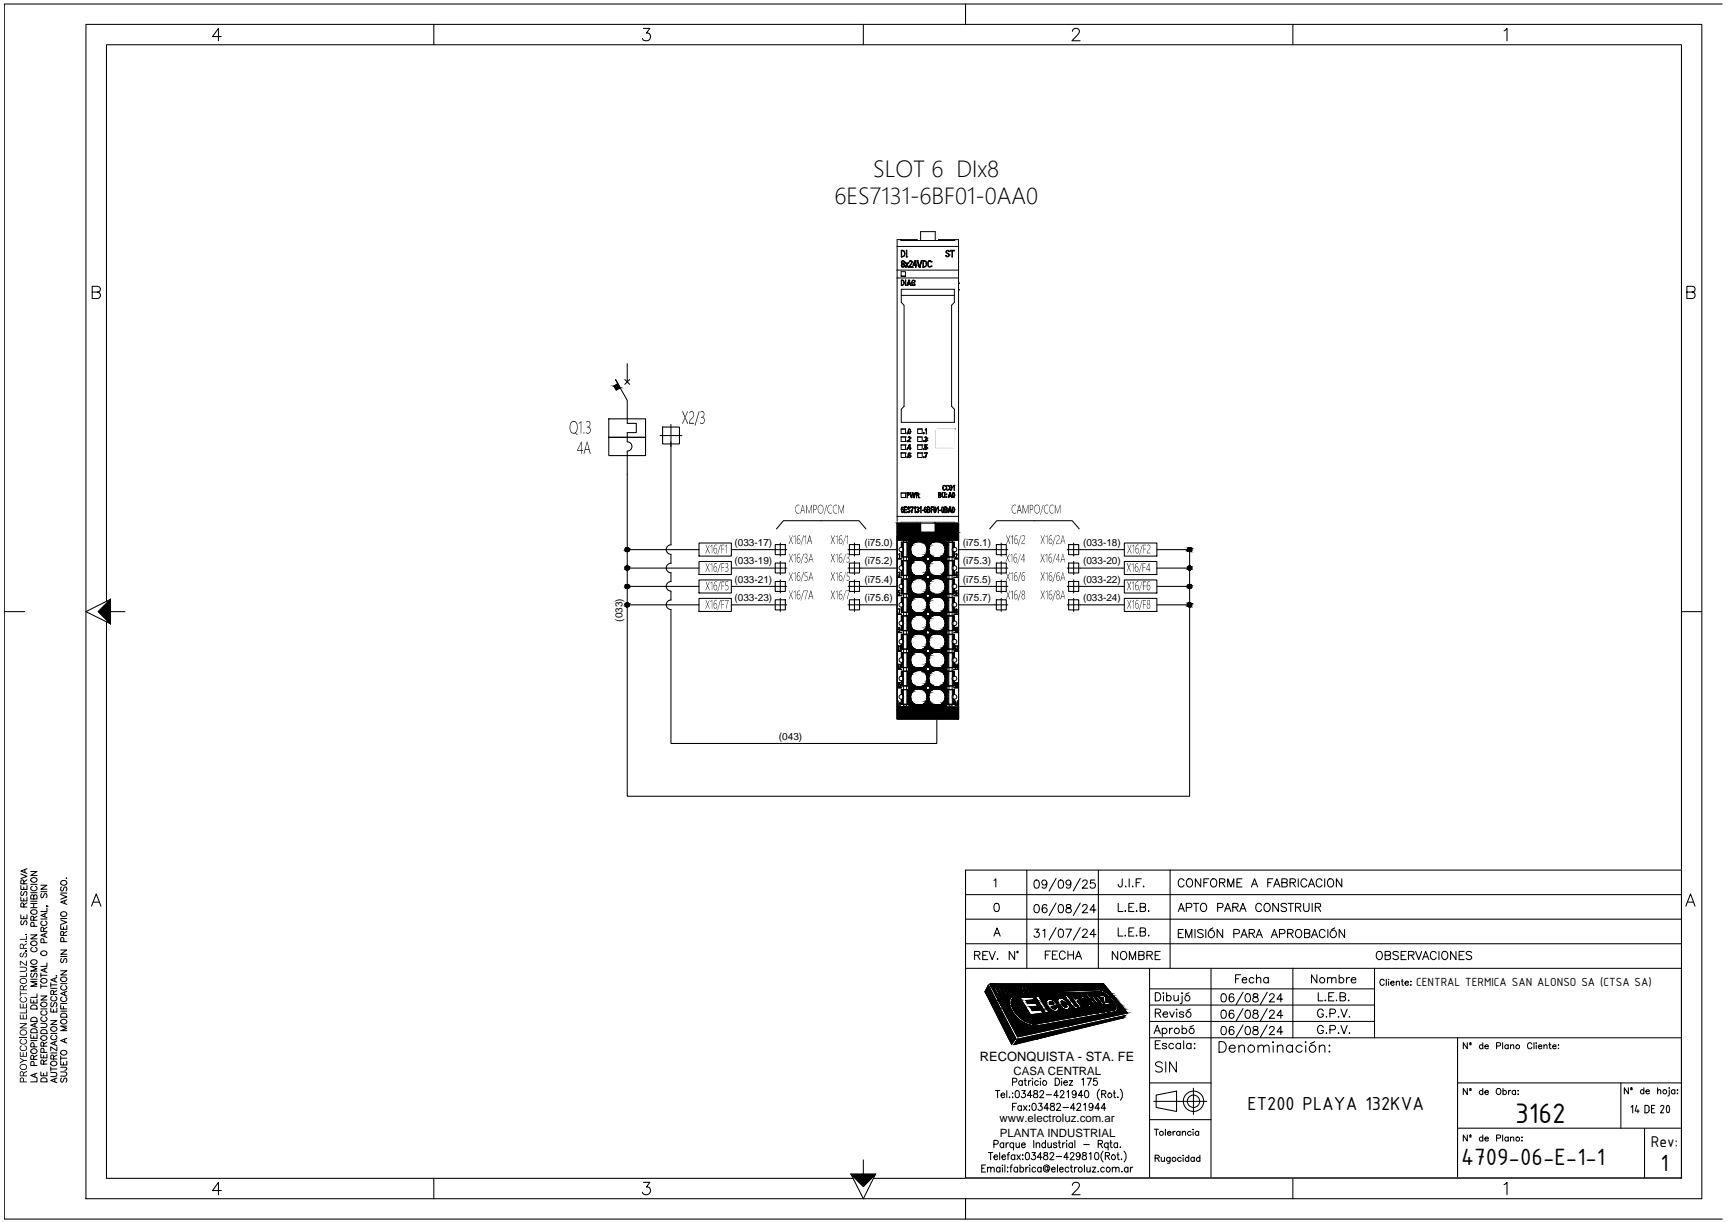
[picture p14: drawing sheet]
<svg xmlns="http://www.w3.org/2000/svg" width="420mm" height="297mm" viewBox="0 0 420 297" stroke-linecap="round" stroke-linejoin="round" font-family="sans-serif">
<defs><g id="words">
<text font-size="7.4" x="368.4" y="272.9">3162</text>
<g font-size="6.2">
<text x="355.3" y="283.2">4709-06-E-1-1</text>
<text x="403.7" y="284.6">1</text>
</g>
<g font-size="5.7">
<text x="212.3" y="43">SLOT 6 DIx8</text>
<text x="202.9" y="49.7">6ES7131-6BF01-0AA0</text>
</g>
<text font-size="4.9" x="303.3" y="269.9">ET200 PLAYA 132KVA</text>
<text font-size="4.1" x="401.4" y="278.8">Rev:</text>
<g font-size="3.1">
<text x="344.3" y="239.7">CENTRAL TERMICA SAN ALONSO SA (CTSA SA)</text>
<text x="238.3" y="258">RECONQUISTA - STA. FE</text>
</g>
<g font-size="2.8">
<text x="246.5" y="261.2">CASA CENTRAL</text>
<text x="243.1" y="272.7">www.electroluz.com.ar</text>
<text x="243.1" y="276.5">PLANTA INDUSTRIAL</text>
</g>
<g font-size="2.4">
<text x="178.6" y="132.7">(033-17)</text>
<text x="178.6" y="137.2">(033-19)</text>
<text x="210.2" y="137.2">(i75.2)</text>
<text x="210.2" y="132.8">(i75.0)</text>
<text x="234.1" y="132.7">(i75.1)</text>
<text x="234.1" y="137.2">(i75.3)</text>
<text x="263.3" y="132.7">(033-18)</text>
<text x="263.3" y="137.2">(033-20)</text>
<text x="178.6" y="141.6">(033-21)</text>
<text x="210.2" y="141.6">(i75.4)</text>
<text x="234.1" y="141.6">(i75.5)</text>
<text x="263.3" y="141.6">(033-22)</text>
<text x="178.6" y="146.1">(033-23)</text>
<text x="210.2" y="146.1">(i75.6)</text>
<text x="234.1" y="146.1">(i75.7)</text>
<text x="263.3" y="146.1">(033-24)</text>
<text x="151.3" y="151.1" transform="rotate(-90 151.3 151.1)">(033)</text>
<text x="189.4" y="179.8">(043)</text>
</g>
</g></defs>
<path d="M218.1 127.2h15M223 127h4.4M234.8 211.5v74.8" fill="none" stroke="#fff" stroke-width=".24"/>
<g fill="#fff" stroke="#fff" stroke-width=".24">
<path d="M223.8 127l3.6 2.1h-3.6z"/>
<path d="M218.1 127.2l4.9-.2v.2z"/>
<path d="M223.8 127h3.6v2.1z"/>
<path d="M228.2 127l4.9 .2h-4.9z"/>
<path d="M223.8 58.5l9.3 68.7-4.9-.2z"/>
<path d="M218.1 127.2v47.6h15zM218.1 127.2h15v47.6z"/>
<path d="M223 58.5h.8l3.6 68.5zM223.8 58.5l3.6 68.5h.8z"/>
<path d="M223 58.5l4.4 68.5h-4.4zM223 58.5l-4.9 68.7 4.9-.2z"/>
<path d="M227.4 58.5l5.7 68.7-4.9-68.7zM223.8 58.5h3.6l5.7 68.7z"/>
<path d="M218.1 58.3v68.9l4.9-68.7zM218.1 58.3h4.9v.2z"/>
<path d="M228.2 58.3h4.9l-4.9 .2zM228.2 58.5l4.9 68.7v-68.9z"/>
<path d="M223.8 56.3v2.2h3.6zM223.8 56.3h3.6v2.2z"/>
<path d="M227.5 104.2l4.6 4.6v-4.6zM227.5 104.2l4.6 4.6h-4.6z"/>
<path d="M218.1 127.2v47.6h15zM218.1 127.2h15v47.6z"/>
<path d="M234.8 211.5h174.1v74.8zM234.8 211.5v74.8h174.1z"/>
</g>
<g fill="none" stroke="#000" stroke-width=".24">
<path d="M218.1 59.9h15M219.1 58.3v.2h13v-.2M223 58.5v-.2h-4.9v68.9h4.9v-.2M223.8 58.5v-2.2h3.6v2.2M228.2 58.5v-.2h4.9v68.9h-4.9v-.2M218.1 65.7h15M218.1 67.6h15M219.1 67.1h1.1h-1.1v-1.1h1.1v1.1M219.1 70.3h13v3.2l-.7 .7v24.6l.7 .7v3.2h-13v-3.2l.7-.7v-24.6l-.7-.7zM219.1 63.7h.1M219.1 64.5h.1M219.1 62.4h.1"/>
<path d="M219.1 69.3h.1M219.1 63.7l.3 .4M219.1 60.8a.81 .81 0 0 1 .9 .8 .81 .81 0 0 1-.9 .8zM219.1 68.1a.64 .64 0 0 1 .8 .6 .64 .64 0 0 1-.8 .6zM219.1 71.8h13M219.1 69.3l.3 .1M219.2 61h.5M219.2 61a.68 .68 0 0 1 .7 .6 .68 .68 0 0 1-.7 .7zM219.2 68.2l.5 .1 .1 .4-.1 .5-.3 .1h-.2zM219.2 68.2h.3M219.3 63.4h.5l.1 .2-.2 .5 .2 .5-.4 .3-.4-.3 .3-.5-.2-.2zM219.3 63.7h.1"/>
<path d="M219.3 64.3h.4l.1 .2M219.3 64.3h.4l.1 .4-.4 .1zM219.8 68.7h.1M219.9 68.7h.1M219.9 61.3v.3M219.9 63.7h.1M219.9 64.5h.1M219.9 64.5l-.2 .4h-.3l-.2-.2M220 61.6h.1M220.1 63.9h.1M220.1 64.9h.1M220.1 64.9l.4-.4 .3 .4"/>
<path d="M220.1 63.9l.4 .4M220.2 69.4h.1M220.2 69.4v-1.3v1.3M220.2 64.9h.1M220.4 62.4h.1M220.4 62.4v-1.6h.1v1.6M220.5 64.3l-.4 .6 .4-.4 .3 .4M220.5 64.3l-.4-.4 .1-.1 .3 .5 .3-.5-.2 .5 .3 .6M220.5 62.4h.1M220.5 69.3h.1M220.5 64.5h.1M220.6 69.4h.1"/>
<path d="M220.7 69h.1M220.7 69l-.2 .3M220.7 69l-.2 .3 .6-1.2 .3 1.3M220.7 69h.6M220.8 68.9h.5M220.8 64.9h.1M220.9 63.9h.1M220.9 64.9h.1M220.9 63.9l-.3 .4M221 68.2h.1M221 68.2l-.2 .7 .2-.7 .3 .7zM221.1 64.9h.8"/>
<path d="M221.1 63.5h.1M221.1 63.5l.2-.2 .5 .2v.3l-.6 1M221.1 63.5l.1 .1-.1-.1M221.2 64.8h.7v.1M221.2 64.8h.1M221.2 63.6h.1M221.2 63.6l.4-.1 .1 .2-.6 1.2M221.3 69h.1M221.3 69l.1 .4-.1-.4M221.3 64.6l-.1 .2M221.4 69.4h.1M221.5 69.3h.1"/>
<path d="M221.5 69.3l-.1 .1M221.6 63.5l-.4 .1M221.7 68.7h.1M221.7 68.7v.1M221.8 63.7h.1M221.9 64.9h.1M222 64.5h.6M222 64.5l.4-1.2h.3v1.1l.3 .1M222.1 64.4h.1M222.1 68.7h.2M222.1 68.7l.3-.1v.7M222.3 68.3h.1"/>
<path d="M222.3 68.3l-.1-.1a.65 .65 0 0 0-.1 1.1l.2-.1v-.5M222.4 69.3h.1M222.4 68.3h.1M222.4 68.3l-.2-.2a.7 .7 0 0 0-.5 .6 .7 .7 0 0 0 .4 .7l.3-.1h-.5M222.5 63.5h.1M222.5 63.5l-.4 .9 .4-.9M222.6 64.9h.1M222.6 63.5v.9h-.5M222.6 64.5v.4M222.7 64.5h.3M222.7 64.5v.4M223 63.4h.1"/>
<path d="M223 63.4l.5 1.5-.5-1.5 .2-.1 .4 1.5 .5-1.4M223.5 64.9h.2zM223.7 64.9h.1M223.7 64.9l.4-1.5-.4 1.5M224.1 63.4h.1M224.4 64.9h.1M224.4 63.3a.81 .81 0 0 1 .9 .8 .81 .81 0 0 1-.9 .8zM224.5 63.5h.5M224.5 63.5a.68 .68 0 0 1 .7 .6 .68 .68 0 0 1-.7 .7zM225.2 63.8v.3M225.3 64.1h.1M225.8 63.5h.3l.3 .1-.3-.1a.81 .81 0 0 0-.3 1.3l.7-.1"/>
<path d="M226.4 63.6h.1M226.5 63.6h.1M226.5 64.7h.1M226.5 63.6l-.3-.3-.4 .1-.2 .3v.8l.2 .4h.4l.3-.2M230 61.3h.1M230 62.1h.1M230 62.1l.1 .2M230.6 61l.1 .2M230.7 61.2h.1M230.7 61.2l-.3-.2-.3 .2 .1 .2 .5 .3a.43 .43 0 0 1-.1 .7 .43 .43 0 0 1-.6-.3M230.8 61.1h.1M230.8 61.1a.4 .4 0 0 0-.7-.2 .4 .4 0 0 0 .1 .7l.5 .3a.42 .42 0 0 1-.3 .4 .42 .42 0 0 1-.4-.2"/>
<path d="M230.8 61.1l-.1 .1M230.8 62h.1M231 61h.5M231 61v-.2h1.1v.2M231.5 62.4h.1M231.5 61v1.4M231.6 61h.5M231.6 61v1.4M233.1 68.8h.1M233.1 70.4h.1M219.1 106.2h1.1v1.1h-1.1zM219.1 104.3h1.1v1.1h-1.1z"/>
<path d="M219.1 119.8h1.1v1.1h-1.1zM219.1 110.1h.1M219.1 110.1h1.1v1.1h-1.1zM219.1 108.2h1.1v1.1h-1.1zM219.1 106.2h1.1M219.1 104.3h1.1M219.1 110.1h1.1M219.1 108.2h1.1M219.1 119.8h1.1M220.2 119.8h.1M220.2 110.1h.1M220.2 108.2h.1"/>
<path d="M220.2 106.2h.1M220.5 119.8h.1M220.6 109.1h.1M220.5 109.1h.1M220.5 107.2h.1M220.6 111.1h.1M220.5 111.1h.1M220.6 105.2h.1M220.5 119.8v1.2l.1-.6h.4l.1-.3-.2-.3h-.4h.4l.2 .3M220.5 105.2v.3l.1-.3M220.5 107.2v.2l.1-.2M220.5 109.1v.2l.1-.2"/>
<path d="M220.5 111.1v.2l.1-.2M220.6 107.2h.1M220.8 108.9h.1M220.8 108.9l.3-.8-.3 .8M220.8 108.9v.1h.4v.3l.3-.4M220.8 110.7h.1M220.8 107.2h.1M220.8 104.9h.1M220.8 107.2v.2l.6-.1M220.8 110.6v.1M220.8 106.3h.1M220.8 106.3h.4l.1 .2-.5 .7"/>
<path d="M220.8 106.3l.2-.1 .3 .1-.4 1M220.8 106.3l.4-.1 .2 .3M220.9 107.3h.1M220.9 107.3h.5M220.9 110.9l.3 .3M220.9 104.9v.3l.3 .1M220.9 104.4l.2-.2 .2 .2v.9l-.1 .2-.4-.2zM220.9 104.4l.2-.1 .2 .1-.1 1-.3-.2zM220.9 110.6v.1M221 110.6h.2l.1 .5-.4-.1zM221.1 108.1h.2zM221.1 108.2l.1 .7h-.4z"/>
<path d="M221.1 106.8l-.3 .4M221.3 119.8h.1M221.3 119.8l.3 1.2 .3-1.1 .4 1.1 .3-1.2M221.3 108.9h.2M221.3 110.2h-.4v.5M221.3 108.1v.8M221.3 105.2l-.1 .1M221.3 110.2h.1M221.3 110.2l-.3-.1a.76 .76 0 0 0 .1 1.2l.3-.3v-.4l-.2-.1-.3 .2M221.3 104.9v.2M221.4 106.5h.1M221.4 104.9h.1"/>
<path d="M221.4 110.9h.1M221.9 119.8h.1M221.9 119.8l-.3 1.1M222 119.8l.3 1.1 .2-1.1-.2 1.1M222 119.8l.3 1.1M222.5 119.8h.1M222.6 119.8h.1M222.8 119.8h.1M222.8 119.8l.5 .1M222.8 119.8v1.2l.1-.6 .4 .2 .2 .4M222.8 119.8l.5 .1 .1 .2-.1 .3 .2 .6M222.9 119.9l.4 .1v.2l-.4 .1z"/>
<path d="M223.1 106.2h1.1v1.1h-1.1zM223.1 110.1h.1M223.1 110.1h1.1v1.1h-1.1zM223.1 108.2h1.1v1.1h-1.1zM223.1 106.2h1.1M223.1 104.3h1.1M223.1 104.3v1.1h1.1v-1.1M223.1 110.1h1.1M223.1 108.2h1.1M224.2 110.1h.1M224.2 108.2h.1M224.6 107.2h.1"/>
<path d="M224.6 105.2h.1M224.6 109.1h.1M224.6 111.1h.1M224.6 105.2v.3v-.3M224.6 107.2v.2v-.2M224.6 109.1v.2v-.2M224.6 111.1v.2v-.2M224.8 110.1h.6M224.8 110.1l.5 .1M224.9 108.1h.1M224.9 108.1h.5M224.9 109.2h.1"/>
<path d="M224.9 107.2h.1M224.9 106.3h.1M224.9 106.3h.4l.1 .3-.2 .2 .2 .5-.3 .1-.2-.2M224.9 106.3l.4 .1-.2 .3M224.9 108.1v.7l.2-.2 .2 .2-.1 .4-.3-.1M224.9 109.1h.1M224.9 108.6l.3-.1 .2 .3M224.9 108.6l.2-.1a.35 .35 0 0 1 .3 .5 .35 .35 0 0 1-.5 .2M225 104.4h.1M225 111.2l.3-1-.3 1.1M225 111.2v.1M225.1 106.7h.1"/>
<path d="M225.1 106.7l.2 .4-.2 .2-.2-.1M225.2 104.2l.1 .1M225.2 104.2v.1M225.2 104.3h.1M225.2 104.3l-.2 .1M225.2 106.7h-.1M225.2 106.8h.2M225.3 104.3v1.2l-.1-1.1h-.2M225.3 110.2h.1M225.3 108.9l-.1 .3-.3-.1M225.3 107.1l-.1 .2-.3-.1M225.4 108.9h.1"/>
<path d="M225.4 107h.1M225.4 106.5h.1M225.4 110.1l-.4 1.2M225.4 108.1l-.5 .1v.4M225.4 108.8v.1M227.5 104.3h4.6M227.5 104.3v4.5h4.6v-4.5M228.2 119.8h.1M228.2 119.8h.4l.2 .3M228.2 119.8a.63 .63 0 0 1 .6 .4 .63 .63 0 0 1-.3 .7h-.3zM228.3 119.8l.4 .2-.1 .3h-.3zM228.6 119.8h.1"/>
<path d="M229.1 119.8h.1M229.1 119.8v.9l.4 .2 .2-.1v-1M229.2 119.8h.1M229.2 119.8l.1 1.1 .3-.1 .1-1M229.2 118.7h.1M229.3 118.4v.1M229.7 119.8h.1M229.8 119h.1M229.9 118.1v.1M229.9 119h.1M229.9 118.2l-.3-.2a.58 .58 0 0 0-.3 .6 .58 .58 0 0 0 .3 .5l.2-.1M229.9 118.2l-.1-.2h-.4l-.2 .2a.62 .62 0 0 0 .5 1l.2-.2"/>
<path d="M229.9 118.2h.1M230.1 118.7h.1M230.2 118.4v.1M230.7 119h.1M230.7 118.1v.1M230.7 118.2l-.2-.2a.58 .58 0 0 0-.3 .6 .58 .58 0 0 0 .3 .5l.2-.1M230.7 118.2v-.2h-.5l-.1 .2a.62 .62 0 0 0 .4 1l.2-.2M230.7 118.2h.1M230.9 118.5h.1M231 119.8h.1M231 118h.3l.2 .3-.1 .8-.2 .1-.3-.2zM231 118.5v.2"/>
<path d="M231 119.8l.2 .8h-.4zM231 118.2l.1-.2 .3 .2-.2 .9-.2-.2zM231.1 119.1h.1M231.4 119l-.2 .1M231.5 118.5h.1M231.7 119.9h.2l.1 .5-.2 .5-.2-.4zM231.7 119.8l-.2 .1a.79 .79 0 0 0 .3 1l.3-.3v-.7l-.3-.1 .3 .2v.4M231.8 118.2h.1M232 118h.1M232 118l-.2 .2M232.1 104.3h.1M232.1 118v1.2l-.1-1.1-.2 .1"/>
<path d="M218.1 125.5h15M218.3 135.8h1zM218.3 135.8l1 .1zM218.5 139.1l.1-.1 .2 .1-.1 .4 .1 .5-.1 .1-.2-.1h.2l.1-.1-.2-.3 .2-.4zM218.5 139.1l.1-.1 .2 .1v1l-.3-.1 .3-.1-.2-.3 .2-.4zM218.6 134.7l.2-.1v1l-.1-.9-.1 .1v-.1l.2-.2v1.1l-.1-.9-.1 .1M219.1 127.2v-.2h13v.2M219.1 138.6v1.3h.6v.8h-.6v1.3M219.1 134.2v1.2h.6v.8h-.6v1.3M219.1 133v-1.3h.6v-.4h.8v.4h.5v3.7h-.5v.8h.5v3.7h-.5v.8h.5v3.7h-.5v.8h.5v3.7h-.5v.7h.5v3.7h-.5v.8h.5v3.7h-.5v.8h.5v3.7h-.5v.8h.5v3.7h-.5v.8h.5v3.6h-.5v.4h-.8v-.4h-.6v-1.2M219.1 123.9h.1M219.1 123.7v.2"/>
<path d="M219.2 137.5a.57 .57 0 0 0-.6 .6 .57 .57 0 0 0 .6 .5M219.2 133a.57 .57 0 0 0-.6 .6 .57 .57 0 0 0 .6 .6M219.2 124.2l.3 .3M219.3 123.9l.2-.1 .2 .2-.1 .5-.3-.2zM219.4 136.4v1.1h-.2v-1.1h.5M219.4 138.6l-.2 .1v1.1h.5M219.4 138.6v1.2M219.5 137.5v.1M219.5 133.1h.1M219.5 134.1v1.2l-.1-1.2-.2 .1v1.1h.5M219.5 133.1l.2 .5v.3M219.5 131.9v2.2"/>
<path d="M219.5 136.4v3.4M219.5 137.6l.2 .2M219.5 133.1l.2 .2M219.5 138.6h.1M219.5 134.1h.1M219.7 131.9h-.5v1.1l.2 .1 .1-1.2v1.2M219.7 136.4h.8M219.7 137.8v.6M219.7 139.8h.8M219.7 131.9h.8M219.7 133.3v.6M219.7 135.3h.8"/>
<path d="M219.7 138.4l-.2 .2v1.2l-.1-1.2M219.7 131.9v1.4M219.7 133.9v1.4M219.7 136.4v1.4M219.7 138.4v1.4M219.7 133.9l-.2 .2M219.7 123.4h.1M219.7 123.4h-.4l-.1 .5 .4-.2 .1 .5M219.7 123.4l-.4-.2-.2 .4 .1 .9 .4 .1 .1-.7-.1-.2-.4 .2M219.7 139.9h.8M219.7 135.4h.8M219.7 136.2h.8"/>
<path d="M219.7 131.7h.8M219.7 124.2h.1M219.9 123.2h.1M219.9 123.2h.6zM219.9 123.2v1.4h.6v-.1M219.9 130.5h.1M219.9 124.5h.6M219.9 123.8h.5M220.4 123.8v.2h-.5v.5M220.5 123.2l-.6 .1v.5M220.5 136.4h.4v3.4h-.4M220.5 131.9h.4v3.4h-.4"/>
<path d="M220.5 131.9v3.4M220.5 136.4v3.4M220.6 120.3v-.4h.3l.2 .2-.5 .2h.2M220.7 124.4h.1M220.7 123.6h.1M220.7 123.6l.2-.4 .3 .3-.1-.3-.3 .1-.1 .4 .5 .5-.1 .3-.3-.1M220.7 136.4v3.4M220.7 139.8h.1M220.7 131.9v3.4M220.7 135.3h.1M220.7 124.3h.1M220.7 136.4h.1"/>
<path d="M221.1 120.1h.1M221.2 123.5h.1M221.2 123.5l-.3-.2-.1 .2 .5 .6-.2 .4-.3 .1-.1-.2M221.3 124.2h.1M221.4 123.2h.6M221.4 123.2l.5 .1M221.6 124.6h.1M221.6 120.9h.1M221.6 124.6l.3-1.2-.3 1.2M221.9 136.7a2.04 2.04 0 0 1 2.9-.1 2.04 2.04 0 0 1 .1 2.9 2.04 2.04 0 0 1-2.9 .1 2.29 2.29 0 0 1-.1-2.9zM221.9 123.3v.1M222 123.2l-.4 1.4"/>
<path d="M222.3 123.5h.1M222.3 123.5l.2-.3-.2 .3M222.3 120.9h.1M222.5 123.2h.1M222.6 123.2v1.4l-.1-1.2-.2 .1M222.9 124.5h.1M222.9 123.4h.1M222.9 123.4l.4-.2 .1 1-.1 .4-.4-.1M222.9 123.4h.4v.3l-.2 .2M222.9 124.4h.1M222.9 124.4l.1 .1M223.1 123.9h.1"/>
<path d="M223.1 123.9l.2 .4-.2 .2-.2-.1M223.3 123.6h.1M223.3 123.7l-.2 .2M223.3 120.1l-.4 .2M223.3 124.2h.1M223.4 123.6h.1M223.4 124.1v.1M223.4 123.5v.1M223.4 120.1h.1M223.4 124.2h.1M223.5 121h.1M223.7 123.5h.1"/>
<path d="M223.8 127v2.4h3.6v-2.2M223.9 123.2h.1M223.9 123.2l-.2 .3M224 123.2v1.4l-.1-1.2-.2 .1M224.3 124h.3zM224.3 124h.3M224.7 123.9h.1M224.7 123.7v.2M224.8 124.2l.3 .3M224.9 123.9l.2-.1 .1 .2v.5l-.4-.2zM225.3 123.4h.1M225.3 123.4h-.5v.5l.4-.2 .1 .5"/>
<path d="M225.3 123.4l-.4-.2-.2 .4 .1 .9 .4 .1 .1-.7-.1-.2-.4 .2M225.3 124.2h.1M225.5 123.2h.1M225.5 123.2v1.4l.6-.1-.1-.6M225.6 123.3l.4 .1v.3l-.4 .1zM225.6 124h.4l-.1 .5h-.3zM226 123.3l-.5-.1 .5 .2v.5M226 123.9l.1 .1M226 124.2l-.1 .3h-.3M226 123.6l-.1 .2h-.3M226.1 124.2h.1M226.1 123.6h.1"/>
<path d="M226.1 124.1v.1M226.3 136.6a2.1 2.1 0 0 1 2.9 0 2.1 2.1 0 0 1 .1 2.9 2.03 2.03 0 0 1-2.4 .4 2.03 2.03 0 0 1-1.1-2.2zM226.4 123.2h.5zM226.4 123.2h.1M226.4 123.2v1.4l.1-.6h.4v-.2M226.5 123.8h.4M226.9 123.2l-.4 .1v.5M227.1 124h.1M227.1 123.9v.1M227.2 123.2h.2l.2 .4v.8l-.4 .2-.1-.4zM227.4 127v2.1h-3.6M227.5 124.2l-.2 .3-.2-.8 .3-.4 .1 1.2"/>
<path d="M227.6 123.9h.1M227.6 123.6v.3M227.9 123.5h.1M228.1 123.2l.1 .1M228.1 123.2v.1M228.1 123.3h.1M228.1 123.2l-.2 .3M228.1 123.3l-.2 .2M228.2 123.3v1.3l-.1-1.2-.2 .2v-.1M228.3 120.4h.4v.4l-.4 .1zM228.5 124h.3zM228.5 124h.3"/>
<path d="M228.7 120.1l-.4 .2M228.8 120.6l-.2 .3h-.3M228.8 124h.1M228.8 120.1h.1M228.8 120.6h.1M228.9 124h.1M228.9 123.9v.1M229.1 123.2h.2a.97 .97 0 0 1-.2 1.4l-.2-.8zM229.1 123.4h.3v.7l-.2 .4-.2-.4zM229.4 124.2l-.1 .3M229.5 123.9h.1M229.5 120.9h.1"/>
<path d="M229.5 123.6v.3M229.7 120.6l-.2 .3-.3-.2M229.7 123.2h.1M229.7 123.2v1.4l.6-.1-.1-.6M229.8 123.3l.4 .1-.1 .4h-.3zM229.8 124h.4l-.1 .5h-.3zM230 120.8h.1M230 120.1h.1M230 120.1v.2l.1-.2M230 120.8v.1l.1-.1M230.1 120.8h.1M230.1 120.1h.1"/>
<path d="M230.2 123.3l-.5-.1 .5 .2v.5M230.2 123.6l-.1 .2h-.3M230.2 123.9l.1 .1M230.3 124.2l-.2 .3h-.3M230.3 123.6h.1M230.4 124.2h.1M230.5 136.4h.1M230.5 136.4v3.4zM230.5 131.9h.1M230.5 131.9v3.4M230.5 135.3h.1M230.5 124.6h.1"/>
<path d="M230.5 124.6l.4-1.4-.4 1.4 .2-.4h.5l.2 .4-.4-1.4 .4 1.4M230.6 120.9h.1M230.6 120.9l.1-.2h.6l.1 .2-.4-1.1 .4 1.1M230.6 120.9l.4-1.1-.4 1.1M230.7 136.4h.8M230.7 139.8h.8M230.7 131.9h.8M230.7 135.3h.8M230.7 136.4h-.4v3.4h.4M230.7 131.9h-.4v3.4h.4M230.7 131.9v3.4M230.7 136.4v3.4"/>
<path d="M230.7 139.9h.8M230.7 135.4h.8M230.7 136.2h.8M230.7 131.7h.8M230.9 123.2h.1zM231 123.4l.2 .8h-.5zM231 123.2h.1M231.4 124.6h.1M231.4 120.9h.1M231.5 124h.1M231.5 120.4h.1M231.5 123.9v.1"/>
<path d="M231.5 136.4h.5M231.5 137.8v.3l.3 .5M231.5 133.3v.3l.3 .5M231.5 131.9h.5v1.1M231.5 131.9v1.4M231.5 133.9v1.4M231.5 136.4v1.4M231.5 138.4v1.4M231.6 120.4v.3M231.6 120.8l.2 .1M231.7 123.2h.2l.2 .4-.1 .8-.3 .2-.2-.4zM231.7 133.1l.1 1"/>
<path d="M231.7 138.6l.3 .1v1.1h-.5M231.8 139.8h.1M231.8 136.4h.1M231.8 137.5v-1.1v1.2M231.8 135.3h.1M231.8 131.9v1.2zM231.8 134.1l.2 .1v1.1h-.5M231.8 138.6v1.2M231.8 136.4v1.1zM231.8 133.1a.58 .58 0 0 0 0 1M231.8 134.1v1.2M231.8 137.6l-.3 .2"/>
<path d="M231.8 137.5l-.1 1.1M231.8 133.1h-.1M231.9 135.8h1zM231.9 135.8l1 .1zM232 133l-.5 .3M232 136.4v1.1h-.2M232 124.2l-.2 .3-.2-.8 .2-.4 .1 1.2M232 133l-.2 .1M232 120.4l-.2 .5M232.1 133a.57 .57 0 0 1 .5 .6 .57 .57 0 0 1-.5 .6M232.1 137.5a.57 .57 0 0 1 .5 .6 .57 .57 0 0 1-.5 .5M232.1 133v-1.3h-.6v-.4h-.8v.4h-.5v3.7h.5v.8h-.5v3.7h.5v.8h-.5v3.7h.5v.8h-.5v3.7h.5v.7h-.5v3.7h.5v.8h-.5v3.7h.5v.8h-.5v3.7h.5v.8h-.5v3.7h.5v.8h-.5v3.6h.5v.4h.8v-.4h.6v-1.2"/>
<path d="M232.1 134.2v1.2h-.6v.8h.6v1.3M232.1 138.6v1.3h-.6v.8h.6v1.3M232.1 123.9h.1M232.1 120.4h.1M232.1 123.6v.3M232.4 135.5l.3-.8h-.3l.3-.2 .1 .4-.4 .7h.4M232.4 135.5l.2-.5v-.3h-.2l.2-.1 .1 .3-.3 .7h.4M232.4 135.5v.1h.4M232.6 139.1h.1M232.6 139.1l-.2 .6M232.7 139h-.2l-.2 .7 .3 .1v.3l.2-.3-.1-.8-.3 .7 .2 .1 .1 .3 .1-.4h-.4l.2-.6v.6v-.6M233.1 130.5v42.1h-2.3v1.1h1.3v1.1"/>
<path d="M233.1 130.5h-15v44.3h1h-1v-2.2M233.1 130.5v42.1M218.3 140.3h1zM218.3 149.3h1zM218.3 140.3l1 .1zM218.3 153.7l1 .1zM218.3 158.2l1 .1zM218.3 149.3h.1M218.3 149.2l1 .1zM218.3 158.2h1zM218.5 156.9l.1 1.1zM218.5 143.5h.3l-.2 .1v.3l.2 .1-.1 .6-.2-.2 .1 .1 .2-.3v-.2l-.3 .1z"/>
<path d="M218.5 148h.3l-.2 1.1 .2-1.1zM218.5 143.5h.3l-.3 .1v.4h.3l-.1 .6-.2-.1h.2l.1-.2-.1-.3-.2 .1zM218.5 148h.3l-.2 1.1 .2-1zM218.5 156.9l.1 1.1-.1-.9h-.2zM218.6 152.4l.2 .1 .1 .7-.3 .3-.1-.1 .3-.1v-.3l-.2 .1zM218.6 152.5l.2 .1-.1 .9h-.2h.2l.1-.5-.3 .1zM218.6 152.5l.2 .2-.1 .3-.2-.2zM218.8 156.9l.1 1.1zM218.9 156.9l.1 1.1-.1-1-.1 .1zM219.1 156.5v1.3h.6v.8h-.6v1.3M219.1 152.1v1.2h.6v.8h-.6v1.3M219.1 147.6v1.3h.6v.7h-.6v1.3"/>
<path d="M219.1 143.1v1.3h.6v.8h-.6v1.3M219.2 159.9a.57 .57 0 0 0-.6 .5 .57 .57 0 0 0 .6 .6M219.2 155.4a.57 .57 0 0 0-.6 .6 .57 .57 0 0 0 .6 .5M219.2 150.9a.57 .57 0 0 0-.6 .6 .57 .57 0 0 0 .6 .6M219.2 146.4a.57 .57 0 0 0-.6 .6 .57 .57 0 0 0 .6 .6M219.2 141.9a.57 .57 0 0 0-.6 .6 .57 .57 0 0 0 .6 .6M219.3 144.8h-1M219.3 144.8h.1M219.4 145.3v1.2l-.2-.1v-1.1h.5M219.5 146.5h.1M219.5 155.4v.1M219.5 142h.1"/>
<path d="M219.5 151h.1M219.5 159.9h.1M219.5 143v1.3l-.1-1.2h-.2v1.2h.5M219.5 152v1.2l-.1-1.2-.2 .1v1.1h.5M219.5 160l.2 .4v.4M219.5 147.5v1.3l-.1-1.3-.2 .1v1.2h.5M219.5 156.5v1.2l-.1-1.2-.2 .1v1.1h.5M219.5 142.1l.2 .4v.4M219.5 140.8v2.2M219.5 145.3v3.5M219.5 151v1M219.5 154.3v3.4"/>
<path d="M219.5 158.7v3.5M219.5 146.5l.2 .2M219.5 142.1l.2 .1M219.5 151l.2 .2M219.5 155.5l.2 .2M219.5 160l.2 .1M219.5 147.5h.1M219.5 143h.1M219.5 152h.1M219.5 156.5h.1M219.7 158.7h-.5v1.2h.2l.1-1.2v1.3M219.7 140.8h-.5v1.2h.2l.1-1.2v1.3"/>
<path d="M219.7 149.8h-.5v1.1l.2 .1 .1-1.2v1.2M219.7 145.3h.8M219.7 146.7v.6M219.7 148.8h.8M219.7 140.8h.8M219.7 142.2v.7M219.7 144.3h.8M219.7 153.2h.8M219.7 151.2v.6M219.7 149.8h.8M219.7 157.7h.8M219.7 154.3h.8"/>
<path d="M219.7 155.7v.6M219.7 158.7h.8M219.7 154.3h-.5v1.1h.2l.1-1.1v1.2M219.7 140.8v1.4M219.7 142.9v1.4M219.7 145.3v1.4M219.7 147.3v1.5M219.7 149.8v1.4M219.7 151.8v1.4M219.7 154.3v1.4M219.7 156.3v1.4M219.7 158.7v1.4"/>
<path d="M219.7 142.9l-.2 .1M219.7 151.8l-.2 .2M219.7 147.3l-.2 .2M219.7 156.3l-.2 .2M219.7 158.6h.8M219.7 157.8h.8M219.7 148.9h.8M219.7 149.6h.8M219.7 140.7h.8M219.7 154.1h.8M219.7 153.3h.8M219.7 144.4h.8"/>
<path d="M219.7 145.2h.8M220.5 157.7h.4M220.5 154.3h.4v3.4M220.5 145.3h.4v3.5h-.4M220.5 140.8h.4v3.5h-.4M220.5 149.8h.4v3.4h-.4M220.5 158.7h.4v3.5h-.4M220.5 140.8v3.5M220.5 145.3v3.5M220.5 149.8v3.4M220.5 154.3v3.4M220.5 158.7v3.5"/>
<path d="M220.7 148.8h.1M220.7 145.3h.1M220.7 157.7h.1M220.7 154.3v3.4zM220.7 148.8v-3.5v3.5M220.7 158.7v3.5M220.7 144.3h.1M220.7 140.8v3.5M220.7 149.8h.1M220.7 153.2h.1M220.7 145.3v3.5M220.7 158.7h.1"/>
<path d="M220.7 140.8h.1M220.7 149.8v3.4M221.9 159a2.03 2.03 0 0 1 2.4-.4 2.03 2.03 0 0 1 1.1 2.2 1.88 1.88 0 0 1-2.7 1.5 2.04 2.04 0 0 1-.8-3.3zM221.9 145.6a2.07 2.07 0 0 1 2.8-.2 2.07 2.07 0 0 1 .5 2.8 2.07 2.07 0 0 1-3.1 .4 2.07 2.07 0 0 1-.2-3zM221.9 154.6a2.02 2.02 0 0 1 3 0 2.02 2.02 0 0 1-.3 3 2.02 2.02 0 0 1-2.9-.5 2.17 2.17 0 0 1 .2-2.5zM221.9 141.1a2.03 2.03 0 0 1 2.4-.4 2.03 2.03 0 0 1 1.1 2.2 1.88 1.88 0 0 1-2.7 1.5 2.04 2.04 0 0 1-.8-3.3zM226.3 159a2.08 2.08 0 0 1 2.4-.4 2.08 2.08 0 0 1 1.1 2.2 1.94 1.94 0 0 1-2.8 1.5 2.11 2.11 0 0 1-.7-3.3zM226.3 141.1a2.08 2.08 0 0 1 2.4-.4 2.08 2.08 0 0 1 1.1 2.2 1.99 1.99 0 0 1-2.8 1.5 2.11 2.11 0 0 1-.7-3.3zM230.5 154.3h.1M230.5 157.7h.1M230.5 145.3v3.5M230.5 145.3h.1"/>
<path d="M230.5 144.3h.1M230.5 158.7h.1M230.5 149.8v3.4M230.5 140.8h.1M230.5 154.3v3.4M230.5 140.8v3.5M230.5 148.8h.1M230.5 149.8h.1M230.5 158.7v3.5M230.7 154.3h.8M230.7 157.7h.8M230.7 145.3h.8"/>
<path d="M230.7 148.8h.8M230.7 140.8h.8M230.7 144.3h.8M230.7 158.7h.8M230.7 149.8h.8M230.7 153.2h.8M230.7 154.3h-.4v3.4h.4M230.7 145.3h-.4v3.5h.4M230.7 140.8h-.4v3.5h.4M230.7 149.8h-.4v3.4h.4M230.7 158.7h-.4v3.5h.4M230.7 140.8v3.5"/>
<path d="M230.7 145.3v3.5M230.7 149.8v3.4M230.7 154.3v3.4M230.7 158.7v3.5M230.7 158.6h.8M230.7 157.8h.8M230.7 148.9h.8M230.7 149.6h.8M230.7 140.7h.8M230.7 154.1h.8M230.7 153.3h.8M230.7 144.4h.8"/>
<path d="M230.7 145.2h.8M231.5 154.3h.5M231.5 140.8h.5M231.5 155.7v.6M231.5 146.7v.6M231.5 142.2v.7M231.5 151.2v.6M231.5 149.8h.5v1.1l-.2 .1M231.5 145.3h.5M231.5 158.7h.5M231.5 155.7v.3l.3 .5M231.5 142.2v.7l.3 .1"/>
<path d="M231.5 147.3l.5 .3M231.5 140.8v1.4M231.5 142.9v1.4M231.5 145.3v1.4M231.5 147.3v1.5M231.5 149.8v1.4M231.5 151.8v1.4M231.5 154.3v1.4M231.5 156.3v1.4M231.5 158.7v1.4M231.5 156.3l.3 .2M231.5 147.3l.3 .2"/>
<path d="M231.5 142.9l.3 .1M231.5 151.8l.3 .2M231.7 142.1l.1 .9M231.7 160l.1 1M231.7 146.6l.1 .9M231.7 152h.1M231.8 157.7h.1M231.8 155.4v-1.1v1.2l-.3 .2M231.8 145.3v1.2M231.8 144.3h.1M231.8 142v-1.2v1.3M231.8 158.7h.1"/>
<path d="M231.8 159.9v-1.2v1.3M231.8 152v1.2zM231.8 151v-1.2v1.2M231.8 148.8h.1M231.8 149.8h.1M231.8 140.8h.1M231.8 147.5l.2 .1M231.8 156.5l.2 .1v1.1h-.5M231.8 152l.2 .1v1.1h-.5M231.8 143.1h.2v1.2h-.5M231.8 140.8v1.3M231.8 145.3h.1"/>
<path d="M231.8 146.5v-1.2v1.2M231.8 149.8v1.2M231.8 140.8v1.2M231.8 143v1.3M231.8 147.5v1.3M231.8 156.5v1.2M231.8 142.1l-.3 .1M231.8 160l-.3 .1M231.8 151l-.3 .2M231.8 142h-.1M231.8 159.9h-.1M231.8 151l-.1 1"/>
<path d="M231.8 146.5h-.1M231.8 155.4v1.1M231.9 144.7l1 .1zM231.9 158.2h1zM231.9 153.8l1-.1zM231.9 140.3h1zM231.9 149.2l1 .1zM231.9 153.7l1 .1zM231.9 140.3l1 .1zM231.9 144.8h1zM231.9 149.3h1zM231.9 158.2l1 .1z"/>
<path d="M231.9 153.7v.1M232 158.7v1.2h-.2M232 145.3v1.1l-.5 .3M232 154.3v1.1h-.2M232 140.8v1.2h-.2M232 147.6v1.2h-.5M232.1 141.9a.57 .57 0 0 1 .5 .6 .57 .57 0 0 1-.5 .6M232.1 146.4a.57 .57 0 0 1 .5 .6 .57 .57 0 0 1-.5 .6M232.1 150.9a.57 .57 0 0 1 .5 .6 .57 .57 0 0 1-.5 .6M232.1 155.4a.57 .57 0 0 1 .5 .6 .57 .57 0 0 1-.5 .5M232.1 159.9a.57 .57 0 0 1 .5 .5 .57 .57 0 0 1-.5 .6M232.1 143.1v1.3h-.6v.8h.6v1.3"/>
<path d="M232.1 147.6v1.3h-.6v.7h.6v1.3M232.1 152.1v1.2h-.6v.8h.6v1.3M232.1 156.5v1.3h-.6v.8h.6v1.3M232.3 156.9l.1 1.1zM232.3 152.6l.1 .9v-1.1l-.2 .2M232.3 156.9l.1 1.1-.1-.9h-.1zM232.3 152.6l.1 1v-1.1l-.2 .2M232.3 152.6l-.1 .1v-.1M232.3 152.6l-.1 .1M232.4 148l.4 .2-.2 .3 .2 .3-.2 .3-.2-.3zM232.4 148h.3l.1 .2-.2 .3 .2 .3-.2 .3-.2-.3zM232.4 148.6h.3l-.1 .4z"/>
<path d="M232.4 148.1l.2-.1 .1 .3-.2 .2zM232.5 144.1h.2l-.1 .4zM232.5 148.1h.2v.3l-.2-.1zM232.6 148.5l.1 .3-.1 .2-.2-.2zM232.6 152.6l.1-.2 .2 .3-.1 .9-.2-.2zM232.6 152.5l.3 .1-.1 .9-.2-.2zM232.6 157.1l.3-.2v.2l-.3 .8M232.6 157.1h.3l-.3 .9h.3l-.3-.1M232.6 157.1h.2l-.2 .9h.3l-.3-.1M232.6 157.1v-.2l.2 .1 .1 .3-.3 .6M232.6 152.6l.3 .2-.1 .7-.2-.3zM232.7 143.6h-.2l-.1 .4 .3-.1v.7l-.3-.2v-.6l.1-.3 .3 .1-.4 .1v.3h.3l.1 .3-.3 .3-.1-.8 .1-.3 .2 .1"/>
<path d="M232.7 152.5l.2 .3-.2 .7zM218.1 172.6h2.3v1.1h-1.3v1.1h13M218.1 172.6h2.3v1.1h-1.3v1.1h13v-1.1h-1.3v-1.1h2.3M218.3 167.2h1zM218.3 167.1l1 .1zM218.3 162.6l1 .1M218.4 165.9l.1 1.1-.1-1M218.4 170.4l-.1 1.1h.3l-.2-.1-.1-1.1v1.2h.3l-.2-.1M218.4 161.4l.1 1.1-.1-1M218.4 161.4l.1 1.1-.1-1-.1 .1zM218.4 165.9l-.1 .2 .1-.1M218.4 161.4l-.1 .2"/>
<path d="M218.7 165.9h.3h-.2v.4l.2 .1-.1 .6-.2-.2h.2l.1-.2-.1-.2-.2 .1zM218.7 165.9h.3l-.3 .1v.4h.3v.3l-.2 .3-.1-.1h.2v-.3v-.2l-.2 .1zM218.8 171l-.1 .1M218.8 170.6l.2 .4-.1 .5-.1-.4h-.2h.4zM218.8 161.9l.2-.3-.3-.1 .1-.1 .2 .1-.1 .4 .1 .4-.2 .2-.1-.2M218.8 162l.2 .3h-.3M218.8 170.7v.3h-.2M218.8 162l.1 .3-.2 .1M218.8 161.9l.1-.3-.2-.1 .1-.1 .2 .4v.6l-.2 .1-.1-.1M218.8 161.9v.1M218.8 171.1v.4M218.8 171.5h.1"/>
<path d="M218.8 170.7h.1M219.1 165.5v1.3h.6v.8h-.6v1.2M219.1 161v1.3h.6v.8h-.6v1.3M219.2 164.3a.57 .57 0 0 0-.6 .6 .57 .57 0 0 0 .6 .6M219.2 168.8a.57 .57 0 0 0-.6 .6 .57 .57 0 0 0 .6 .6M219.4 165.4v1.3l.1-1.3M219.4 165.4l-.2 .1v1.2h.5M219.4 171.2v-1.3l-.2 .1v1.2h.5M219.5 168.9h.1M219.5 164.4h.1M219.5 161v1.2l-.1-1.2h-.2v1.2h.5M219.5 164.4l.2 .5v.3"/>
<path d="M219.5 164.5v.9M219.5 167.7v3.5M219.5 164.4l.2 .2M219.5 160.9v.1M219.5 169.9h.1M219.5 165.4h.1M219.7 167.7h-.5v1.1l.2 .1 .1-1.2v1.2l.2 .2M219.7 163.2h-.5v1.1l.2 .1 .1-1.2v1.2M219.7 166.7h.8M219.7 164.6v.6M219.7 163.2h.8M219.7 162.2h.8"/>
<path d="M219.7 171.2h.8M219.7 169.1v.6M219.7 167.7h.8M219.7 160.1v.7M219.7 160.8v1.4M219.7 163.2v1.4M219.7 165.2v1.5M219.7 167.7v1.4M219.7 169.7v1.5M219.7 160.8l-.2 .2M219.7 165.2l-.2 .2M219.7 169.7l-.2 .2"/>
<path d="M219.7 163.1h.8M219.7 162.3h.8M219.7 167.6h.8M219.7 166.8h.8M220.5 163.2h.4v3.5h-.4M220.5 167.7h.4v3.5h-.4M220.5 163.2v3.5M220.5 167.7v3.5M220.7 171.2h.1M220.7 167.7h.1M220.7 163.2h.1M220.7 163.2v3.5z"/>
<path d="M220.7 162.2h.1M220.7 167.7v3.5M221.9 163.5a2.03 2.03 0 0 1 2.4-.4 2.03 2.03 0 0 1 1.1 2.2 1.88 1.88 0 0 1-2.7 1.5 2.04 2.04 0 0 1-.8-3.3zM230.5 171.2h.1M230.5 167.7v3.5zM230.5 162.2h.1M230.5 163.2h.1M230.5 166.7h.1M230.5 163.2v3.5M230.7 171.2h.8M230.7 167.7h.8M230.7 162.2h.8"/>
<path d="M230.7 163.2h.8M230.7 166.7h.8M230.7 163.2h-.4v3.5h.4M230.7 167.7h-.4v3.5h.4M230.7 163.2v3.5M230.7 167.7v3.5M230.7 163.1h.8M230.7 162.3h.8M230.7 167.6h.8M230.7 166.8h.8M231.5 169.1v.3l.3 .5M231.5 167.7h.5v1.1l-.2 .1"/>
<path d="M231.5 160.1v.7M231.5 164.6v.6M231.5 163.2h.5M231.5 160.8v1.4M231.5 163.2v1.4M231.5 165.2v1.5M231.5 167.7v1.4M231.5 169.7v1.5M231.5 160.8l.3 .2M231.5 165.2l.3 .2M231.7 169l.1 .9M231.7 164.5v.9"/>
<path d="M231.7 165.4h.1M231.8 169.9v1.3M231.8 167.7v1.2M231.8 166.7h.1M231.8 163.2v1.2M231.8 162.2h.1M231.8 169.9l.2 .1v1.2h-.5M231.8 161h.2v1.2h-.5M231.8 165.4l.2 .1v1.2h-.5M231.8 171.2h.1M231.8 168.9v-1.2v1.2M231.8 164.4v-1.2v1.2"/>
<path d="M231.8 167.7h.1M231.8 163.2h.1M231.8 161v1.2M231.8 165.4v1.3M231.8 164.4l-.3 .2M231.8 168.9l-.3 .2M231.8 164.4h-.1M231.8 168.9h-.1M231.9 167.1l1 .1zM231.9 162.6h1l-1 .1M231.9 162.7h1h-1M231.9 167.2h1z"/>
<path d="M231.9 162.6v.1M232 164.3l-.2 .1M232 164.3l-.5 .3M232 163.2v1.1M232.1 164.3a.57 .57 0 0 1 .5 .6 .57 .57 0 0 1-.5 .6M232.1 168.8a.57 .57 0 0 1 .5 .6 .57 .57 0 0 1-.5 .6M232.1 161v1.3h-.6v.8h.6v1.3M232.1 165.5v1.3h-.6v.8h.6v1.2M232.2 166.1l.2-.2-.1 1.1M232.2 166.1l.2-.2v1.1M232.2 166.1l.1-.1v1M232.2 170.4l.4 1 .3-1v1.1l-.1-.9-.3 .9-.1-.9-.2 .9z"/>
<path d="M232.2 161.6h.1M232.3 161.4h.1v1.1l-.1-1M232.3 161.4l.1 1.1v-1l-.2 .1zM232.6 162.1h.1M232.6 165.9l.3 .1-.2-.1-.1 .5h.3v.3l-.2 .3zM232.7 165.9l.2 .1-.3 .1v.3l.3-.1v.3l-.2 .4-.1-.8zM232.7 161.4h.1l.1 .7-.1 .4v-.3h-.3zM232.7 161.4h.2v.7v.4l-.1-.3h-.2zM232.7 166.4l.2 .2-.1 .3-.2-.2zM232.7 166.4l.1 .5zM232.8 161.5v.6h-.2zM232.8 170.6l.1 .9v-1.2l-.3 1-.3-1v1.2"/>
<path d="M233.1 172.6v2.2h-1"/>
<circle cx="219.6" cy="63.8" r=".3"/>
<circle cx="223.4" cy="133.6" r="2.07"/>
<circle cx="225.6" cy="131.3" r=".49"/>
<circle cx="225.6" cy="135.8" r=".49"/>
<circle cx="227.8" cy="133.6" r="2.04"/>
<circle cx="223.4" cy="151.5" r="2.07"/>
<circle cx="225.6" cy="158.2" r=".49"/>
<circle cx="225.6" cy="153.7" r=".49"/>
<circle cx="225.6" cy="144.8" r=".49"/>
<circle cx="225.6" cy="140.3" r=".49"/>
<circle cx="225.6" cy="149.2" r=".49"/>
<circle cx="227.8" cy="147.1" r="2.04"/>
<circle cx="227.8" cy="156" r="2.04"/>
<circle cx="227.8" cy="151.6" r="2.04"/>
<circle cx="223.4" cy="169.4" r="2.07"/>
<circle cx="225.6" cy="167.2" r=".49"/>
<circle cx="225.6" cy="162.7" r=".49"/>
<circle cx="227.8" cy="165" r="2.04"/>
<circle cx="227.8" cy="169.5" r="2.04"/>
</g>
<g fill="none" stroke="#000" stroke-width=".25">
<path d="M20.9 5.9h392.9v285.5h-392.9zM53.8 8.9h-2.1l1.4-2v3M105.5 5.9v5M156.4 6.9h1.6l-.8 1.1a.96 .96 0 0 1 1 1.1 .96 .96 0 0 1-1.3 .8l-.5-.1-.2-.4M209.9 5.9v5M234.8 1v4.9M260.8 7.6v-.1a.93 .93 0 0 1 1.1-.6 .74 .74 0 0 1 .4 1.1l-1.7 1.9h2M314.4 5.9v5M365.7 7.5l.7-.6v3M418.7 1h-417.7v295.3h417.7M22.4 71l1.7-.1a.68 .68 0 0 0 0-1.2l-1.7-.1v3h1.3a.78 .78 0 0 0 .7-.8 .78 .78 0 0 0-.7-.8M410.2 71l1.7-.1a.74 .74 0 0 0 0-1.2l-1.7-.1v3h1.3a.79 .79 0 0 0 .7-.8 .79 .79 0 0 0-.7-.8"/>
<path d="M150.8 94.2l-1 .6-.5-.9 .9-.6-.5-1 2.8 5v5.6h2.2v2.3h-2.2v2.2a1.12 1.12 0 0 1 1.2 1.1 1.12 1.12 0 0 1-1.2 1.1v83.9h136.7v-59.9h-7.9M151.9 92.2l1.2 1.2M152.5 88.4v4.4M153.1 92.2l-1.2 1.2M148 106.3h9v4.4h-9zM148 101.8h9v4.5h-9zM157 101.8v8.9M160.5 105.9h5.3M161.1 103.8h4.1v4.1h-4.1zM163.1 103.2v29.3M231.8 119.8h.1M152.5 133.6h17.5"/>
<path d="M152.5 138.1h17.5M163.2 132.4a1.16 1.16 0 0 0-1.2 1.2 1.16 1.16 0 0 0 1.1 1.1l.1 2.2a1.16 1.16 0 0 0-1.2 1.2 1.16 1.16 0 0 0 1.2 1.1l-.1 2.2M170 132h7.8v3.2h-7.8zM170 136.5h7.8v3.2h-7.8zM177.8 133.6h13.5M177.8 138.1h13.5M188.5 132.4h2.5v2.4h-2.5zM188.5 136.9h2.5v2.4h-2.5zM188.8 128.6l1.7-2h18.4l1.7 2M189.7 132v3.2M189.7 136.5v3.2M206.2 133.6h17.2"/>
<path d="M206.2 138.1h17.2M206.5 132.4h2.5v2.4h-2.5zM206.5 136.9h2.5v2.4h-2.5zM207.8 132v3.2M207.8 136.5v3.2M218.1 127.2h15v3.3h-15zM218.1 130.5h15v44.3h-15zM218.1 131.3h2.9v40.5h-2.9zM231.3 133.6h13.8M231.3 138.1h13.8M231.8 120.9h.1M240.7 128.6l1.6-2h18.4l1.7 2"/>
<path d="M242.3 132.4h2.4v2.4h-2.4zM242.3 136.9h2.4v2.4h-2.4zM243.4 132v3.2M243.4 136.5v3.2M259.5 133.6h13.9M259.5 138.1h13.9M259.8 132.4h2.5v2.4h-2.5zM259.8 136.9h2.5v2.4h-2.5zM261.1 132v3.2M261.1 136.5v3.2M273.4 132h7.9v3.2h-7.9zM273.4 136.5h7.9v3.2h-7.9z"/>
<path d="M281.3 138.1h7.9M1 148.7h5M25.9 151.1v135.3h181.5M25.9 146.2v-135.3h382.9v275.5h-196.4M26.9 145.7v5.9l-6-2.9 6-3-3 3 3 2.9M26.9 148.7h3.5M152.5 142.5h17.5M152.5 147h17.5M163.2 145.8a1.16 1.16 0 0 0-1.2 1.2 1.16 1.16 0 0 0 1.1 1.2v32.5h64.7v-11.3M163.2 141.4a1.16 1.16 0 0 0-1.2 1.1 1.16 1.16 0 0 0 1.2 1.2l-.1 2.2M170 141h7.8v3.1h-7.8zM170 145.5h7.8v3.1h-7.8z"/>
<path d="M177.8 142.5h13.5M177.8 147h13.5M188.5 141.4h2.5v2.4h-2.5zM188.5 145.8h2.5v2.5h-2.5zM189.7 141v3.1M189.7 145.5v3.1M206.2 142.5h17.2M206.2 147h17.2M206.5 141.4h2.5v2.4h-2.5zM206.5 145.8h2.5v2.5h-2.5zM207.8 141v3.1M207.8 145.5v3.1"/>
<path d="M231.3 142.5h13.8M231.3 147h13.8M242.3 141.4h2.4v2.4h-2.4zM242.3 145.8h2.4v2.5h-2.4zM243.4 141v3.1M243.4 145.5v3.1M259.5 142.5h13.9M259.5 147h13.9M259.8 141.4h2.5v2.4h-2.5zM259.8 145.8h2.5v2.5h-2.5zM261.1 141v3.1M261.1 145.5v3.1"/>
<path d="M273.4 141h7.9v3.1h-7.9zM273.4 145.5h7.9v3.1h-7.9zM281.3 142.5h7.9M281.3 147h7.9M408.8 148.7h5M5.1 218.1v.9h1.4v-.9M5.1 215.3v.9h1.4v-.9M5.1 212.4l1.4 .6-1.4 .6M5.3 216.7l-.2 .3v.6h.4l.4-.8 .4-.1 .2 .3-.2 .7M5.8 214.8l-.1-.8-.2-.1-.4 .1v.8h1.4M5.8 215.6v.6M5.8 218.4v.6"/>
<path d="M6 211.4v.7M6.5 211.2l-1.4 .6 1.4 .5M6.5 219.5l-.7 .5M6.5 213.9l-.7 .5M7.5 211.8h1.5l-1.5 1h1.5M7.5 219.6h1.5M7.5 219.1h1.5M7.5 217h1.5M7.5 215h1.5M7.6 213.6a.74 .74 0 0 1 .9-.3 .74 .74 0 0 1 .4 .9 .74 .74 0 0 1-.9 .3 .74 .74 0 0 1-.4-.9zM7.9 215.4a.62 .62 0 0 0-.4 .9 .62 .62 0 0 0 .9 .2 .56 .56 0 0 0 .6-.4 .56 .56 0 0 0-.4-.7M8.2 217.8l.3-.3 .4 .1 .1 .2v.7h-1.5l.1-.9 .2-.1 .4 .1v.9"/>
<path d="M8.2 219.6v1M9.9 215.2h1.5l-1.5 1h1.5M9.9 216.7h1.5M10.1 217.2l-.2 .4 .2 .6 .4-.1 .5-.9a.57 .57 0 0 1 .4 .5 .57 .57 0 0 1-.2 .5M14.8 217.4l1.4 .6-1.4 .6M14.8 217.1h1.4M15 215.6l-.2 .1v.8h.4l.4-.9h.4l.2 .3-.2 .7M15 214.2a.68 .68 0 0 1 .9-.1 .68 .68 0 0 1 .1 .9 .68 .68 0 0 1-.9 .1 .68 .68 0 0 1-.1-.9zM15.7 218.9v.7M16.2 213.4v.1zM16.2 218.7l-1.4 .6 1.4 .5M22.7 219.3h1.4"/>
<path d="M234.8 217.5h174M241.7 214l.4-.4v2M242 219.7a.64 .64 0 0 1 .9 .3l.1 .4a.85 .85 0 0 1-.8 1.2 1.28 1.28 0 0 1-.2-1.9zM249.7 211.5v23.9M251.7 220a.64 .64 0 0 1 .9 .3 1 1 0 0 1-.6 1.6 1.28 1.28 0 0 1-.3-1.9zM251.7 214a.64 .64 0 0 1 .9 .3 1 1 0 0 1-.6 1.6 1.28 1.28 0 0 1-.3-1.9zM254.5 214.6a.61 .61 0 0 1-.8 .6 .61 .61 0 0 1-.3-1 .61 .61 0 0 1 1 0 1.05 1.05 0 0 1-.6 1.7l-.4-.3M256.8 219.5l-1.7 3M256.8 213.5l-1.7 3.1M257.5 220a.69 .69 0 0 1 1 .3 1 1 0 0 1-.7 1.6 1.08 1.08 0 0 1-.4-1.6zM257.5 214a.69 .69 0 0 1 1 .3 1 1 0 0 1-.7 1.6 1.08 1.08 0 0 1-.4-1.6zM259.4 220l-.1 .3 .2 .3a.72 .72 0 0 1 .8 .3 .72 .72 0 0 1 0 .9l-.7 .1-.3-.2a.73 .73 0 0 1 .1-.8 .73 .73 0 0 1 .7-.3l.3-.4a.73 .73 0 0 0-1-.2z"/>
<path d="M260.4 214.6a.62 .62 0 0 1-.9 .5 .62 .62 0 0 1-.2-1 .62 .62 0 0 1 1 .1l.1 .4a.92 .92 0 0 1-.8 1.3l-.3-.3M262.7 219.5l-1.7 3M262.7 213.5l-1.7 3.1M263.3 214.4l.3-.5 .6 .1 .2 .3-.3 .7-1 .9h1.4M266.2 213.9h-1l-.1 .9a.7 .7 0 0 1 1.1-.1 .7 .7 0 0 1-.1 1.1 .7 .7 0 0 1-1.1-.3M267.1 211.5v23.9M271.9 219.6v2h1.1M272.9 213.6l-.1 1.8-.3 .2-.4-.1-.2-.6M273.7 215.4v.2zM274.6 213.6v2M275.4 215.4v.2zM275.7 219.6h-1.2v2h1.2"/>
<path d="M276.3 214.5h.7M277.5 213.6h-1.2v2M278.1 215.4v.2zM284.5 211.5v23.9M287.9 214.1a.72 .72 0 0 0-.8-.5 .72 .72 0 0 0-.6 .8v.4a.72 .72 0 0 0 .6 .8 .72 .72 0 0 0 .8-.5M288.8 213.7a1 1 0 0 1 1.2 .7 1 1 0 0 1-.6 1.2 1.05 1.05 0 0 1-1-.7 1.05 1.05 0 0 1 .4-1.2zM290.2 219.6h1.3M290.8 219.6v2M292 213.6v2l-1.4-2v2M292.3 219.7a.99 .99 0 0 1 1.2 .7 .99 .99 0 0 1-.7 1.2 1.04 1.04 0 0 1-1-.8 1.04 1.04 0 0 1 .5-1.1zM292.7 214.5h.8M293.9 213.6h-1.2v2"/>
<path d="M294.7 213.7a1 1 0 0 1 1.2 .7 1 1 0 0 1-.6 1.2 1.04 1.04 0 0 1-1-.7 1.04 1.04 0 0 1 .4-1.2zM296.5 214.5h1.2l.1-.3v-.4l-1.3-.2v2M297.2 214.5l.6 1.1M298.5 215.6v-2l.8 2 .7-2v2M300.8 214.5h.7M302 213.6h-1.2v2h1.2M304.3 215.6l.7-2 .8 2M304.6 214.9h.9M307.5 219.9a.9 .9 0 0 1 1.3 .1 .9 .9 0 0 1-.2 1.3 .72 .72 0 0 1-.8 .3 .72 .72 0 0 1-.5-.8zM308.3 214.5h.7M309.5 213.6h-1.2v2M309.7 215.6l.8-2 .7 2"/>
<path d="M310 214.9h.9M310.8 219.6v2l-1.3-2v2M311.7 214.5h1.1l.2-.3-.1-.4-1.2-.2v2h.8a.53 .53 0 0 0 .5-.5 .53 .53 0 0 0-.5-.6M312.8 219.9a.76 .76 0 0 0-.7-.4 .76 .76 0 0 0-.6 .5l.2 .3 .9 .4 .2 .6a.89 .89 0 0 1-1.3 0M313.2 219.6h1.3M313.7 214.5h1.1l.2-.3-.1-.4-1.2-.2v2M313.8 219.6v2M314.3 214.5l.7 1.1M315.7 213.6v2M317 219.6v1.4a.66 .66 0 0 0 .6 .6 .66 .66 0 0 0 .7-.6v-1.4M317.7 214.1a.74 .74 0 0 0-.8-.5 .74 .74 0 0 0-.6 .8 .83 .83 0 0 0 .3 1 .83 .83 0 0 0 1.1-.1v-.2M318.1 215.6l.8-2 .7 2"/>
<path d="M318.4 214.9h.9M319.1 219.6v2M321.4 214.1a.72 .72 0 0 0-.8-.5 .72 .72 0 0 0-.6 .8v.4a.72 .72 0 0 0 .6 .8 .72 .72 0 0 0 .8-.5M322.1 213.6v2M323.1 213.7a1 1 0 0 1 1.2 .7 1 1 0 0 1-.6 1.2 1.05 1.05 0 0 1-1-.7 1.05 1.05 0 0 1 .4-1.2zM326.2 213.6v2l-1.3-2v2M410.3 219.3h1.4M5.1 222.4v.9h1.4v-.9M5.3 223.8l-.2 .1v.8h.4l.4-.8 .4-.1 .2 .4-.2 .6M5.8 220.5l-.1-.9-.4-.1-.2 .1v.9h1.4M5.8 222.8v.5M7.5 227.2h1.5l-1.5 1h1.5"/>
<path d="M7.5 238h1.5M7.5 220.6h1.5M7.6 233.6a.75 .75 0 0 1 .9-.3 .75 .75 0 0 1 .4 .8 .75 .75 0 0 1-.9 .3 .75 .75 0 0 1-.4-.8zM7.6 229a.74 .74 0 0 1 .9-.3 .74 .74 0 0 1 .4 .9 .74 .74 0 0 1-.9 .3 .74 .74 0 0 1-.4-.9zM7.6 221.4a.75 .75 0 0 1 .9-.3 .75 .75 0 0 1 .4 .9 .75 .75 0 0 1-.9 .3 .75 .75 0 0 1-.4-.9zM7.7 236.6a.52 .52 0 0 0-.2 .5 .52 .52 0 0 0 .4 .4l.7-.9h.2l.2 .3-.2 .6M7.9 230.3a.6 .6 0 0 0-.4 .8 .6 .6 0 0 0 .9 .3 .54 .54 0 0 0 .6-.5 .54 .54 0 0 0-.4-.6M8.2 223.7v-.9h-.6l-.1 .9h1.5M8.3 225.2l-.1-1h-.6l-.1 1h1.5M9 238.6h-1.5l1.5 .6-1.5 .5h1.5M9 234.9h-1.5l1.5 .6-1.5 .6h1.5M9 222.7l-.8 .5"/>
<path d="M9.9 239.7h1.5M9.9 236.6v.9M9.9 239.3v.9M9.9 237.1h1.5M9.9 223.4h1.5M10 231.4a.74 .74 0 0 1 .9-.3 .74 .74 0 0 1 .4 .9 .74 .74 0 0 1-.9 .3 .74 .74 0 0 1-.4-.9zM10.1 238a.69 .69 0 0 1 1-.1 .69 .69 0 0 1 .1 .9 .69 .69 0 0 1-1 .1 .69 .69 0 0 1-.1-.9zM10.3 223.9a.55 .55 0 0 0-.4 .6 .55 .55 0 0 0 .6 .5 .61 .61 0 0 0 .8-.2 .61 .61 0 0 0-.1-.8l-.2-.1M10.6 226.4v-.8l-.4-.2-.2 .2-.1 .8h1.5M10.7 229.2l-.1-1h-.5l-.2 1h1.5M10.9 222.1v.7M10.9 226.9v.8"/>
<path d="M10.9 235.5v.7M11.3 220.2l.4 .1M11.4 235.3l-1.5 .5 1.5 .6M11.4 234.1v.8h-1.5M11.4 226.7l-1.5 .6 1.5 .6M11.4 221.9l-1.5 .6 1.5 .6M11.4 220.7v.9h-1.5M11.4 225.4l-.8 .5M12.3 238.9v1M12.3 239.4h1.5M13.3 237.8v.7M13.7 237.1v.2z"/>
<path d="M13.8 237.6l-1.5 .6 1.5 .6M14.8 236h1.4l-1.4 1h1.4M14.8 230.9h1.4l-1.4 1h1.4M14.8 225v.9h1.4v-.9M14.8 223.6l1.4 .6-1.4 .5M14.8 239.1h1.4M14.8 232.5h1.4M14.8 223.3h1.4M14.8 237.7a.71 .71 0 0 1 1-.2 .71 .71 0 0 1 .2 1 .74 .74 0 0 1-.9 .1 .74 .74 0 0 1-.3-.9zM14.8 221.9a.7 .7 0 0 1 1.1-.3 .7 .7 0 0 1 0 1.1 .72 .72 0 0 1-.8 0 .72 .72 0 0 1-.3-.8zM15 233l-.2 .3v.5l.4 .1 .4-.8 .4-.1 .2 .3-.2 .7M15.1 239.6a.55 .55 0 0 0-.3 .6 .55 .55 0 0 0 .5 .5 .61 .61 0 0 0 .8-.3 .61 .61 0 0 0-.2-.8"/>
<path d="M15.4 227.4v-.9l-.5-.1-.1 1h1.4M15.4 225.3v.6M15.5 228.9l-.1-.9-.2-.1-.4 .1v.9h1.4M16.2 226.4l-.8 .5M22.3 220.3l1.1-3 1.1 3M234.8 235.4v-23.9h174v74.8h-174v-50.9h174v50.9M234.8 223.4h174M234.8 229.4h174M237 232.2l1.1-.1 .2-.3-.1-.4-1.2-.1v2M237.6 232.2l.7 1.1M239 232.2h.7M240.2 231.3h-1.2v2h1.2"/>
<path d="M240.3 239.4l6.7 13-1 1.5-6.5-12.9zM240.5 231.3l.7 2 .8-2M240.7 239.2l27.6-.1 5.8 7.2-26.7 5.8zM241.6 239.9h1.1a.75 .75 0 0 1 .6 1.1h-.7l.5 .9h-.5zM241.7 227.5l.7-1.9 .8 1.9M242 226.9h.9M242.5 233.1h.1v.2zM245.8 239.9a1.29 1.29 0 0 1 1.7 1.2 .5 .5 0 0 1-.2 .7 .5 .5 0 0 1-.7-.2l-.2-.2a1.58 1.58 0 0 1-.6-1.5zM246.7 231.3v2l-1.3-2v2M247.2 239.8h.5l.7 .6-.1-.6h.4l.1 1 .5 .8h-.4l-.5-.7zM249 239.7h1.1l.2 .4h-.6l.3 .4h.5l.2 .3h-.5l.3 .5 .6-.1 .2 .4h-1zM251.6 225.8h1l-.6 .8a.66 .66 0 0 1 .7 .6 .66 .66 0 0 1-.5 .7 .66 .66 0 0 1-.8-.4"/>
<path d="M253.6 226.2l.4-.4v2M253.6 239.7h.4l1.1 1.7h-.4zM254.2 232.1h.7M254.5 220.2a.59 .59 0 0 0-.8-.2 1.16 1.16 0 0 0 .3 1.9 .62 .62 0 0 0 .6-.6 .62 .62 0 0 0-.6-.7 .62 .62 0 0 0-.6 .6M254.9 239.6a1.47 1.47 0 0 1 1.4 1.7 1.37 1.37 0 0 1-1.4-1.7zM255.1 239.9h.1M255.2 239.9a1.25 1.25 0 0 1 .7 1.2l-.7-.7zM255.4 231.2h-1.2v2M255.9 232.1h.8M256.1 239.7l.3-.1 1 .9-.6-.8 .3-.1 1 1.6h-.3l-.9-.8 .6 .9h-.3zM256.8 225.5l-1.7 3M257.1 231.2h-1.2v2h1.2"/>
<path d="M257.5 225.9a.69 .69 0 0 1 1 .3 1 1 0 0 1-.7 1.6 1.08 1.08 0 0 1-.4-1.6zM259 231.6a.74 .74 0 0 0-.8-.4 .74 .74 0 0 0-.6 .7v.5a.74 .74 0 0 0 .6 .8 .74 .74 0 0 0 .8-.5M259.2 225.8h1.3l-1 2M259.7 232.1h1.3M259.7 231.2v2M261 231.2v2M261.5 233.2l.7-2 .8 2M261.8 232.5h.9M262.7 225.5l-1.7 3M263.3 226.3l.3-.5 .6 .1 .2 .3-.3 .7-1 .9h1.4M263.3 220.3l.3-.4 .6 .1 .2 .3-.3 .6-1 1h1.4M266.5 227.2h-1.5l1-1.4v2"/>
<path d="M266.5 221.2h-1.5l1-1.3v2M271.8 231.3v2l-1.3-2v2M271.9 225.6v1.9h1.1M272.6 231.5a.92 .92 0 0 1 1.3 .2 .92 .92 0 0 1-.1 1.3l-.2 .1a.9 .9 0 0 1-1.1-.3 .9 .9 0 0 1 0-1.1zM273.5 227.5l.1-.2 .1 .2zM273.5 221.5l.1-.1 .1 .1zM274.5 226.5h.7M274.5 220.5h.7M274.6 233.3v-2l.8 2 .7-2v2M275.7 225.6h-1.2v1.9h1.2M276.3 227.5l.1-.2 .1 .2zM276.3 221.5l.1-.1 .1 .1z"/>
<path d="M276.9 232.2l1.1-.1 .2-.3-.1-.4-1.2-.1v2h.8l.4-.3v-.6l-.4-.2M277.2 226.5l1.2-.1 .1-.3v-.4l-1.3-.1v1.9h.9a.53 .53 0 0 0 .5-.5 .53 .53 0 0 0-.5-.5M277.2 220.5l1.2-.1 .1-.3v-.3l-1.3-.2v2h.9a.53 .53 0 0 0 .5-.6 .53 .53 0 0 0-.5-.5M278.9 232.2l1.1-.1 .2-.3-.1-.4-1.2-.1v2M279.3 227.3v.2zM279.3 221.4v.2zM279.5 235.4v50.7M279.6 232.2l.6 1.1M280.9 232.2h.7M282.1 231.3h-1.2v2h1.2M286.5 221.6l.7-2 .8 2M286.5 226.9h.7"/>
<path d="M286.8 220.9h.9M287.7 225.9h-1.2v2h1.2M288.3 227.9v-2l.7 2 .8-2v2M288.4 220.6h.9a.51 .51 0 0 0 .5-.5 .51 .51 0 0 0-.5-.5h-.9v2M290.6 225.9v2M292.6 226.2a.8 .8 0 0 0-1.4 .2l.2 .3 .9 .4 .3 .5a.87 .87 0 0 1-1.4 0M293.2 225.9v2M294.5 235.4v50.7M294.9 225.6l-.7 .3M296.1 220.6h.8a.51 .51 0 0 0 .5-.5 .51 .51 0 0 0-.5-.5h-.8v2M297.3 225.9v2l-1.4-2v2M297.8 221.6l.7-2 .8 2"/>
<path d="M298 220.9h1M299.7 220.5l1.2-.1 .2-.3-.1-.3-1.3-.2v2M300 226.9h.9a.51 .51 0 0 0 .5-.5 .51 .51 0 0 0-.5-.5h-.9v2M300.4 220.5l.7 1.1M300.4 237.9h.7M301.4 221.6l.8-2 .8 2M301.7 236.9h-1.3v2M301.7 227.9l.8-2 .8 2M301.7 220.9h1M302 227.2h1M302 238.2h1.1a.61 .61 0 0 0-.8-.5 .61 .61 0 0 0-.2 1l.2 .1a.6 .6 0 0 0 .8-.1M303.7 226.9l1.2-.1 .1-.3v-.4l-1.3-.2v2"/>
<path d="M304.4 226.9l.6 1M304.9 237.9a.64 .64 0 0 0-1-.1 .64 .64 0 0 0 0 1 .64 .64 0 0 0 1-.1M305.4 227.9l.8-2 .7 2M305.5 238l.5-.4 .5 .1 .1 1.2M305.5 236.9v2M305.7 227.2h.9M306.7 220a.72 .72 0 0 0-.8-.4 .72 .72 0 0 0-.6 .7v.5a.72 .72 0 0 0 .6 .8 .72 .72 0 0 0 .8-.5M308.4 237.9a.64 .64 0 0 0-1-.1 .64 .64 0 0 0 0 1 .64 .64 0 0 0 1-.1M308.4 237.6v1.3M309.1 227.9l.8-2 .7 2M309.4 227.2h.9M311.1 226.9h.8a.52 .52 0 0 0 .5-.6l-.5-.4h-.8v2"/>
<path d="M313.1 226.9l1.1-.1 .2-.5-.5-.4h-.8v2M313.8 226.9l.6 1M314.4 235.4v16.9M315 220.5l1.1-.1 .2-.3-.1-.3-1.2-.2v2M315.2 226.2a.91 .91 0 0 1 1.3 .2 .91 .91 0 0 1-.2 1.2l-.2 .2a.94 .94 0 0 1-1.1-.4 .94 .94 0 0 1 .2-1.2zM315.7 220.5l.6 1.1M317.2 226.9l1.1-.1 .2-.3-.1-.4-1.2-.2v2h.8a.53 .53 0 0 0 .5-.5 .53 .53 0 0 0-.5-.5M318.9 227.9l.7-2 .8 2M319.1 227.2h1M319.8 220.5l1.2-.1 .1-.3-.1-.3-1.2-.2v2M320.2 236.9v2l-1.3-2v2M320.5 220.5l.6 1.1"/>
<path d="M322.2 226.4a.72 .72 0 0 0-.8-.5 .72 .72 0 0 0-.6 .8v.5a.72 .72 0 0 0 .6 .7 .72 .72 0 0 0 .8-.4M322.8 238l.4-.4 .5 .1 .1 1.2M322.8 237.6v1.3M322.9 225.9v2M323.8 238l.5-.4 .5 .1 .1 1.2M324.6 225.6l-.8 .3M325.6 237.9a.64 .64 0 0 1 1-.1 .64 .64 0 0 1 0 1 .64 .64 0 0 1-1-.1M325.6 236.9v2M326.9 225.9v2l-1.3-2v2M327.4 237.6v1.3M328.2 237.6a.64 .64 0 0 0-.8 .6M328.5 238.2h1.2a.64 .64 0 0 0-.7-.5 .64 .64 0 0 0-.6 .6 .64 .64 0 0 0 .6 .6l.7-.2"/>
<path d="M334.2 235.4v16.9M334.8 231.5a.82 .82 0 0 1 1.1-.1 .82 .82 0 0 1 .2 1.1 .74 .74 0 0 1-.7 .8 .74 .74 0 0 1-.8-.8zM336.6 238.4a.55 .55 0 0 0-.6-.4 .55 .55 0 0 0-.5 .6 .61 .61 0 0 0 .2 .8 .61 .61 0 0 0 .8-.1l.1-.2M336.8 232.2l1.1-.1 .2-.3-.1-.4-1.2-.1v2h.8l.4-.3v-.6l-.4-.2M337.1 238v1.5M337.6 238v.2zM337.6 238.6v.9M338.1 238.9h.9v-.1a.47 .47 0 0 0-.7-.1 .47 .47 0 0 0 0 .7 .47 .47 0 0 0 .7-.1M339.5 238.8l.3-.3 .4 .1 .1 .9M339.5 238.5v1M340 231.5a.75 .75 0 0 0-1.3 .2l.2 .3 .9 .4 .2 .6a.84 .84 0 0 1-1.3 0M340.7 232.2h.7"/>
<path d="M340.7 238.5h.5M340.9 238l.1 1.4 .3 .1M341.6 238.9h.9a.46 .46 0 0 0-.7-.3 .46 .46 0 0 0-.1 .7l.3 .2 .5-.2M341.9 231.3h-1.2v2h1.2M342.5 232.2l1.1-.1 .2-.3-.1-.4-1.2-.1v2M343 238.6h.1zM343 239.4h.1zM343.1 232.2l.7 1.1M344.2 231.3l.8 2 .7-2M345.9 233.3l.8-2 .7 2M346.2 232.6h.9M349.2 231.7a.72 .72 0 0 0-.8-.4 .72 .72 0 0 0-.6 .7v.5a.71 .71 0 0 0 .6 .8 .71 .71 0 0 0 .8-.6"/>
<path d="M349.9 231.3v2M350.7 231.5a.83 .83 0 0 1 1.1-.1 .83 .83 0 0 1 .2 1.1 .74 .74 0 0 1-.7 .8 .74 .74 0 0 1-.8-.8zM354 231.3v2l-1.3-2v2M354.8 232.2h.7M356 231.3h-1.2v2h1.2M357.8 231.5a.75 .75 0 0 0-1.3 .2l.2 .3 .9 .4 .2 .6a.84 .84 0 0 1-1.3 0M409.9 220.3l1.1-3 1.1 3M7.5 251.5v.9h1.5v-.9M7.5 242.9v.9h1.5v-.9M7.5 252.9h1.5M7.6 255.2a.75 .75 0 0 1 .9-.3 .75 .75 0 0 1 .4 .9 .75 .75 0 0 1-.9 .3 .75 .75 0 0 1-.4-.9zM7.6 250.3a.83 .83 0 0 1 1-.2 .83 .83 0 0 1 .4 .9h-1.5z"/>
<path d="M7.6 247.6a.84 .84 0 0 1 1.4 .2v.5h-1.5zM7.6 244.6a.83 .83 0 0 1 1-.2 .83 .83 0 0 1 .4 .9h-1.5zM8.2 257.5v-.8l-.4-.2-.3 .4v.6h1.5M8.2 243.2v.6M8.2 251.8v.6M8.3 259l-.1-.9h-.6l-.1 .9h1.5M8.3 254.5l-.1-1-.4-.1-.3 .4v.7h1.5M8.5 248.8v.8M9 248.6l-1.5 .6 1.5 .6M9 241.6v.8h-1.5M9 256.5l-.8 .5M9.9 256.2v.9h1.5v-.9"/>
<path d="M9.9 248.8h1.1l.4 .4-.1 .4-.3 .2h-1.1M9.9 242.1h1.5l-1.5 1h1.5M9.9 245.2h1.5M10 252.1a.74 .74 0 0 1 .9-.3 .74 .74 0 0 1 .4 .8 .74 .74 0 0 1-.9 .3 .74 .74 0 0 1-.4-.8zM10 250.5a.83 .83 0 0 1 1-.2 .83 .83 0 0 1 .4 .9h-1.5zM10.1 243.7a.68 .68 0 0 1 1-.1 .68 .68 0 0 1 .1 1 .68 .68 0 0 1-.9 .1 .68 .68 0 0 1-.2-1zM10.3 247.2a.55 .55 0 0 0-.4 .6 .55 .55 0 0 0 .6 .5 .63 .63 0 0 0 .8-.2 .63 .63 0 0 0-.1-.8l-.2-.1M10.3 245.7a.55 .55 0 0 0-.4 .6 .55 .55 0 0 0 .6 .5 .61 .61 0 0 0 .8-.2 .61 .61 0 0 0-.1-.8l-.2-.1M10.6 258.7v-.9l-.4-.2-.2 .2-.1 .9h1.5M10.6 254.3v-.9l-.4-.1-.2 .1-.1 .9h1.5M10.6 256.6v.5M10.7 255.8l-.1-.9-.2-.1-.4 .1-.1 .9h1.5"/>
<path d="M11.4 257.6l-.8 .5M11.4 253.3l-.8 .5M12.3 248.1h1.5l-1.5 .9h1.5M12.3 245.1v.9h1.5v-.9M12.3 259.8h1.5M12.3 259.4v1M12.3 255.9h1.5M12.3 251.2h1.5M12.3 240.2h1.5M12.4 258.2a.74 .74 0 0 1 .9-.3 .74 .74 0 0 1 .4 .9 .74 .74 0 0 1-.9 .3 .74 .74 0 0 1-.4-.9zM12.4 249.9a.74 .74 0 0 1 .9-.3 .74 .74 0 0 1 .4 .8 .74 .74 0 0 1-.9 .3 .74 .74 0 0 1-.4-.8zM12.6 243.7l-.3 .4 .3 .6 .3-.1 .5-.9a.57 .57 0 0 1 .4 .5 .57 .57 0 0 1-.2 .5"/>
<path d="M12.7 251.7a.55 .55 0 0 0-.4 .6 .55 .55 0 0 0 .6 .4 .61 .61 0 0 0 .8-.1 .61 .61 0 0 0-.1-.8l-.2-.1M12.7 242.2a.55 .55 0 0 0-.4 .7 .55 .55 0 0 0 .6 .4 .61 .61 0 0 0 .8-.2 .61 .61 0 0 0-.1-.8l-.2-.1M13 257.4v-.8l-.5-.1-.2 .9h1.5M13 241.7v-.8l-.5-.1-.2 .9h1.5M13 245.4v.6M13.3 253.2v.8M13.8 254.5v.9l-1.5-.9v.9M13.8 253l-1.5 .6 1.5 .6M13.8 256.5l-.8 .4M13.8 240.7l-.8 .6M14.8 259.4l1.3 .1 .1 .5-.5 .1M14.8 257.9v1h1.4v-1"/>
<path d="M14.8 244.3v.9h1.4M14.8 257.2h1.4M14.8 256.7v1M14.8 245.8h1.4M14.8 243.9h1.4M14.8 255.6a.74 .74 0 0 1 .9-.3 .74 .74 0 0 1 .5 .9 .74 .74 0 0 1-1 .3 .74 .74 0 0 1-.4-.9zM14.8 248.1a.74 .74 0 0 1 .9-.3 .74 .74 0 0 1 .5 .8 .74 .74 0 0 1-1 .3 .74 .74 0 0 1-.4-.8zM14.8 246.5a.83 .83 0 0 1 1-.1 .83 .83 0 0 1 .4 .9h-1.4zM15.1 242.4a.62 .62 0 0 0-.3 .8 .62 .62 0 0 0 .8 .3 .57 .57 0 0 0 .6-.5 .57 .57 0 0 0-.3-.6M15.4 244.6v.6M15.4 258.3v.6M15.7 241.2v.7"/>
<path d="M15.7 252.6v.7M16.2 252.4l-1.4 .5 1.4 .6M16.2 249.4h-1.4l1.4 .6-1.4 .5h1.4M16.2 241l-1.4 .5 1.4 .6M242.2 240.2h.4l.3 .5h-.4zM244.9 240.4l-.1 .3h-.4l-.4-.6 .6 .1 .2 .3M244.9 241l.3 .1M245.2 241.1l.4 .7h.4M245.2 240.8v-.5l-.3-.3-1.4-.1 1.1 2h.5l-.6-.9h.4M245.3 240.8l.3 .3M245.6 241.1l.5 .7M246.1 240.2a1.12 1.12 0 0 1 .9 1.3l-.7-.7z"/>
<path d="M247.4 252.6l26.3-5.8-.7 .6-26.5 6.5zM248 242.5l3.1-.2 .5 .7-2.1 .2 .4 .8 1.9-.2 .5 .8-1.9 .1 .6 1 2.1-.3 .5 .9-3 .4zM251.5 248.8h.1M251.7 242.2h.9l2.5 3.9-.9 .1zM252 240.1l.1 .1M252 240.1a.62 .62 0 0 0-1.1-.2l.6 1.2a.69 .69 0 0 0 1.1 .3l-.1-.5M252 240.2l-.2 .1-.4-.3a1.21 1.21 0 0 0 .9 1.2l-.1-.3 .2-.1M252.4 240.8l.1 .1M253.5 240.1a.59 .59 0 0 0-1-.2l.4 1a.76 .76 0 0 0 1.2 .4l-.1-.4M253.5 240.1l.1 .1M253.6 240.2h-.3l-.3-.2a1.04 1.04 0 0 0 .7 1.2v-.4h.2M254 240.8l.1 .1"/>
<path d="M254.5 243.2a1.62 1.62 0 0 1 2.4 .6l.4 .6-1.7 .2 .3 .3a.45 .45 0 0 0 .5 .4 .45 .45 0 0 0 .4-.4l.6-.1a.97 .97 0 0 1-.5 1.1 .97 .97 0 0 1-1.2-.3 2.22 2.22 0 0 1-1.2-2.4zM255.3 243.6l.4-.1 .5 .6h-.9zM257.3 242.8a1.6 1.6 0 0 1 2.3 .8l-.8 .1a.41 .41 0 0 0-.3-.3 .41 .41 0 0 0-.5 .2l.6 .9a.43 .43 0 0 0 .3 .3 .43 .43 0 0 0 .5-.1l-.2-.5 .7-.1a.87 .87 0 0 1-.1 1.2 .87 .87 0 0 1-1.2-.1 2.21 2.21 0 0 1-1.3-2.4zM260.8 244.7l.5 .4h.6M261.5 242.7l-.1-.2h-.7l1.8 2.5 .6-.1-1-1.4 .1-.3h.2M261.7 244.6l-.4-.2-.9-1.3 .3-.1-.3-.4h-.4l-.5-.7-.6 .1 .4 .7h-.3l.4 .5h.3l1.2 1.6M261.7 244.6l.5 .5-.4 .1M261.8 242.4l-.2 .3M261.9 242.4h.1M261.9 242.4l.5 .8M262.9 242.4a2.06 2.06 0 0 1 2.3 2.2 1.94 1.94 0 0 1-2.4-1.5zM263.3 242.7h.4l.7 .4a.95 .95 0 0 1 .3 1.2h-.5l-.6-.4-.4-.9z"/>
<path d="M263.8 241.5l.6-.1 2.2 3.1-.5 .1zM265 244.9l.6-.1 .2 .3h-.5l.8 .3 .4 .5-.1 .3-.6-.1-.3-.4 .6 .1-.8-.3zM265.4 242.1h.5l1.5 1.8 .1-.3-1.1-1.5h.5l1.6 2.2h-.5l-.2-.3-.1 .3-.2 .1-.6-.3zM265.4 244.8h.1M266.5 246l.4 .1zM267.2 242.1l1.3-.1 .3 .4 .1 1.2 .8-.1 .4 .6-1.3 .1-.4-.6-.1-1.2-.8 .1zM267.4 245l-.2-.3-.4 .1 .4 .4M267.4 245l-.1 .2M267.5 240.6l-9.2 .4 .3 .4 8.9-.4a5.7 5.7 0 0 1 3.8 4.2l-.2 .2M267.5 240.6a6.3 6.3 0 0 1 4.3 4.4l-.2 .6-.6 .3M267.5 245.4l.2 .1M267.6 245.2l.3 .1"/>
<path d="M267.6 245.1v-.1a.73 .73 0 0 0-1-.4l.9 1.4h.3l-.4-.6h.1M267.9 245.3l.4 .6-.3 .1-.3-.5M267.9 244.4h.3l.9 1.1 .3-.1 .2 .3-.6 .1zM268.2 245.7l.2-.1 .2 .2-.2 .1zM269.5 245.4l.4 .2-.2 .1zM271 245.4l-18.6 3.4a6.3 6.3 0 0 1-6-3.4l-.5-1.1a2.03 2.03 0 0 1 .4-1.9l-.4-.2a3.5 3.5 0 0 0 .6 4.2 6.6 6.6 0 0 0 6.3 2.9l18.2-3.3M271.2 245.4h-.2M279.5 240.4h54.7M279.5 244.3h54.7M279.5 248.3h54.7M279.5 252.3h129.3M280.6 251.2l.8-1.9 .7 1.9"/>
<path d="M280.9 241.3h.6a1.06 1.06 0 0 1 .7 1 1.06 1.06 0 0 1-.7 1h-.6zM280.9 246.3l1.1-.2 .2-.2-.1-.4-.3-.2h-.9v2M280.9 253.9h.8M280.9 250.6h.9M281.5 246.3l.7 1M282.1 253h-1.2v1.9h1.2M282.6 258.5a.92 .92 0 0 0-.9-.4 .92 .92 0 0 0-.7 .6l.2 .4 1.2 .4 .2 .8a1.12 1.12 0 0 1-1.6 0M282.6 250.2a.63 .63 0 0 1 .9-.1 .63 .63 0 0 1 0 1 .63 .63 0 0 1-.9-.1M282.6 249.9v2M282.8 241.4h.2l-.1 .1zM282.8 246.5h1.1a.63 .63 0 0 0-.7-.5 .63 .63 0 0 0-.5 .7 .63 .63 0 0 0 .6 .6l.6-.3M282.9 242.1v1.2"/>
<path d="M283.4 258.1v2.5M283.7 253.9a.6 .6 0 0 0-1.1 0l.3 .3 .6 .2 .2 .3a.65 .65 0 0 1-1.1 0M283.7 242.3a.61 .61 0 0 1 .9-.1 .61 .61 0 0 1 0 .9 .61 .61 0 0 1-.9-.1M283.7 241.3v2M284.4 246l.6 1.3 .5-1.3M284.4 249.9v1.3M285.1 249.9a.64 .64 0 0 0-.7 .6M285.4 253.9a.64 .64 0 0 0-1-.1 .64 .64 0 0 0 0 1 .64 .64 0 0 0 1-.1M285.4 242l.1 1.2 .5 .1 .5-.4M286 245.4h.2l-.1 .1zM286 258.1v2.5l-1.6-2.5v2.5M286.1 246v1.3"/>
<path d="M286.5 242v1.3M287 253.9a.64 .64 0 0 0-.9-.1 .64 .64 0 0 0 0 1 .64 .64 0 0 0 .9-.1M287 253.6v1.3M287.4 241.3v.2zM287.4 242.1v1.5l-.1 .3-.3 .1M287.4 250.2a.63 .63 0 0 1 1-.1 .63 .63 0 0 1 0 1 .63 .63 0 0 1-1-.1M287.4 249.3v1.9M287.8 246.3a.6 .6 0 0 0-1 0l.9 .4 .1 .3a.6 .6 0 0 1-1 0M287.8 253v1.9M289.1 241.3l-.8 .4M289.4 245.3l-.8 .4M289.6 253.9a.62 .62 0 0 0-.9-.1 .62 .62 0 0 0 0 1 .62 .62 0 0 0 .9-.1"/>
<path d="M289.6 253.6v1.3M290.2 249.3l-.9 .3M290.4 253.7h.2l-.1 .1zM290.4 254.8h.2zM296.4 253.2h.9a1.36 1.36 0 0 1 .9 1.3 1.36 1.36 0 0 1-.9 1.3h-.9zM297.1 241.6a.68 .68 0 0 1 1 .3 1 1 0 0 1-.7 1.6 1.08 1.08 0 0 1-.4-1.6zM297.1 245.6a.68 .68 0 0 1 1 .3 1 1 0 0 1-.7 1.6 1.08 1.08 0 0 1-.4-1.6zM297.1 249.6a.68 .68 0 0 1 1 .3 1 1 0 0 1-.7 1.6 1.08 1.08 0 0 1-.4-1.6zM298.9 254.8h1.4a.79 .79 0 0 0-1.1-.7 .79 .79 0 0 0-.2 1.3 .77 .77 0 0 0 1.3 0M300 241.9a.56 .56 0 0 0-.9-.3l-.2 .3a1.2 1.2 0 0 0 .5 1.6 .61 .61 0 0 0 .7-.5 .61 .61 0 0 0-.6-.7 .61 .61 0 0 0-.6 .6M300 245.8a.56 .56 0 0 0-.9-.2l-.2 .3a1.2 1.2 0 0 0 .5 1.6 .61 .61 0 0 0 .7-.5 .61 .61 0 0 0-.6-.7 .61 .61 0 0 0-.6 .5M300 249.8a.56 .56 0 0 0-.9-.2l-.2 .3a1.2 1.2 0 0 0 .5 1.6 .61 .61 0 0 0 .7-.5 .61 .61 0 0 0-.6-.7 .61 .61 0 0 0-.6 .5"/>
<path d="M301.2 254.6l.6-.6 .7 .2 .1 1.6M301.2 254v1.8M302.2 241.2l-1.6 3M302.2 245.2l-1.6 3M302.2 249.1l-1.6 3M303 241.6a.64 .64 0 0 1 .9 .3 .94 .94 0 0 1 .1 1.1 .94 .94 0 0 1-1 .5 1.52 1.52 0 0 1 0-1.9zM303 245.6a.64 .64 0 0 1 .9 .3 .94 .94 0 0 1 .1 1.1 .94 .94 0 0 1-1 .4 1.52 1.52 0 0 1 0-1.8zM303 249.6a.64 .64 0 0 1 .9 .3 .94 .94 0 0 1 .1 1.1 .94 .94 0 0 1-1 .4 1.52 1.52 0 0 1 0-1.8zM304.8 241.6l-.1 .4 .3 .3a.72 .72 0 0 1 .8 .3 .72 .72 0 0 1 0 .9h-.7a.58 .58 0 0 1-.5-.6 .58 .58 0 0 1 .6-.5l.6-.2v-.3a.73 .73 0 0 0-1-.3zM304.8 245.6l-.1 .4 .3 .3a.72 .72 0 0 1 .8 .3 .72 .72 0 0 1 0 .8l-.7 .1a.58 .58 0 0 1-.5-.6 .58 .58 0 0 1 .6-.5l.6-.2v-.4a.73 .73 0 0 0-1-.2zM304.8 249.6l-.1 .4 .3 .3a.72 .72 0 0 1 .8 .3 .72 .72 0 0 1 0 .8l-.7 .1a.58 .58 0 0 1-.5-.6 .58 .58 0 0 1 .6-.5l.6-.3v-.3a.73 .73 0 0 0-1-.2zM305.9 254.6l.6-.6 .6 .2 .1 1.6"/>
<path d="M305.9 254v1.8M307.2 254.6l.7-.6 .6 .2 .1 1.6M308.1 241.2l-1.7 3M308.1 245.2l-1.7 3M308.1 249.1l-1.7 3M308.7 242l.4-.4h.6l.1 .3-.1 .4-1.1 1.2h1.3M308.7 246l.4-.5 .6 .1 .1 .3-.1 .4-1.1 1.2h1.3M308.7 250l.4-.5 .6 .1 .1 .3-.1 .4-1.1 1.2h1.3M309.6 253.2l.1 .1-.1 .1-.2-.1zM309.6 254.2v1.6M310.6 254.6l.6-.6 .6 .2 .1 1.6M310.6 254v1.8"/>
<path d="M311.9 242.9h-1.4l.9-1.3v1.9M311.9 246.8h-1.4l.9-1.3v2M311.9 250.8h-1.4l.9-1.3v2M314.3 254.4a.82 .82 0 0 0-1.2-.1 .82 .82 0 0 0 0 1.2 .82 .82 0 0 0 1.2-.1M314.3 254v1.8M316.6 254.4a.82 .82 0 0 0-1.2-.1 .82 .82 0 0 0 0 1.2 .82 .82 0 0 0 1.2-.1M317.5 253.2v.2l-.1-.1zM317.5 254.2v1.6M319.7 253.2l-1.1 .5M320.5 241.3v2h1.2M320.8 254.6l.6-.6 .6 .2 .1 1.6M320.8 254v1.8"/>
<path d="M321.8 249.7a.72 .72 0 0 0-.9-.4 .72 .72 0 0 0-.5 .7 .83 .83 0 0 0 .2 1.1 .83 .83 0 0 0 1.1-.1l.1-.5h-.5M321.8 245.7a.72 .72 0 0 0-.9-.4 .72 .72 0 0 0-.5 .7 .83 .83 0 0 0 .2 1.1 .83 .83 0 0 0 1.1-.1l.1-.5h-.5M322.1 243.2h.3zM322.4 251.2h.2zM322.4 247.2h.2zM323.1 242.3h.7M323.1 254.2l.1-.2 .2 .2-.2 .1zM323.1 255.7l.1-.2 .2 .2-.2 .1zM323.4 250.3l1.1-.1 .2-.6-.5-.3h-.8v1.9M323.4 246.3h1.1l.2-.6-.5-.4h-.8v2M324.3 241.3h-1.2v2h1.2M324.9 243.2h.2z"/>
<path d="M325.4 251.2h.2zM325.4 247.2h.2zM325.8 242.3h.9l.4-.2 .1-.4-.5-.4h-.9v2l1.3-.2 .1-.4-.5-.4M326 249.3l.8 1.9 .8-1.9M326 245.3l.8 2 .8-2M327.8 243.2h.2zM328 251.2h.2zM328 247.2h.2zM354.4 252.3v33.8M356.8 253.4v1.5l-1-1.5v1.5M357.4 254h.3M360.5 254.2a.47 .47 0 0 0-.7-.1 .47 .47 0 0 0 0 .7 .47 .47 0 0 0 .7-.1"/>
<path d="M360.5 253.4v1.5M361 254.4h.9a.48 .48 0 0 0-.6-.4 .48 .48 0 0 0-.3 .6 .48 .48 0 0 0 .6 .3l.3-.2M363.9 254.3l.8-.1 .1-.6-.9-.2v1.5M365.4 253.4v1.5M366.7 254.2a.47 .47 0 0 0-.7-.1 .47 .47 0 0 0 0 .7 .47 .47 0 0 0 .7-.1M366.7 254v.9M367.3 254.3l.4-.3h.3l.1 .9M367.3 254v.9M372.5 253.8a.6 .6 0 0 0-.9-.3 .6 .6 0 0 0-.2 .9 .55 .55 0 0 0 .5 .5 .55 .55 0 0 0 .6-.3M373 253.4v1.5M373.5 253.4v.2zM373.5 254v.9"/>
<path d="M374 254.4h.9a.45 .45 0 0 0-.6-.4 .45 .45 0 0 0-.2 .7l.3 .2 .5-.2M375.4 254.3l.3-.3h.4l.1 .9M375.4 254v.9M376.6 254h.5M376.8 253.4v1.3l.1 .2h.3M377.5 254.4h.9a.45 .45 0 0 0-.7-.4 .45 .45 0 0 0-.1 .7l.3 .2 .5-.2M379 254v.1zM379 254.8v.1zM8.5 261.1v.7M9 262.1v.9h-1.5M9 260.9l-1.5 .5 1.5 .6M9.9 260.6v.9h1.5v-.9"/>
<path d="M10 262.3a.83 .83 0 0 1 1-.2 .83 .83 0 0 1 .4 .9h-1.5zM10.6 260.9v.6M12.3 260.7h1.1l.4 .4-.2 .5-1.3 .1M13.3 262.3v.7M13.8 262l-1.5 .6 1.5 .6M14.8 260.6h1l.4 .4-.2 .5-1.2 .1M15 262l-.2 .4 .2 .7 .3-.2 .5-.9a.57 .57 0 0 1 .5 .5 .57 .57 0 0 1-.3 .6M241.7 278.1l.9-.1 .1-.2-.1-.4-.9-.2v1.8M242 265.1h1.1M242.6 265.1v1.7M243.4 266.2h.9a.45 .45 0 0 0-.5-.5 .45 .45 0 0 0-.4 .5v.4l.3 .2 .6-.2M244 278a.51 .51 0 0 0-.7 0 .51 .51 0 0 0 0 .8 .51 .51 0 0 0 .7-.1"/>
<path d="M244 277.8v1.2M244.6 277.8v1.2M244.8 265.1v1.7M245.3 277.8l-.4 .1-.3 .4M245.4 266.7h.2zM246.2 265.8h.1zM246.2 266.7h.1zM246.2 263l.9-.1 .2-.2-.1-.4-1-.2v1.7M246.2 269h.6M246.5 278a.51 .51 0 0 0-.8 0 .51 .51 0 0 0 0 .8 .51 .51 0 0 0 .8-.1M246.5 277.8v1.7M247 277.8l.1 1.1 .4 .1 .3-.4"/>
<path d="M247 265.2l.4-.1a1.09 1.09 0 0 1 0 1.7l-.5-.3v-1.1zM247.2 268.2h-1v1.7M247.8 277.8v1.2M248.4 269a.51 .51 0 0 0-.8 0 .51 .51 0 0 0 0 .7 .51 .51 0 0 0 .8 0M248.4 268.8v1.1M248.4 278.3h.9a.45 .45 0 0 0-.5-.5 .45 .45 0 0 0-.4 .5v.2a.47 .47 0 0 0 .3 .5 .47 .47 0 0 0 .6-.3M248.4 265.1h.9l-.5 .7a.54 .54 0 0 1 .5 .8 .54 .54 0 0 1-1-.1M248.6 262.9a.51 .51 0 0 0-.8 0 .51 .51 0 0 0 0 .7 .51 .51 0 0 0 .8 0M248.6 262.7v1.1M248.9 268.8l.8 1.1M249 262.7h.5M249.2 262.1v1.4l.1 .2 .3 .1"/>
<path d="M249.7 268.8l-.8 1.1M250.1 262.7v1.1M250.2 268.9h.2zM250.2 269.8h.2zM250.7 262.7l-.4 .1-.2 .3M250.9 266.3h-1.1l.8-1.2v1.7M251 262.2h.1zM251.1 262.8v1M251.1 268.3l.3-.1a.93 .93 0 0 1 .6 .8 .93 .93 0 0 1-.6 .9 1.17 1.17 0 0 1-.3-1.6zM251.4 277.2v1.8M251.4 265.2v.5a.71 .71 0 0 1 .8 .3 .71 .71 0 0 1 0 .7l-.5 .1a.56 .56 0 0 1-.4-.7 .56 .56 0 0 1 .7-.3l.3-.5a.54 .54 0 0 0-.9-.1zM252 278.1l.3-.3 .4 .1 .1 1.1"/>
<path d="M252 277.8v1.2M252.5 262.9a.51 .51 0 0 0-.8 0 .51 .51 0 0 0 0 .7 .51 .51 0 0 0 .8 0M252.5 268.2h.9l-.5 .7a.55 .55 0 0 1 .4 .8 .55 .55 0 0 1-.9-.1M252.8 265.5l.3-.4 .6 .2v.5l-.9 1h1M253 262.1v.2zM253 262.8v1M254.2 278a.51 .51 0 0 0-.7 0 .51 .51 0 0 0 0 .8 .51 .51 0 0 0 .7-.1M254.2 277.2v1.8M254.4 266.1h1.3M254.8 277.8l.1 1.1 .4 .1 .3-.4M255 269.4h-1.1l.7-1.2v1.7M255.5 268.3l-.1 .3 .3 .3a.58 .58 0 0 1 .7 .7 .58 .58 0 0 1-1 .2v-.2a.8 .8 0 0 1 .9-.8l.1-.4a.57 .57 0 0 0-.9-.1z"/>
<path d="M255.6 277.8v1.2M256.6 262.1a.89 .89 0 0 1 1 .9 .89 .89 0 0 1-1 .8zM256.9 278l-.2-.2-.5 .1v.3l.7 .3v.2l-.2 .3-.6-.3M256.9 268.6l.2-.3a.51 .51 0 0 1 .7 .1 .51 .51 0 0 1-.2 .7l-.7 .8h1M257.3 266.3h-1.1l.7-1.2v1.7M257.3 277.8h.5M257.5 277.2v1.4l.1 .3 .3 .1M257.8 265.5l.1-.3a.51 .51 0 0 1 .7 .1 .51 .51 0 0 1-.1 .7l-.8 .8h1.1M258.1 262.1v.2zM258.1 262.8v1M258.4 277.8v1.2M258.4 269.2h1.4"/>
<path d="M258.6 263.1h.9v-.1a.52 .52 0 0 0-.8-.1 .52 .52 0 0 0 .2 .8l.3 .1 .3-.2M259 277.8a.5 .5 0 0 0-.6 .5M259.4 277.2v.2zM259.4 277.9v1.1M259.4 265.4l.4-.3v1.7M260 262.7h.8l-.8 1.1h.8M260.8 278a.51 .51 0 0 0-.8 0 .51 .51 0 0 0 0 .8 .51 .51 0 0 0 .8-.1M260.8 277.8v1.2M261.4 277.2v1.8M261.4 269.4h-1.1l.8-1.2v1.7M261.6 265.7a.51 .51 0 0 1-.6 .4 .51 .51 0 0 1-.3-.7 .51 .51 0 0 1 .7-.2l.2 .5a.8 .8 0 0 1-.4 1.1l-.4-.2M261.9 268.6l.3-.4 .4 .1 .1 .2-.2 .6-.7 .8h1"/>
<path d="M263 262.4l.4-.3v1.7M263.3 266.3h-1.1l.7-1.2v1.7M263.5 268.5l.4-.3v1.7M263.5 278.2h1.4M263.9 265.2l.2-.1a.91 .91 0 0 1 .6 .9 .91 .91 0 0 1-.6 .8 1.21 1.21 0 0 1-.2-1.6zM264.3 262.1h1.1l-.8 1.7M265.8 268.8a.49 .49 0 0 1-.7 .4 .49 .49 0 0 1-.2-.8 .49 .49 0 0 1 .8 0l.1 .4a.8 .8 0 0 1-.6 1.1l-.4-.2M266.7 262.1h-.7l-.1 .7a.56 .56 0 0 1 .8 .1 .56 .56 0 0 1-.1 .8 .56 .56 0 0 1-.8-.2M267 278h.9l.2-.3-.1-.3-1-.2v1.8M267.3 264.8a1.99 1.99 0 0 0 0 2.6M267.4 269.4h-1.1l.7-1.2v1.7M267.5 278l.6 1"/>
<path d="M267.9 265.9h.9v-.6l-.9-.2v1.7M268.2 279.8a1.93 1.93 0 0 0 0 2.6M268.4 265.9l.5 .9M268.9 269.4h-1.2l.8-1.2v1.7M269.4 278a.53 .53 0 0 0-.7 0 .53 .53 0 0 0 0 .8 .53 .53 0 0 0 .7-.1M269.4 277.8v1.7M269.9 277.8h.5M270.1 277.2v1.4l.1 .3 .3 .1M270.7 265.7h.5M270.9 265.1v1.4l.4 .3M271.7 278a.51 .51 0 0 0-.7 0 .51 .51 0 0 0 0 .8 .51 .51 0 0 0 .7-.1M271.7 266.7h.2z"/>
<path d="M271.7 277.8v1.2M272.3 278.9h.2zM272.4 264.8a1.99 1.99 0 0 1 0 2.6M273.3 279.8a1.93 1.93 0 0 1 0 2.6M279.5 263.2h15M279.5 272.2h15M280.5 267.7h12.9M280.7 274.5h1M281.1 266.2l5-1v5l-5-1zM281.2 274.5v1.5M283.4 274.5v1.5M283.9 275.4h.8a.48 .48 0 0 0-.6-.3 .48 .48 0 0 0-.3 .7 .48 .48 0 0 0 .8 .1l.1-.1"/>
<path d="M285.2 275v1M285.8 275l-.5 .2-.1 .2M286.9 275.2a.47 .47 0 0 0-.7-.1 .47 .47 0 0 0 0 .7 .47 .47 0 0 0 .7 0M286.9 275v1M287.5 275.3l.4-.3 .3 .1 .1 .9M287.5 275v1M289.6 275.2a.49 .49 0 0 0-.7-.1 .49 .49 0 0 0 0 .8 .49 .49 0 0 0 .7-.1M290.1 274.5v.1zM290.1 275.1v.9M290.2 264.5v6.4M291.5 275.2a.47 .47 0 0 0-.7-.1 .47 .47 0 0 0 0 .7 .47 .47 0 0 0 .7 0M291.5 275v1"/>
<path d="M354.4 263.2h54.4M354.4 274.2h54.4M356.8 275.9v1.5l-1-1.5v1.5M356.8 264.6v1.5l-1-1.5v1.5M357.4 276.4h.3M357.4 265h.3M360.5 276.6a.47 .47 0 0 0-.7-.1 .47 .47 0 0 0 0 .7 .47 .47 0 0 0 .7 0M360.5 265.3a.48 .48 0 0 0-.7-.1 .48 .48 0 0 0 0 .7 .48 .48 0 0 0 .7 0M360.5 264.6v1.5M360.5 275.9v1.5M361 276.8h.9a.48 .48 0 0 0-.5-.4 .48 .48 0 0 0-.5 .5 .48 .48 0 0 0 .5 .5l.5-.2M361 265.5h.9l-.1-.3a.47 .47 0 0 0-.7 .1 .47 .47 0 0 0 .1 .7 .47 .47 0 0 0 .7-.1"/>
<path d="M363.9 276.6h.8l.1-.6-.9-.1v1.5M364.1 264.6a.7 .7 0 0 1 .9 .7 .7 .7 0 0 1-.9 .7l-.3-.5zM365.4 275.9v1.5M365.4 265.3a.48 .48 0 0 1 .7-.1 .48 .48 0 0 1 0 .7 .48 .48 0 0 1-.7 0M365.4 264.6v1.5M366.7 276.6a.47 .47 0 0 0-.7-.1 .47 .47 0 0 0 0 .7 .47 .47 0 0 0 .7 0M366.7 276.4v1M366.8 265v1.1M367.3 276.6l.4-.2h.3l.1 1M367.3 276.4v1M367.4 265l-.6 .3v.2M368.5 265.3a.48 .48 0 0 0-.7-.1 .48 .48 0 0 0 0 .7 .48 .48 0 0 0 .7 0"/>
<path d="M368.5 265v1.1M369 265.1h.2zM369 266h.2zM370 276.4h.1zM370 277.3h.1zM394.1 263.2v11.1M395.9 264.4v1.5l-.9-1.5v1.5M396.5 264.9h.4M396.6 269.1l.4-.4v1.8M398 268.7l-.4 1.4h1M398.3 269.7v.8M399.7 265.1a.48 .48 0 0 0-.7-.1 .48 .48 0 0 0 0 .7 .48 .48 0 0 0 .7 0"/>
<path d="M399.7 264.4v1.5M399.9 274.3v12M400.2 265.3h.9a.48 .48 0 0 0-.9-.2 .48 .48 0 0 0 .3 .8l.6-.2M400.4 268.7h-.4v1.8h.4M400.4 268.7l.3 .1a1.23 1.23 0 0 1 0 1.6l-.3 .1M401.6 269.5h.6M402.4 268.7h-.8v1.8h.8M403 265.2l.4-.3 .4 .1v.9M403 264.4v1.5M403.8 269a.4 .4 0 0 1 .5-.3 .4 .4 0 0 1 .2 .6M404.5 269.3l-.7 1.2h.7M405.4 268.8l.1-.1a.99 .99 0 0 1 0 1.7h-.1a1.67 1.67 0 0 1 0-1.6z"/>
<path d="M405.8 264.5h.2zM405.9 265v1.1l-.4 .3M407.2 265.1a.48 .48 0 0 0-.7-.1 .48 .48 0 0 0 0 .7 .48 .48 0 0 0 .7 0M407.2 264.9v1M407.8 265h.2zM407.8 265.8h.2zM53.8 289.4h-2.1l1.4-2v3M105.5 286.4v5M156.4 287.4h1.6l-.8 1.1a.96 .96 0 0 1 1 1.1 .96 .96 0 0 1-1.3 .8l-.5-.2-.2-.4M206.9 285.4h6l-3 6-3-6 3 3 3-3M209.9 281.9v3.5M234.8 291.4v4.9"/>
<path d="M238.7 284h.6M239.6 283.2h-.9v1.7h.9M240.1 284.1l.4-.4 .4 .1v1.1M240.1 283.7v1.2M240.3 280.2h1.1M240.9 280.2v1.7M240.9 284.1l.4-.4 .4 .1 .1 1.1M241.7 281.2h.9l-.1-.3a.51 .51 0 0 0-.7 .1 .51 .51 0 0 0 0 .7 .51 .51 0 0 0 .8-.1M243.1 280.2v1.7M243.1 284a.51 .51 0 0 0-.7-.1 .51 .51 0 0 0 0 .8 .51 .51 0 0 0 .7-.1M243.1 283.7v1.2M243.6 281.2h.9l-.1-.3a.51 .51 0 0 0-.7 .1 .51 .51 0 0 0 .1 .7 .51 .51 0 0 0 .7-.1"/>
<path d="M243.7 283.2v.1zM243.7 283.8v1.1M244.3 283.2v1.7M244.9 280.7h.5M245 283.7v.2zM245 284.7v.2zM245.5 280.2l-.4 .3v1.4M245.6 283.7h.5M246.2 283.2l-.3 .1-.1 .2v1.4M246.7 281a.51 .51 0 0 0-.7-.1 .51 .51 0 0 0 0 .8 .51 .51 0 0 0 .7-.1M246.7 280.7v1.2M247.3 280.7l.8 1.2"/>
<path d="M247.4 284a.51 .51 0 0 0-.7-.1 .51 .51 0 0 0 0 .8 .51 .51 0 0 0 .7-.1M247.4 283.7v1.2M248 284a.51 .51 0 0 1 .8-.1 .51 .51 0 0 1 0 .8 .51 .51 0 0 1-.8-.1M248 283.2v1.7M248.1 280.7l-.8 1.2M248.6 280.8h.1zM248.6 281.8h.1zM249.4 283.7v1.2M249.5 280.2a.51 .51 0 0 1 .8 .3v.4a.78 .78 0 0 1-.4 1h-.2a1.23 1.23 0 0 1-.2-1.7zM250 283.7l-.3 .1-.3 .4M250.4 283.2v.1zM250.4 283.8v1.1"/>
<path d="M250.9 280.2h.8l-.4 .6a.55 .55 0 0 1 .4 .9 .55 .55 0 0 1-.9-.1M251.8 284a.51 .51 0 0 0-.7-.1 .51 .51 0 0 0 0 .8 .51 .51 0 0 0 .7-.1M253.1 284a.51 .51 0 0 0-.7-.1 .51 .51 0 0 0 0 .8 .51 .51 0 0 0 .7-.1M253.1 283.7v1.2M253.4 281.3h-1.1l.7-1.1v1.7M253.9 280.2v.5a.65 .65 0 0 1 .8 .4 .65 .65 0 0 1-.3 .8 .52 .52 0 0 1-.7-.4 .52 .52 0 0 1 .5-.6l.5-.2v-.5zM254.8 283.8l-.2-.2a.44 .44 0 0 0-.5 .5 .44 .44 0 0 0 .6 .3l.1-.2M254.8 283.6l.1 .9a.75 .75 0 0 0-.1-1.3 .75 .75 0 0 0-1.1 .7 .78 .78 0 0 0 .3 .9 .78 .78 0 0 0 1-.2M255.3 280.5l.3-.3 .5 .1v.5l-.8 1.1h1M255.7 284.2h.9l-.1-.3a.52 .52 0 0 0-.7 0 .52 .52 0 0 0 0 .8 .52 .52 0 0 0 .8-.1M256.8 281.1h1.3M257.1 283.2v1.7"/>
<path d="M257.6 284.2h.9l-.1-.3a.51 .51 0 0 0-.7 .1 .51 .51 0 0 0 .1 .7 .51 .51 0 0 0 .7-.1M259.8 281.3h-1.1l.7-1.1v1.7M259.9 284a.51 .51 0 0 0-.8-.1 .51 .51 0 0 0 0 .8 .51 .51 0 0 0 .8-.1M260.3 280.5l.2-.3h.3l.3 .3-.2 .6-.7 .8h1M260.3 283.7h.5M260.5 283.2v1.4v.2l.3 .1M260.8 288.1l.1-.4a.95 .95 0 0 1 1.4 0 .95 .95 0 0 1-.3 1.3l-1.4 1.4h2M261.3 283.7v1.2M261.9 283.7l-.4 .1-.2 .4M262.6 280.7a.49 .49 0 0 1-.7 .4 .49 .49 0 0 1-.1-.8 .49 .49 0 0 1 .7 .1l.1 .3a.86 .86 0 0 1-.6 1.2l-.3-.3M263.3 280.2v.5a.65 .65 0 0 1 .8 .4 .65 .65 0 0 1-.3 .8 .52 .52 0 0 1-.7-.4 .52 .52 0 0 1 .5-.6l.5-.2v-.5zM263.7 283.2v1.7"/>
<path d="M264.3 283.7l.1 1.1 .3 .1 .4-.3M264.9 280.5l.3-.3v1.7M265.1 283.7v1.2M265.6 283.7h.8l-.8 1.2h.8M266.3 280.2a.51 .51 0 0 1 .8 .3l.1 .4a.78 .78 0 0 1-.6 1 1.18 1.18 0 0 1-.3-1.7zM266.9 284.8h.2zM268.5 284a.51 .51 0 0 0-.7-.1 .51 .51 0 0 0 0 .8 .51 .51 0 0 0 .7-.1M268.8 281l.8-.1 .1-.6-.9-.1v1.7M269.3 281l.5 .9M270.5 284.1l.3-.4 .4 .1 .1 1.1M270.5 283.7v1.2M271.3 284.1l.3-.4 .4 .1 .1 1.1"/>
<path d="M271.6 280.7h.5M271.8 280.2v1.4l.1 .2 .3 .1M272.6 281.8h.2zM272.7 284.8h.2zM274.3 284a.51 .51 0 0 0-.8-.1 .51 .51 0 0 0 0 .8 .51 .51 0 0 0 .8-.1M274.3 283.7v1.2M274.9 283.7v1.2M275.4 283.7a.5 .5 0 0 0-.5 .5M280.9 281.5h.8l.2-.4-.4-.3h-.6v1.5M281.4 281.5l.5 .8M282.3 281.3l.1 .9 .4 .1 .4-.3M283.2 281.3v1"/>
<path d="M284.5 281.3l-.1 1.4h-.5M284.5 281.5a.48 .48 0 0 0-.7 0 .48 .48 0 0 0 0 .7 .48 .48 0 0 0 .7-.1M287.2 281.5a.5 .5 0 0 0-.7-.1 .5 .5 0 0 0 0 .8 .5 .5 0 0 0 .7-.1M287.7 280.8v.2zM287.7 281.4v.9M289 281.5a.48 .48 0 0 0-.7 0 .48 .48 0 0 0 0 .7 .48 .48 0 0 0 .7-.1M289 280.8v1.5M290.4 281.5a.48 .48 0 0 0-.7 0 .48 .48 0 0 0 0 .7 .48 .48 0 0 0 .7-.1M290.4 281.3v1M291.7 281.5a.48 .48 0 0 0-.7 0 .48 .48 0 0 0 0 .7 .48 .48 0 0 0 .7-.1M291.7 280.8v1.5M314.4 286.4v5"/>
<path d="M365.7 288l.7-.6v3M408.7 286.3h.2M408.8 286.2v.2"/>
<circle cx="247.4" cy="231.4" r=".19"/>
<circle cx="294.5" cy="227" r=".88"/>
<circle cx="321.5" cy="238.3" r=".67"/>
<circle cx="324.2" cy="227" r=".88"/>
<circle cx="286.1" cy="250.6" r=".65"/>
<circle cx="288.7" cy="242.6" r=".65"/>
<circle cx="289" cy="246.6" r=".64"/>
<circle cx="289.8" cy="250.6" r=".64"/>
<circle cx="304.2" cy="254.9" r=".86"/>
<circle cx="319.1" cy="254.9" r=".86"/>
<circle cx="357.6" cy="253.6" r=".2"/>
<circle cx="369" cy="254.4" r=".49"/>
<circle cx="254" cy="263.2" r=".55"/>
<circle cx="269.8" cy="266.2" r=".54"/>
<circle cx="282.4" cy="275.5" r=".49"/>
<circle cx="290.2" cy="267.7" r="2.48"/>
<circle cx="290.2" cy="267.7" r="1.5"/>
<circle cx="357.6" cy="276.1" r=".2"/>
<circle cx="357.6" cy="264.8" r=".2"/>
<circle cx="369" cy="276.9" r=".49"/>
<circle cx="396.7" cy="264.6" r=".2"/>
<circle cx="404.8" cy="265.4" r=".5"/>
<circle cx="262.7" cy="284.3" r=".57"/>
<circle cx="269.5" cy="284.3" r=".56"/>
<circle cx="270.7" cy="281.3" r=".56"/>
<circle cx="285.5" cy="281.8" r=".51"/>
</g>
<g fill="#000" stroke="#000" stroke-width=".24">
<path d="M149.3 93.9h1.3l.2 .3zM149.3 93.9l.9-.6 .4 .6zM224.1 136.2h1.1zM228.2 135.6h2zM228.2 140h2zM26.9 145.7v5.9l-3-2.9zM224.1 145.1h1.1zM224.1 149.6h1.1zM224.1 154.1h1.1zM224.1 158.6h1.1zM228.2 144.5h2zM228.2 149h2z"/>
<path d="M228.2 153.5h2zM228.2 157.9h2zM224.1 167.5h1.1zM228.2 162.4h2zM228.2 166.9h2zM228.2 171.4h2zM240.3 239.4l.8 1.6h-1.6zM244.7 239.9h1.1zM240.7 239.2l27.6-.1 .1 .1zM245.1 241.9h19zM245.3 252.6h1.5l-.8 1.3zM246 249.3h13.8l-12.4 2.8z"/>
<path d="M247.4 252.6h4.5l-5.2 1.3zM249.9 240.5h.5zM249.9 243.9h.2zM250.4 241.2h.7zM253.9 241.6h10zM255.4 243.5h.2zM255.8 241.1h.2zM259.2 244.9h.1zM259.5 243.2h.2zM260 242.6h.3zM261.6 244.6h.2zM262.2 243.2h.2z"/>
<path d="M263.4 242.7h.2zM263.6 243.9h.2zM263.6 242.7h.1zM263.8 244h.1zM263.7 242.8l.1-.1zM263.9 244.1h.1zM264 244.1h.1zM264 242.9h.1zM264.1 243h.2zM264.1 244.2h.2zM264.3 244.2h.1zM264.2 243.1h.2z"/>
<path d="M264.4 244.2h.2zM264.8 242.1h2.4zM265.3 245h.1zM266.2 244.6h.4zM266.5 245.9h.2zM267.1 245.2h.1zM267 244.7h.2zM267.3 243.8h.1zM267.3 243.8h.2zM267.4 245.4h.2zM268 242.5l.3-.1zM268.9 243.5h.8z"/>
<path d="M269 245.4h.4zM271.1 247.4l2.6-.6-.7 .6zM206.9 285.4h6l-3 3z"/>
<path d="M149.3 93.9l.2 .3h1.3zM149.5 94.2h1.3l-1 .6z"/>
<path d="M152.4 133.1h.2zM152.3 133.1h.3z"/>
<path d="M152.4 137.6h.2zM152.3 137.6h.3z"/>
<path d="M152.3 133.1h.4zM152.3 133.1h.4z"/>
<path d="M152.3 134.1h.3zM152.3 134.1h.3z"/>
<path d="M152.3 137.6h.4zM152.3 137.6h.4z"/>
<path d="M152.3 138.6h.3zM152.3 138.6h.3z"/>
<path d="M152.3 133.1l.5 .1zM152.2 133.2h.6z"/>
<path d="M152.3 134h.4zM152.3 134l.3 .1z"/>
<path d="M152.3 137.6l.5 .1zM152.2 137.7h.6z"/>
<path d="M152.3 138.5h.4zM152.3 138.5l.3 .1z"/>
<path d="M152.2 133.2l.7 .1zM152.2 133.2l.7 .1z"/>
<path d="M152.2 134h.6zM152.2 134h.5z"/>
<path d="M152.2 137.7l.7 .1zM152.2 137.7l.7 .1z"/>
<path d="M152.2 138.5h.6zM152.2 138.5h.5z"/>
<path d="M152.1 133.3l.8 .1zM152.1 133.3l.8 .1z"/>
<path d="M152.1 133.9h.8zM152.1 133.9l.7 .1z"/>
<path d="M152.1 137.8h.8zM152.1 137.8h.8z"/>
<path d="M152.1 138.4h.8zM152.1 138.4l.7 .1z"/>
<path d="M152.1 133.4h.9zM152.1 133.4h.9z"/>
<path d="M152.1 133.9h.8zM152.1 133.9h.8z"/>
<path d="M152.1 137.8l.9 .1zM152.1 137.8l.9 .1z"/>
<path d="M152.1 138.3h.8zM152.1 138.3l.8 .1z"/>
<path d="M152 133.4l1 .1zM152 133.4l1 .1z"/>
<path d="M152 133.5l1 .1zM152 133.5l1 .1z"/>
<path d="M152 133.6l1 .1zM152 133.6l1 .1z"/>
<path d="M152 133.7l1 .1zM152 133.7l1 .1z"/>
<path d="M152 133.8h1zM152 133.8l.9 .1z"/>
<path d="M152 137.9l1 .1zM152 137.9l1 .1z"/>
<path d="M152 138l1 .1v-.1zM152 138l1 .1h-1z"/>
<path d="M152 138.1l1 .1zM152 138.1l1 .1z"/>
<path d="M152 138.2l1 .1zM152 138.2l1 .1z"/>
<path d="M152 138.3h1zM152 138.3h.9z"/>
<path d="M221 133.2l.5 .8-.1-.8zM221 133.2l.5 .8h-.5z"/>
<path d="M221 137.7l.5 .8-.1-.8zM221 137.7l.5 .8h-.5z"/>
<path d="M221 134l.7 .8-.2-.8zM221 134l.7 .8h-.7z"/>
<path d="M221 138.5l.7 .7-.2-.7zM221 138.5l.7 .7h-.7z"/>
<path d="M221 132.5l.4 .7 .3-.7zM221 132.5l.4 .7h-.4z"/>
<path d="M221 134.8l1 .3-.3-.3zM221 134.8l1 .3h-1z"/>
<path d="M221 136.9l.4 .8 .3-.8zM221 136.9l.4 .8h-.4z"/>
<path d="M221 139.2l1 .4-.3-.4zM221 139.2l1 .4h-1z"/>
<path d="M221 132.2l.7 .3 .2-.3zM221 132.2l.7 .3h-.7z"/>
<path d="M221 136.7l.7 .2 .2-.2zM221 136.7l.7 .2h-.7z"/>
<path d="M221 135.1l1.3 .2-.3-.2zM221 135.1l1.3 .2h-1.3z"/>
<path d="M221 139.6l1.3 .2-.3-.2zM221 139.6l1.3 .2h-1.3z"/>
<path d="M221 131.9l.9 .3 .3-.3zM221 131.9l.9 .3h-.9z"/>
<path d="M221 136.4l.9 .3 .3-.3zM221 136.4l.9 .3h-.9z"/>
<path d="M221 135.3l1.7 .2zM221 135.3l1.7 .2h-1.7z"/>
<path d="M221 139.8l1.7 .2zM221 139.8l1.7 .2h-1.7z"/>
<path d="M221 131.7l1.2 .2 .4-.2zM221 131.7l1.2 .2h-1.2z"/>
<path d="M221 136.2l1.2 .2 .4-.2zM221 136.2l1.2 .2h-1.2z"/>
<path d="M221 135.5l2.1 .1zM221 135.5l2.1 .1z"/>
<path d="M221 140h2.1zM221 140h2.1z"/>
<path d="M221 131.7h2zM221 131.7h2.7z"/>
<path d="M221 131.7h2zM221 131.7h1.6z"/>
<path d="M221 136.1h2zM221 136.1h2.8z"/>
<path d="M221 136.1h2zM221 136.1l1.6 .1z"/>
<path d="M221 131.7h2.7zM221 131.7h2.8z"/>
<path d="M223.8 131.7h6.4zM223.8 131.7h6.4z"/>
<path d="M218.1 127.2l5.7 2.2v-2.2zM218.1 127.2l5.7 2.2h-5.7z"/>
<path d="M221 135.8h4.1zM221 135.8h4.1z"/>
<path d="M221 135.8l4.1 .1zM221 135.8l4.1 .1z"/>
<path d="M221 135.9l4.2 .1zM221 135.9l4.2 .1z"/>
<path d="M221 135.7h4.2zM221 135.7l4.1 .1z"/>
<path d="M221 136l4.2 .1zM221 136l4.2 .1z"/>
<path d="M223.8 135.6h1.4zM223.1 135.6h2.1z"/>
<path d="M221 135.6h4.2zM221 135.6h4.2z"/>
<path d="M221 135.6h4.2zM221 135.6l4.2 .1z"/>
<path d="M221 136.1h4.2zM221 136.1h4.2z"/>
<path d="M223.8 136.1l1.4 .1zM223.8 136.1l1.4 .1zM224.1 136.2h1.1z"/>
<path d="M223.8 140h1.4zM223.1 140h2.1z"/>
<path d="M224.1 135.5h1.1zM223.8 135.6h1.4z"/>
<path d="M224.2 136.2h1.1zM224.2 136.2h1.1z"/>
<path d="M224.1 140h1.1zM223.8 140h1.4z"/>
<path d="M224.3 135.5h1zM224.1 135.5h1.1z"/>
<path d="M224.3 140h1zM224.1 140h1.1z"/>
<path d="M224.4 135.4h.9zM224.3 135.5h1z"/>
<path d="M224.3 136.2l1.1 .1zM224.3 136.2l1.1 .1z"/>
<path d="M224.4 139.9h.9zM224.3 140h1z"/>
<path d="M224.4 135.4h1zM224.4 135.4h.9z"/>
<path d="M224.4 136.3h1.1zM224.4 136.3h1.1z"/>
<path d="M224.4 139.9h1zM224.4 139.9h.9z"/>
<path d="M224.5 135.3h1zM224.4 135.4h1z"/>
<path d="M224.5 136.3h1zM224.5 136.3h1z"/>
<path d="M224.5 139.8h1zM224.4 139.9h1z"/>
<path d="M224.6 135.3h1zM224.5 135.3h1z"/>
<path d="M224.6 136.3h1zM224.6 136.3h1z"/>
<path d="M224.6 139.8h1zM224.5 139.8h1z"/>
<path d="M225.7 135.3h.9zM225.7 135.3h.9z"/>
<path d="M225.7 139.8h.9zM225.7 139.8h.9z"/>
<path d="M225.4 133.2l.5 .8-.1-.8zM225.4 133.2l.5 .8h-.5z"/>
<path d="M225.4 137.7l.5 .7-.1-.7zM225.4 137.7l.5 .7h-.5z"/>
<path d="M225.3 132.8l.6 .4v-.4zM225.3 132.8l.6 .4h-.5z"/>
<path d="M225.4 133.2h.5zM225.4 133.2h.4z"/>
<path d="M225.4 134h.5zM225.4 134h.5z"/>
<path d="M225.4 134l.5 .4v-.4zM225.4 134l.5 .4h-.6z"/>
<path d="M225.3 137.3l.6 .3v-.3zM225.3 137.3l.6 .3h-.5z"/>
<path d="M225.4 137.6h.5zM225.4 137.6l.4 .1z"/>
<path d="M225.4 138.4l.5 .1zM225.4 138.4l.5 .1z"/>
<path d="M225.4 138.5l.5 .4v-.4zM225.4 138.5l.5 .4h-.6z"/>
<path d="M225.3 132.8h.6zM225.3 132.8h.6z"/>
<path d="M225.3 134.4l.6 .1zM225.3 134.4l.6 .1z"/>
<path d="M225.3 134.5l.7 .2-.1-.2zM225.3 134.5l.7 .2h-.8z"/>
<path d="M225.3 137.2h.6zM225.3 137.2l.6 .1z"/>
<path d="M225.3 138.9h.6zM225.3 138.9h.6z"/>
<path d="M225.3 138.9l.7 .3-.1-.3zM225.3 138.9l.7 .3h-.8z"/>
<path d="M225.2 132.5l.7 .3 .1-.3zM225.2 132.5l.7 .3h-.6z"/>
<path d="M225.2 134.7l.9 .1zM225.2 134.7l.9 .1z"/>
<path d="M225.2 136.9l.7 .3 .1-.3zM225.2 136.9l.7 .3h-.6z"/>
<path d="M225.2 139.2l.9 .1zM225.1 139.3h1z"/>
<path d="M225.2 132.4h.9zM225.2 132.4l.8 .1z"/>
<path d="M225.1 134.8l1.2 .2-.2-.2zM225.1 134.8l1.2 .2h-1.4z"/>
<path d="M225.2 136.9h.9zM225.2 136.9h.8z"/>
<path d="M225.1 139.3l1.2 .2-.2-.2zM225.1 139.3l1.2 .2h-1.4z"/>
<path d="M224.9 132.2l1.2 .2 .2-.2zM224.9 132.2l1.2 .2h-.9z"/>
<path d="M224.9 136.6l1.2 .3 .2-.3zM224.9 136.6l1.2 .3h-.9z"/>
<path d="M224.9 135l1.4 .1zM224.9 135l1.4 .1z"/>
<path d="M224.9 139.5l1.4 .1zM224.9 139.6h1.4z"/>
<path d="M224.9 132.1h1.4zM224.9 132.1l1.4 .1z"/>
<path d="M224.9 135.1l1.7 .2-.3-.2zM224.6 135.3l.3-.2 1.7 .2z"/>
<path d="M224.9 136.6h1.4zM224.9 136.6h1.4z"/>
<path d="M224.9 139.6l1.7 .2-.3-.2zM224.6 139.8l.3-.2 1.7 .2z"/>
<path d="M224.6 131.9l1.7 .2 .3-.2zM224.6 131.9l1.7 .2h-1.4z"/>
<path d="M224.6 135.3h2zM224.6 135.3h2z"/>
<path d="M224.6 136.4l1.7 .2 .3-.2zM224.6 136.4l1.7 .2h-1.4z"/>
<path d="M224.6 139.8h2zM224.6 139.8h2z"/>
<path d="M225.7 135.3h1zM225.7 135.3h1z"/>
<path d="M225.7 139.8h1zM225.7 139.8h1z"/>
<path d="M224.6 131.9h2.1zM224.6 131.9h2z"/>
<path d="M225.7 135.3l1.1 .1zM225.7 135.3l1.1 .1z"/>
<path d="M225.7 136.3h1zM225.7 136.3h1z"/>
<path d="M224.6 136.3h2.1zM224.6 136.3l2 .1z"/>
<path d="M225.7 139.8l1.1 .1zM225.7 139.8l1.1 .1z"/>
<path d="M225.8 135.4h1.1zM225.8 135.4h1.1z"/>
<path d="M225.8 136.3h1zM225.7 136.3h1z"/>
<path d="M225.8 139.9h1.1zM225.8 139.9h1.1z"/>
<path d="M225.9 135.4l1.1 .1zM225.9 135.4l1.1 .1z"/>
<path d="M225.9 136.2h1zM225.8 136.3h1z"/>
<path d="M225.9 139.9l1.1 .1zM225.9 139.9l1.1 .1z"/>
<path d="M224.3 131.7l2.4 .2 .2-.2zM224.3 131.7l2.4 .2z"/>
<path d="M226 136.2h.9zM226 136.2h1.1z"/>
<path d="M226 136.2h.9zM226 136.2h.9z"/>
<path d="M226 140h1.1zM226 140h1.1z"/>
<path d="M224.2 131.7h2.9zM224.2 131.7h2.7z"/>
<path d="M226 135.5h1.1zM226 135.5h1.1z"/>
<path d="M226 135.5l1.4 .1zM226 135.5l1.4 .1z"/>
<path d="M226 140h1.4zM226 140h1.4z"/>
<path d="M223.8 131.7h3.6zM223.8 131.7h3.3z"/>
<path d="M226 136.1h1.4zM226 136.1h2.1z"/>
<path d="M226 136.1h1.4zM226 136.1l1.1 .1z"/>
<path d="M223.8 131.7h4.3zM223.8 131.7h3.6z"/>
<path d="M221 131.3l9.2 .4v-.4zM221 131.3l9.2 .4h-9.2z"/>
<path d="M228.1 131.7h2.1zM228.1 131.7h2.1z"/>
<path d="M228.2 131.7h2zM228.2 131.7h2z"/>
<path d="M228.5 131.7l1.7 .2v-.2zM228.5 131.7l1.7 .2h-1.3z"/>
<path d="M228.9 131.9l1.3 .2v-.2zM228.9 131.9l1.3 .2h-1z"/>
<path d="M229.2 132.1l1 .3v-.3zM229.2 132.1l1 .3h-.7z"/>
<path d="M229.5 132.4l.7 .8v-.8zM229.5 132.4l.7 .8h-.4z"/>
<path d="M229.8 133.2l.4 .7v-.7zM229.8 133.2l.4 .7h-.4z"/>
<path d="M229.8 133.9l.4 .8v-.8zM229.8 133.9l.4 .8h-.7z"/>
<path d="M229.5 134.7l.7 .3v-.3zM229.5 134.7l.7 .3h-.9z"/>
<path d="M229.3 135l.9 .3v-.3zM229 135.3l.3-.3 .9 .3z"/>
<path d="M229 135.3l1.2 .2v-.2zM228.6 135.5l.4-.2 1.2 .2z"/>
<path d="M228.6 135.5l1.6 .1zM228.2 135.6h2zM227.4 135.6h2.8z"/>
<path d="M226 135.6h4.2zM226 135.6h4.2z"/>
<path d="M226 135.6l4.2 .1zM226 135.6l4.2 .1z"/>
<path d="M226.1 135.7l4.1 .1zM226.1 135.7l4.1 .1z"/>
<path d="M226.1 135.8h4.1zM226.1 135.8h4.1z"/>
<path d="M226.1 135.8l4.1 .1zM226.1 135.8l4.1 .1z"/>
<path d="M226.1 135.9l4.1 .1zM226.1 135.9l4.1 .1z"/>
<path d="M226.1 136l4.1 .1zM226.1 136l4.1 .1z"/>
<path d="M226 136.1h4.2zM226 136.1h4.2z"/>
<path d="M228.1 136.1h2.1zM228.1 136.1h2.1z"/>
<path d="M228.2 136.1l2 .1zM228.2 136.1l2 .1z"/>
<path d="M228.5 136.2l1.7 .2v-.2zM228.5 136.2l1.7 .2h-1.3z"/>
<path d="M228.9 136.4l1.3 .2v-.2zM228.9 136.4l1.3 .2h-1z"/>
<path d="M229.2 136.6l1 .3v-.3zM229.2 136.6l1 .3h-.7z"/>
<path d="M229.5 136.9l.7 .7v-.7zM229.5 136.9l.7 .7h-.4z"/>
<path d="M229.8 137.6l.4 .8v-.8zM229.8 137.6l.4 .8h-.4z"/>
<path d="M229.8 138.4l.4 .8v-.8zM229.8 138.4l.4 .8h-.7z"/>
<path d="M229.5 139.2l.7 .3v-.3zM229.5 139.2l.7 .3h-.9z"/>
<path d="M229.3 139.5l.9 .3v-.3zM229 139.8l.3-.3 .9 .3z"/>
<path d="M229 139.8l1.2 .2v-.2zM228.6 140l.4-.2 1.2 .2z"/>
<path d="M228.6 140h1.6zM228.2 140h2zM227.4 140h2.8z"/>
<path d="M226 140h4.2zM226 140h4.2z"/>
<path d="M218.1 130.5l15 .8v-.8zM218.1 130.5l15 .8h-15z"/>
<path d="M227.4 127.2l5.7 2.2v-2.2zM227.4 127.2l5.7 2.2h-5.7z"/>
<path d="M218.1 129.4l15 1.1v-1.1zM218.1 129.4l15 1.1h-15z"/>
<path d="M289.2 133.1h.2zM289.1 133.1h.3z"/>
<path d="M289.2 137.6h.2zM289.1 137.6h.3z"/>
<path d="M289.1 133.1h.4zM289 133.1h.5z"/>
<path d="M289.1 134.1h.3zM289.1 134.1h.2z"/>
<path d="M289.1 137.6h.4zM289 137.6h.5z"/>
<path d="M289.1 138.6h.3zM289.1 138.6h.2z"/>
<path d="M289 133.1l.5 .1zM289 133.2h.5z"/>
<path d="M289 134h.5zM289 134l.4 .1z"/>
<path d="M289 137.6l.5 .1zM289 137.7h.5z"/>
<path d="M289 138.5h.5zM289 138.5l.4 .1z"/>
<path d="M289 133.2l.6 .1zM288.9 133.3h.7z"/>
<path d="M289 134h.5zM289 134h.5z"/>
<path d="M289 137.7l.6 .1zM288.9 137.8h.7z"/>
<path d="M289 138.5h.5zM289 138.5h.5z"/>
<path d="M288.9 133.3l.8 .1zM288.9 133.3l.8 .1z"/>
<path d="M288.9 133.9h.7zM288.9 133.9l.6 .1z"/>
<path d="M288.9 137.8h.8zM288.9 137.8h.8z"/>
<path d="M288.9 138.4h.7zM288.9 138.4l.6 .1z"/>
<path d="M288.8 133.4h.9zM288.8 133.4h.9z"/>
<path d="M288.8 133.9h.9zM288.8 133.9h.8z"/>
<path d="M288.8 137.8l.9 .1zM288.8 137.8l.9 .1z"/>
<path d="M288.8 138.3h.9zM288.8 138.3l.8 .1z"/>
<path d="M288.8 133.4l1 .1zM288.8 133.4l1 .1z"/>
<path d="M288.8 133.8h.9zM288.8 133.8l.9 .1z"/>
<path d="M288.8 137.9l1 .1zM288.8 137.9l1 .1z"/>
<path d="M288.8 138.3h.9zM288.8 138.3h.9z"/>
<path d="M288.8 133.5l1 .1zM288.8 133.5l1 .1z"/>
<path d="M288.7 133.6l1.1 .1zM288.7 133.6l1.1 .1z"/>
<path d="M288.8 133.7h1zM288.8 133.7l.9 .1z"/>
<path d="M288.8 138l1 .1v-.1zM288.8 138l1 .1h-1.1z"/>
<path d="M288.7 138.1l1.1 .1zM288.7 138.1l1.1 .1z"/>
<path d="M288.8 138.2h1zM288.8 138.2l.9 .1z"/>
<path d="M152.4 142.1h.2zM152.3 142.1h.3z"/>
<path d="M152.4 146.5l.2 .1zM152.3 146.6h.3z"/>
<path d="M152.3 142.1h.4zM152.3 142.1h.4z"/>
<path d="M152.3 143h.3zM152.3 143h.3z"/>
<path d="M152.3 146.6h.4zM152.3 146.6h.4z"/>
<path d="M152.3 147.5h.3zM152.3 147.5h.3z"/>
<path d="M152.3 142.1l.5 .1zM152.2 142.2h.6z"/>
<path d="M152.3 143h.4zM152.3 143h.3z"/>
<path d="M152.3 146.6h.5zM152.2 146.6h.6z"/>
<path d="M152.3 147.5h.4zM152.3 147.5h.3z"/>
<path d="M152.2 142.2h.7zM152.2 142.2h.7z"/>
<path d="M152.2 143h.6zM152.2 143h.5z"/>
<path d="M152.2 146.6l.7 .1zM152.2 146.6l.7 .1z"/>
<path d="M152.2 147.4h.6zM152.2 147.4l.5 .1z"/>
<path d="M152.1 142.2l.8 .1zM152.1 142.2l.8 .1z"/>
<path d="M152.1 142.9h.8zM152.1 142.9l.7 .1z"/>
<path d="M152.1 146.7l.8 .1zM152.1 146.7l.8 .1z"/>
<path d="M152.1 147.4h.8zM152.1 147.4h.7z"/>
<path d="M152.1 142.3l.9 .1zM152.1 142.3l.9 .1z"/>
<path d="M152.1 142.8h.8zM152.1 142.8l.8 .1z"/>
<path d="M152.1 146.8l.9 .1zM152.1 146.8l.9 .1z"/>
<path d="M152.1 147.3h.8zM152.1 147.3l.8 .1z"/>
<path d="M152 142.4l1 .1zM152 142.4l1 .1z"/>
<path d="M152 142.5h1zM152 142.5h1z"/>
<path d="M152 142.5l1 .2v-.2zM152 142.5l1 .2h-1z"/>
<path d="M152 142.7h1zM152 142.7h1z"/>
<path d="M152 142.7h1zM152 142.7l.9 .1z"/>
<path d="M152 146.9h1zM152 146.9h1z"/>
<path d="M152 146.9l1 .1zM152 146.9l1 .1z"/>
<path d="M152 147l1 .1zM152 147l1 .1z"/>
<path d="M152 147.1l1 .1zM152 147.1l1 .1z"/>
<path d="M152 147.2h1zM152 147.2l.9 .1z"/>
<path d="M221 140h4.2zM221 140h4.2z"/>
<path d="M221 157.9h4.2zM221 157.9h4.2z"/>
<path d="M221 142.2l.5 .8-.1-.8zM221 142.2l.5 .8h-.5z"/>
<path d="M221 146.7l.5 .7-.1-.7zM221 146.7l.5 .7h-.5z"/>
<path d="M221 151.1l.5 .8-.1-.8zM221 151.1l.5 .8h-.5z"/>
<path d="M221 155.6l.5 .8-.1-.8zM221 155.6l.5 .8h-.5z"/>
<path d="M221 143l.7 .7-.2-.7zM221 143l.7 .7h-.7z"/>
<path d="M221 147.4l.7 .8-.2-.8zM221 147.4l.7 .8h-.7z"/>
<path d="M221 151.9l.7 .8-.2-.8zM221 151.9l.7 .8h-.7z"/>
<path d="M221 156.4l.7 .7-.2-.7zM221 156.4l.7 .7h-.7z"/>
<path d="M221 141.4l.4 .8 .3-.8zM221 141.4l.4 .8h-.4z"/>
<path d="M221 143.7l1 .4-.3-.4zM221 143.7l1 .4h-1z"/>
<path d="M221 145.9l.4 .8 .3-.8zM221 145.9l.4 .8h-.4z"/>
<path d="M221 148.2l1 .3-.3-.3zM221 148.2l1 .3h-1z"/>
<path d="M221 150.4l.4 .7 .3-.7zM221 150.4l.4 .7h-.4z"/>
<path d="M221 152.7l1 .3-.3-.3zM221 152.7l1 .3h-1z"/>
<path d="M221 154.9l.4 .7 .3-.7zM221 154.9l.4 .7h-.4z"/>
<path d="M221 157.1l1 .4-.3-.4zM221 157.1l1 .4h-1z"/>
<path d="M221 159.3l.4 .8 .3-.8zM221 159.3l.4 .8h-.4z"/>
<path d="M221 141.1l.7 .3 .2-.3zM221 141.1l.7 .3h-.7z"/>
<path d="M221 145.6l.7 .3 .2-.3zM221 145.6l.7 .3h-.7z"/>
<path d="M221 150.1l.7 .3 .2-.3zM221 150.1l.7 .3h-.7z"/>
<path d="M221 154.6l.7 .3 .2-.3zM221 154.6l.7 .3h-.7z"/>
<path d="M221 159l.7 .3 .2-.3zM221 159l.7 .3h-.7z"/>
<path d="M221 144.1l1.3 .2-.3-.2zM221 144.1l1.3 .2h-1.3z"/>
<path d="M221 148.5l1.3 .3-.3-.3zM221 148.5l1.3 .3h-1.3z"/>
<path d="M221 153l1.3 .2-.3-.2zM221 153l1.3 .2h-1.3z"/>
<path d="M221 157.5l1.3 .2-.3-.2zM221 157.5l1.3 .2h-1.3z"/>
<path d="M221 140.8l.9 .3 .3-.3zM221 140.8l.9 .3h-.9z"/>
<path d="M221 145.3l.9 .3 .3-.3zM221 145.3l.9 .3h-.9z"/>
<path d="M221 149.8l.9 .3 .3-.3zM221 149.8l.9 .3h-.9z"/>
<path d="M221 154.3l.9 .3 .3-.3zM221 154.3l.9 .3h-.9z"/>
<path d="M221 158.8l.9 .2 .3-.2zM221 158.8l.9 .2h-.9z"/>
<path d="M221 144.3l1.7 .1-.4-.1zM221 144.3l1.7 .1h-1.7z"/>
<path d="M221 148.8l1.7 .1-.4-.1zM221 148.8l1.7 .1h-1.7z"/>
<path d="M221 153.2l1.7 .2-.4-.2zM221 153.2l1.7 .2h-1.7z"/>
<path d="M221 157.7l1.7 .2zM221 157.7l1.7 .2h-1.7z"/>
<path d="M221 140.7l1.2 .1 .4-.1zM221 140.7l1.2 .1h-1.2z"/>
<path d="M221 145.2l1.2 .1 .4-.1zM221 145.2l1.2 .1h-1.2z"/>
<path d="M221 149.6l1.2 .2 .4-.2zM221 149.6l1.2 .2h-1.2z"/>
<path d="M221 154.1l1.2 .2 .4-.2zM221 154.1l1.2 .2h-1.2z"/>
<path d="M221 158.6l1.2 .2 .4-.2zM221 158.6l1.2 .2h-1.2z"/>
<path d="M221 144.4l2.1 .1zM221 144.4l2.1 .1z"/>
<path d="M221 148.9l2.1 .1zM221 148.9l2.1 .1z"/>
<path d="M221 153.4l2.1 .1zM221 153.4l2.1 .1z"/>
<path d="M221 157.9h2.1zM221 157.9h2.1z"/>
<path d="M221 140.6h2zM221 140.6h2.8z"/>
<path d="M221 140.6h2zM221 140.6l1.6 .1z"/>
<path d="M221 145.1h2zM221 145.1h2.8z"/>
<path d="M221 145.1h2zM221 145.1l1.6 .1z"/>
<path d="M221 149.6h2zM221 149.6h2.8z"/>
<path d="M221 149.6h2zM221 149.6h1.6z"/>
<path d="M221 154.1h2zM221 154.1h2.8z"/>
<path d="M221 154.1h2zM221 154.1h1.6z"/>
<path d="M221 158.5h2zM221 158.5h2.8z"/>
<path d="M221 158.5h2zM221 158.5l1.6 .1z"/>
<path d="M221 140.2l4.1 .1v-.1zM221 140.2l4.1 .1h-4.1z"/>
<path d="M221 140.3l4.1 .1zM221 140.3l4.1 .1z"/>
<path d="M221 140.4l4.2 .1zM221 140.4l4.2 .1z"/>
<path d="M221 144.7l4.1 .1zM221 144.7l4.1 .1z"/>
<path d="M221 144.8l4.1 .1zM221 144.8l4.1 .1z"/>
<path d="M221 144.9l4.2 .1-.1-.1zM221 144.9l4.2 .1h-4.2z"/>
<path d="M221 149.2l4.1 .1zM221 149.2l4.1 .1z"/>
<path d="M221 149.3l4.1 .1zM221 149.3l4.1 .1z"/>
<path d="M221 149.4h4.2zM221 149.4h4.2z"/>
<path d="M221 153.7l4.1 .1zM221 153.7l4.1 .1z"/>
<path d="M221 153.8h4.1zM221 153.8h4.1z"/>
<path d="M221 153.8l4.2 .1zM221 153.8l4.2 .1z"/>
<path d="M221 158.1l4.1 .1v-.1zM221 158.1l4.1 .1h-4.1z"/>
<path d="M221 158.2l4.1 .1zM221 158.2l4.1 .1z"/>
<path d="M221 158.3l4.2 .1zM221 158.3l4.2 .1z"/>
<path d="M221 140.1h4.2zM221 140.1l4.1 .1z"/>
<path d="M221 140.5l4.2 .1zM221 140.5l4.2 .1z"/>
<path d="M221 144.6h4.2zM221 144.6l4.1 .1z"/>
<path d="M221 145h4.2zM221 145h4.2z"/>
<path d="M221 149.1h4.2zM221 149.1l4.1 .1z"/>
<path d="M221 149.4l4.2 .1zM221 149.4l4.2 .1z"/>
<path d="M221 153.6h4.2zM221 153.6l4.1 .1z"/>
<path d="M221 153.9l4.2 .1zM221 153.9l4.2 .1z"/>
<path d="M221 158h4.2zM221 158l4.1 .1z"/>
<path d="M221 158.4l4.2 .1zM221 158.4l4.2 .1z"/>
<path d="M221 140h4.2zM221 140l4.2 .1z"/>
<path d="M221 140.6h4.2zM221 140.6h4.2z"/>
<path d="M223.8 140.6h1.4zM223.8 140.6h1.4z"/>
<path d="M223.8 144.5h1.4zM223.1 144.5h2.1z"/>
<path d="M221 144.5h4.2zM221 144.5h4.2z"/>
<path d="M221 144.5h4.2zM221 144.5l4.2 .1z"/>
<path d="M221 145l4.2 .1zM221 145l4.2 .1z"/>
<path d="M223.8 145.1h1.4zM223.8 145.1h1.4zM224.1 145.1h1.1z"/>
<path d="M223.8 149h1.4zM223.1 149h2.1z"/>
<path d="M221 149h4.2zM221 149h4.2z"/>
<path d="M221 149h4.2zM221 149l4.2 .1z"/>
<path d="M221 149.5l4.2 .1zM221 149.5l4.2 .1z"/>
<path d="M223.8 149.6h1.4zM223.8 149.6h1.4zM224.1 149.6h1.1z"/>
<path d="M223.8 153.5h1.4zM223.1 153.5h2.1z"/>
<path d="M221 153.5h4.2zM221 153.5h4.2z"/>
<path d="M221 153.5h4.2zM221 153.5l4.2 .1z"/>
<path d="M221 154l4.2 .1zM221 154l4.2 .1z"/>
<path d="M223.8 154.1h1.4zM223.8 154.1h1.4zM224.1 154.1h1.1z"/>
<path d="M223.8 157.9h1.4zM223.1 157.9h2.1z"/>
<path d="M221 157.9h4.2zM221 157.9l4.2 .1z"/>
<path d="M221 158.5h4.2zM221 158.5h4.2z"/>
<path d="M223.8 158.5l1.4 .1zM223.8 158.5l1.4 .1zM224.1 158.6h1.1z"/>
<path d="M224.1 140.6l1.1 .1zM224.1 140.6l1.1 .1z"/>
<path d="M224.2 140.7h1.1zM224.2 140.7h1.1z"/>
<path d="M224.1 144.4h1.1zM223.8 144.5h1.4z"/>
<path d="M224.2 145.1l1.1 .1zM224.2 145.1l1.1 .1z"/>
<path d="M224.1 148.9h1.1zM223.8 149h1.4z"/>
<path d="M224.2 149.6h1.1zM224.2 149.6h1.1z"/>
<path d="M224.1 153.4h1.1zM223.8 153.5h1.4z"/>
<path d="M224.2 154.1h1.1zM224.2 154.1h1.1z"/>
<path d="M224.1 157.9h1.1zM223.8 157.9h1.4z"/>
<path d="M224.2 158.6h1.1zM224.2 158.6h1.1z"/>
<path d="M224.3 144.4h1zM224.1 144.4h1.1z"/>
<path d="M224.3 148.9h1zM224.1 148.9h1.1z"/>
<path d="M224.3 153.4h1zM224.1 153.4h1.1z"/>
<path d="M224.3 157.9h1zM224.1 157.9h1.1z"/>
<path d="M224.3 140.7l1.1 .1zM224.3 140.7l1.1 .1z"/>
<path d="M224.4 144.4h.9zM224.3 144.4h1z"/>
<path d="M224.3 145.2h1.1zM224.3 145.2h1.1z"/>
<path d="M224.4 148.9h.9zM224.3 148.9h1z"/>
<path d="M224.3 149.6l1.1 .1zM224.3 149.6l1.1 .1z"/>
<path d="M224.4 153.3h.9zM224.3 153.4h1z"/>
<path d="M224.3 154.1l1.1 .1zM224.3 154.1l1.1 .1z"/>
<path d="M224.4 157.8h.9zM224.3 157.9h1z"/>
<path d="M224.3 158.6l1.1 .1zM224.3 158.6l1.1 .1z"/>
<path d="M224.4 140.8h1.1zM224.4 140.8h1.1z"/>
<path d="M224.4 144.4h1zM224.4 144.4h.9z"/>
<path d="M224.4 145.2l1.1 .1zM224.4 145.2l1.1 .1z"/>
<path d="M224.4 148.8h1zM224.4 148.9h.9z"/>
<path d="M224.4 149.7h1.1zM224.4 149.7h1.1z"/>
<path d="M224.4 153.3h1zM224.4 153.3h.9z"/>
<path d="M224.4 154.2h1.1zM224.4 154.2h1.1z"/>
<path d="M224.4 157.8h1zM224.4 157.8h.9z"/>
<path d="M224.4 158.7h1.1zM224.4 158.7h1.1z"/>
<path d="M224.5 140.8h1zM224.5 140.8h1z"/>
<path d="M224.5 144.3h1zM224.4 144.4h1z"/>
<path d="M224.5 145.3h1zM224.5 145.3h1z"/>
<path d="M224.5 148.8h1zM224.4 148.8h1z"/>
<path d="M224.5 149.7l1 .1zM224.5 149.7l1 .1z"/>
<path d="M224.5 153.3h1zM224.4 153.3h1z"/>
<path d="M224.5 154.2h1zM224.5 154.2h1z"/>
<path d="M224.5 157.7h1zM224.4 157.8h1z"/>
<path d="M224.5 158.7h1zM224.5 158.7h1z"/>
<path d="M224.6 154.2l1 .1zM224.6 154.2l1 .1z"/>
<path d="M224.6 140.8h1zM224.6 140.8h1z"/>
<path d="M224.6 144.3h1zM224.5 144.3h1z"/>
<path d="M224.6 145.3h1zM224.6 145.3h1z"/>
<path d="M224.6 148.8h1zM224.6 148.8h.9z"/>
<path d="M224.6 149.8h1zM224.6 149.8h1z"/>
<path d="M224.6 153.2h1zM224.6 153.2l.9 .1z"/>
<path d="M224.6 157.7h1zM224.5 157.7h1z"/>
<path d="M224.6 158.7h1zM224.6 158.7h1z"/>
<path d="M225.7 144.3h.9zM225.7 144.3h.9z"/>
<path d="M225.7 148.8h.9zM225.7 148.8h.9z"/>
<path d="M225.7 153.2h.9zM225.7 153.2h.9z"/>
<path d="M225.7 157.7h.9zM225.7 157.7h.9z"/>
<path d="M225.4 142.2l.5 .7-.1-.7zM225.4 142.2l.5 .7h-.5z"/>
<path d="M225.4 146.7l.5 .7-.1-.7zM225.4 146.7l.5 .7h-.5z"/>
<path d="M225.4 151.1l.5 .8-.1-.8zM225.4 151.1l.5 .8h-.5z"/>
<path d="M225.4 155.6l.5 .7-.1-.7zM225.4 155.6l.5 .7h-.5z"/>
<path d="M225.3 141.8l.6 .3v-.3zM225.3 141.8l.6 .3h-.5z"/>
<path d="M225.4 142.1h.5zM225.4 142.1l.4 .1z"/>
<path d="M225.4 142.9l.5 .1zM225.4 142.9l.5 .1z"/>
<path d="M225.4 143l.5 .3v-.3zM225.4 143l.5 .3h-.6z"/>
<path d="M225.3 146.3l.6 .3v-.3zM225.3 146.3l.6 .3h-.5z"/>
<path d="M225.4 146.6h.5zM225.4 146.6l.4 .1z"/>
<path d="M225.4 147.4l.5 .1zM225.4 147.4l.5 .1z"/>
<path d="M225.4 147.5l.5 .3v-.3zM225.4 147.5l.5 .3h-.6z"/>
<path d="M225.3 150.7l.6 .4v-.4zM225.3 150.7l.6 .4h-.5z"/>
<path d="M225.4 151.1h.5zM225.4 151.1h.4z"/>
<path d="M225.4 151.9h.5zM225.4 151.9h.5z"/>
<path d="M225.4 151.9l.5 .4v-.4zM225.4 151.9l.5 .4h-.6z"/>
<path d="M225.3 155.2l.6 .3v-.3zM225.3 155.2l.6 .3h-.5z"/>
<path d="M225.4 155.5h.5zM225.4 155.5l.4 .1z"/>
<path d="M225.4 156.3l.5 .1zM225.4 156.3l.5 .1z"/>
<path d="M225.4 156.4l.5 .4v-.4zM225.4 156.4l.5 .4h-.6z"/>
<path d="M225.3 159.7l.6 .3v-.3zM225.3 159.7l.6 .3h-.5z"/>
<path d="M225.3 141.7h.6zM225.3 141.7l.6 .1z"/>
<path d="M225.3 143.3l.6 .1zM225.3 143.3l.6 .1z"/>
<path d="M225.3 143.4l.7 .3-.1-.3zM225.3 143.4l.7 .3h-.8z"/>
<path d="M225.3 146.2h.6zM225.3 146.2l.6 .1z"/>
<path d="M225.3 147.8l.6 .1zM225.3 147.8l.6 .1z"/>
<path d="M225.3 147.9l.7 .3-.1-.3zM225.3 147.9l.7 .3h-.8z"/>
<path d="M225.3 150.7h.6zM225.3 150.7h.6z"/>
<path d="M225.3 152.3l.6 .1zM225.3 152.3l.6 .1z"/>
<path d="M225.3 152.4l.7 .3-.1-.3zM225.3 152.4l.7 .3h-.8z"/>
<path d="M225.3 155.2h.6zM225.3 155.2h.6z"/>
<path d="M225.3 156.8h.6zM225.3 156.8h.6z"/>
<path d="M225.3 156.8l.7 .3-.1-.3zM225.3 156.8l.7 .3h-.8z"/>
<path d="M225.3 159.6h.6zM225.3 159.6l.6 .1z"/>
<path d="M225.2 141.4l.7 .3 .1-.3zM225.2 141.4l.7 .3h-.6z"/>
<path d="M225.2 143.7l.9 .1zM225.2 143.7l.9 .1z"/>
<path d="M225.2 145.9l.7 .3 .1-.3zM225.2 145.9l.7 .3h-.6z"/>
<path d="M225.2 148.2l.9 .1zM225.2 148.2l.9 .1z"/>
<path d="M225.2 150.4l.7 .3 .1-.3zM225.2 150.4l.7 .3h-.6z"/>
<path d="M225.2 152.7h.9zM225.1 152.7h1z"/>
<path d="M225.2 154.9l.7 .3 .1-.3zM225.2 154.9l.7 .3h-.6z"/>
<path d="M225.2 157.1l.9 .1zM225.2 157.1l.9 .1z"/>
<path d="M225.2 159.3l.7 .3 .1-.3zM225.2 159.3l.7 .3h-.6z"/>
<path d="M225.2 141.4h.9zM225.2 141.4h.8z"/>
<path d="M225.1 143.8l1.2 .2-.2-.2zM225.1 143.8l1.2 .2h-1.4z"/>
<path d="M225.2 145.8h.9zM225.2 145.8l.8 .1z"/>
<path d="M225.1 148.3l1.2 .2-.2-.2zM225.1 148.3l1.2 .2h-1.4z"/>
<path d="M225.2 150.3h.9zM225.2 150.3l.8 .1z"/>
<path d="M225.1 152.7l1.2 .3-.2-.3zM225.1 152.7l1.2 .3h-1.4z"/>
<path d="M225.2 154.8h.9zM225.2 154.8l.8 .1z"/>
<path d="M225.1 157.2l1.2 .2-.2-.2zM225.1 157.2l1.2 .2h-1.4z"/>
<path d="M225.2 159.3h.9zM225.2 159.3h.8z"/>
<path d="M224.9 141.1l1.2 .3 .2-.3zM224.9 141.1l1.2 .3h-.9z"/>
<path d="M224.9 145.6l1.2 .2 .2-.2zM224.9 145.6l1.2 .2h-.9z"/>
<path d="M224.9 150.1l1.2 .2 .2-.2zM224.9 150.1l1.2 .2h-.9z"/>
<path d="M224.9 154.5l1.2 .3 .2-.3zM224.9 154.5l1.2 .3h-.9z"/>
<path d="M224.9 159l1.2 .3 .2-.3zM224.9 159l1.2 .3h-.9z"/>
<path d="M224.9 144l1.4 .1zM224.9 144.1h1.4z"/>
<path d="M224.9 148.5h1.4zM224.9 148.5h1.4z"/>
<path d="M224.9 153h1.4zM224.9 153h1.4z"/>
<path d="M224.9 157.4l1.4 .1zM224.9 157.5h1.4z"/>
<path d="M224.9 141.1h1.4zM224.9 141.1h1.4z"/>
<path d="M224.9 144.1l1.7 .2-.3-.2zM224.6 144.3l.3-.2 1.7 .2z"/>
<path d="M224.9 145.5h1.4zM224.9 145.5l1.4 .1z"/>
<path d="M224.9 148.5l1.7 .3-.3-.3zM224.6 148.8l.3-.3 1.7 .3z"/>
<path d="M224.9 150h1.4zM224.9 150l1.4 .1z"/>
<path d="M224.9 153l1.7 .2-.3-.2zM224.6 153.2l.3-.2 1.7 .2z"/>
<path d="M224.9 154.5h1.4zM224.9 154.5h1.4z"/>
<path d="M224.9 157.5l1.7 .2-.3-.2zM224.6 157.7l.3-.2 1.7 .2z"/>
<path d="M224.9 159h1.4zM224.9 159h1.4z"/>
<path d="M224.6 140.8l1.7 .3 .3-.3zM224.6 140.8l1.7 .3h-1.4z"/>
<path d="M224.6 144.3h2zM224.6 144.3h2z"/>
<path d="M224.6 145.3l1.7 .2 .3-.2zM224.6 145.3l1.7 .2h-1.4z"/>
<path d="M224.6 148.8h2zM224.6 148.8h2z"/>
<path d="M224.6 149.8l1.7 .2 .3-.2zM224.6 149.8l1.7 .2h-1.4z"/>
<path d="M224.6 153.2h2zM224.6 153.2h2z"/>
<path d="M224.6 154.3l1.7 .2 .3-.2zM224.6 154.3l1.7 .2h-1.4z"/>
<path d="M224.6 157.7h2zM224.6 157.7h2z"/>
<path d="M224.6 158.8l1.7 .2 .3-.2zM224.6 158.8l1.7 .2h-1.4z"/>
<path d="M225.7 144.3h1zM225.7 144.3h1z"/>
<path d="M225.7 148.8h1zM225.7 148.8h1z"/>
<path d="M225.7 153.2l1 .1zM225.7 153.2l1 .1z"/>
<path d="M225.7 157.7h1zM225.7 157.7h1z"/>
<path d="M225.7 140.8h1zM225.7 140.8h1z"/>
<path d="M224.6 140.8h2.1zM224.6 140.8h2z"/>
<path d="M225.7 144.3l1.1 .1zM225.7 144.3l1.1 .1z"/>
<path d="M225.7 145.3h1zM225.7 145.3h1z"/>
<path d="M224.6 145.3h2.1zM224.6 145.3h2z"/>
<path d="M225.7 148.8h1.1zM225.7 148.8h1.1z"/>
<path d="M225.7 149.7l1 .1zM225.7 149.8h1z"/>
<path d="M224.6 149.8h2.1zM224.6 149.8h2z"/>
<path d="M225.7 153.3h1.1zM225.7 153.3h1.1z"/>
<path d="M225.7 154.2l1 .1zM225.7 154.3h1z"/>
<path d="M224.6 154.3h2.1zM224.6 154.3h2z"/>
<path d="M225.7 157.7l1.1 .1zM225.7 157.7l1.1 .1z"/>
<path d="M225.7 158.7h1zM225.7 158.7h1z"/>
<path d="M224.6 158.7h2.1zM224.6 158.7l2 .1z"/>
<path d="M225.8 140.8h1zM225.7 140.8h1z"/>
<path d="M225.8 144.4h1.1zM225.8 144.4h1.1z"/>
<path d="M225.8 145.2h1zM225.7 145.3h1z"/>
<path d="M225.8 148.8l1.1 .1zM225.8 148.8l1.1 .1z"/>
<path d="M225.8 149.7h1zM225.7 149.7h1z"/>
<path d="M225.8 153.3h1.1zM225.8 153.3h1.1z"/>
<path d="M225.8 154.2h1zM225.7 154.2h1z"/>
<path d="M225.8 157.8h1.1zM225.8 157.8h1.1z"/>
<path d="M225.8 158.7h1zM225.7 158.7h1z"/>
<path d="M225.9 140.7h1zM225.8 140.8h1z"/>
<path d="M225.9 144.4h1.1zM225.9 144.4h1.1z"/>
<path d="M225.9 145.2h1zM225.8 145.2h1z"/>
<path d="M225.9 148.9h1.1zM225.9 148.9h1.1z"/>
<path d="M225.9 149.6h1zM225.9 149.6l.9 .1z"/>
<path d="M225.9 153.3l1.1 .1zM225.9 153.3l1.1 .1z"/>
<path d="M225.9 154.1h1zM225.8 154.2h1z"/>
<path d="M225.9 157.8l1.1 .1zM225.9 157.8l1.1 .1z"/>
<path d="M225.9 158.6h1zM225.8 158.7h1z"/>
<path d="M226 140.7h.9zM226 140.7h.9z"/>
<path d="M226 145.2h.9zM226 145.2h.9z"/>
<path d="M226 149.6h.9zM225.9 149.6h1z"/>
<path d="M226 154.1h.9zM226 154.1h1.1z"/>
<path d="M226 154.1h.9zM226 154.1h.9z"/>
<path d="M226 158.6h.9zM226 158.6h1.1z"/>
<path d="M226 158.6h.9zM226 158.6h.9z"/>
<path d="M226 157.9h1.1zM226 157.9h1.1z"/>
<path d="M226 144.4h1.1zM226 144.4h1.1z"/>
<path d="M226 144.4l1.4 .1zM226 144.4l1.4 .1z"/>
<path d="M226 148.9h1.1zM226 148.9h1.1z"/>
<path d="M226 148.9l1.4 .1zM226 148.9l1.4 .1z"/>
<path d="M226 153.4h1.1zM226 153.4h1.1z"/>
<path d="M226 153.4l1.4 .1zM226 153.4l1.4 .1z"/>
<path d="M226 157.9h1.4zM226 157.9h1.4z"/>
<path d="M226 140.6h1.1zM226 140.6l.9 .1z"/>
<path d="M226 145.1h1.1zM226 145.1l.9 .1z"/>
<path d="M226 149.6h1.1zM226 149.6h.9z"/>
<path d="M226 140.6h1.4zM226 140.6h2.1z"/>
<path d="M226 140.6h1.4zM226 140.6h1.1z"/>
<path d="M226 145.1h1.4zM226 145.1h2.1z"/>
<path d="M226 145.1h1.4zM226 145.1h1.1z"/>
<path d="M226 149.6h1.4zM226 149.6h2.1z"/>
<path d="M226 149.6h1.4zM226 149.6h1.1z"/>
<path d="M226 154.1h1.4zM226 154.1h2.1z"/>
<path d="M226 154.1h1.4zM226 154.1h1.1z"/>
<path d="M226 158.5h1.4zM226 158.5h2.1z"/>
<path d="M226 158.5h1.4zM226 158.5l1.1 .1z"/>
<path d="M226 140l4.2 .1zM226 140l4.2 .1z"/>
<path d="M226.1 140.1l4.1 .1zM226.1 140.1l4.1 .1z"/>
<path d="M226.1 140.2l4.1 .1v-.1zM226.1 140.2l4.1 .1h-4.1z"/>
<path d="M226.1 140.3l4.1 .1zM226.1 140.3l4.1 .1z"/>
<path d="M226.1 140.4l4.1 .1zM226.1 140.4l4.1 .1z"/>
<path d="M226.1 140.5l4.1 .1zM226.1 140.5l4.1 .1z"/>
<path d="M226 140.6h4.2zM226 140.6h4.2z"/>
<path d="M228.1 140.6h2.1zM228.1 140.6h2.1z"/>
<path d="M228.2 140.6l2 .1zM228.2 140.6l2 .1z"/>
<path d="M228.5 140.7l1.7 .1v-.1zM228.5 140.7l1.7 .1z"/>
<path d="M228.9 140.8l1.3 .3v-.3zM228.9 140.8l1.3 .3h-1z"/>
<path d="M229.2 141.1l1 .3v-.3zM229.2 141.1l1 .3h-.7z"/>
<path d="M229.5 141.4l.7 .7v-.7zM229.5 141.4l.7 .7h-.4z"/>
<path d="M229.8 142.1l.4 .8v-.8zM229.8 142.1l.4 .8h-.4z"/>
<path d="M229.8 142.9l.4 .8v-.8zM229.8 142.9l.4 .8h-.7z"/>
<path d="M229.5 143.7l.7 .3v-.3zM229.5 143.7l.7 .3h-.9z"/>
<path d="M229.3 144l.9 .2v-.2zM229 144.2l.3-.2 .9 .2z"/>
<path d="M229 144.2l1.2 .2v-.2zM228.6 144.4l.4-.2 1.2 .2z"/>
<path d="M228.6 144.4l1.6 .1zM228.2 144.5h2zM227.4 144.5h2.8z"/>
<path d="M226 144.5h4.2zM226 144.5h4.2z"/>
<path d="M226 144.5l4.2 .1zM226 144.5l4.2 .1z"/>
<path d="M226.1 144.6l4.1 .1zM226.1 144.6l4.1 .1z"/>
<path d="M226.1 144.7l4.1 .1zM226.1 144.7l4.1 .1z"/>
<path d="M226.1 144.8l4.1 .1zM226.1 144.8l4.1 .1z"/>
<path d="M226.1 144.9l4.1 .1v-.1zM226.1 144.9l4.1 .1h-4.1z"/>
<path d="M226.1 145h4.1zM226.1 145h4.1z"/>
<path d="M226 145l4.2 .1zM226 145l4.2 .1z"/>
<path d="M228.1 145.1h2.1zM228.1 145.1h2.1z"/>
<path d="M228.2 145.1l2 .1zM228.2 145.1l2 .1z"/>
<path d="M228.5 145.2l1.7 .1v-.1zM228.5 145.2l1.7 .1z"/>
<path d="M228.9 145.3l1.3 .2v-.2zM228.9 145.3l1.3 .2h-1z"/>
<path d="M229.2 145.5l1 .3v-.3zM229.2 145.5l1 .3h-.7z"/>
<path d="M229.5 145.8l.7 .8v-.8zM229.5 145.8l.7 .8h-.4z"/>
<path d="M229.8 146.6l.4 .8v-.8zM229.8 146.6l.4 .8h-.4z"/>
<path d="M229.8 147.4l.4 .7v-.7zM229.8 147.4l.4 .7h-.7z"/>
<path d="M229.5 148.1l.7 .4v-.4zM229.5 148.1l.7 .4h-.9z"/>
<path d="M229.3 148.5l.9 .2v-.2zM229 148.7l.3-.2 .9 .2z"/>
<path d="M229 148.7l1.2 .2v-.2zM228.6 148.9l.4-.2 1.2 .2z"/>
<path d="M228.6 148.9l1.6 .1zM228.2 149h2zM227.4 149h2.8z"/>
<path d="M226 149h4.2zM226 149h4.2z"/>
<path d="M226 149l4.2 .1zM226 149l4.2 .1z"/>
<path d="M226.1 149.1l4.1 .1zM226.1 149.1l4.1 .1z"/>
<path d="M226.1 149.2l4.1 .1zM226.1 149.2l4.1 .1z"/>
<path d="M226.1 149.3l4.1 .1zM226.1 149.3l4.1 .1z"/>
<path d="M226.1 149.4h4.1zM226.1 149.4h4.1z"/>
<path d="M226.1 149.4l4.1 .1zM226.1 149.4l4.1 .1z"/>
<path d="M226 149.5l4.2 .1zM226 149.5l4.2 .1z"/>
<path d="M228.1 149.6h2.1zM228.1 149.6h2.1z"/>
<path d="M228.2 149.6h2zM228.2 149.6h2z"/>
<path d="M228.5 149.6l1.7 .2v-.2zM228.5 149.6l1.7 .2h-1.3z"/>
<path d="M228.9 149.8l1.3 .2v-.2zM228.9 149.8l1.3 .2h-1z"/>
<path d="M229.2 150l1 .3v-.3zM229.2 150l1 .3h-.7z"/>
<path d="M229.5 150.3l.7 .8v-.8zM229.5 150.3l.7 .8h-.4z"/>
<path d="M229.8 151.1l.4 .7v-.7zM229.8 151.1l.4 .7h-.4z"/>
<path d="M229.8 151.8l.4 .8v-.8zM229.8 151.8l.4 .8h-.7z"/>
<path d="M229.5 152.6l.7 .4v-.4zM229.5 152.6l.7 .4h-.9z"/>
<path d="M229.3 153l.9 .2v-.2zM229 153.2l.3-.2 .9 .2z"/>
<path d="M229 153.2l1.2 .2v-.2zM228.6 153.4l.4-.2 1.2 .2z"/>
<path d="M228.6 153.4l1.6 .1zM228.2 153.5h2zM227.4 153.5h2.8z"/>
<path d="M226 153.5h4.2zM226 153.5h4.2z"/>
<path d="M226 153.5l4.2 .1zM226 153.5l4.2 .1z"/>
<path d="M226.1 153.6l4.1 .1zM226.1 153.6l4.1 .1z"/>
<path d="M226.1 153.7l4.1 .1zM226.1 153.7l4.1 .1z"/>
<path d="M226.1 153.8h4.1zM226.1 153.8h4.1z"/>
<path d="M226.1 153.8l4.1 .1zM226.1 153.8l4.1 .1z"/>
<path d="M226.1 153.9l4.1 .1zM226.1 153.9l4.1 .1z"/>
<path d="M226 154l4.2 .1zM226 154l4.2 .1z"/>
<path d="M228.1 154.1h2.1zM228.1 154.1h2.1z"/>
<path d="M228.2 154.1h2zM228.2 154.1h2z"/>
<path d="M228.5 154.1l1.7 .2v-.2zM228.5 154.1l1.7 .2h-1.3z"/>
<path d="M228.9 154.3l1.3 .2v-.2zM228.9 154.3l1.3 .2h-1z"/>
<path d="M229.2 154.5l1 .3v-.3zM229.2 154.5l1 .3h-.7z"/>
<path d="M229.5 154.8l.7 .7v-.7zM229.5 154.8l.7 .7h-.4z"/>
<path d="M229.8 155.5l.4 .8v-.8zM229.8 155.5l.4 .8h-.4z"/>
<path d="M229.8 156.3l.4 .8v-.8zM229.8 156.3l.4 .8h-.7z"/>
<path d="M229.5 157.1l.7 .3v-.3zM229.5 157.1l.7 .3h-.9z"/>
<path d="M229.3 157.4l.9 .3v-.3zM229 157.7l.3-.3 .9 .3z"/>
<path d="M229 157.7l1.2 .2v-.2zM228.6 157.9l.4-.2 1.2 .2z"/>
<path d="M228.6 157.9h1.6zM228.2 157.9h2zM227.4 157.9h2.8z"/>
<path d="M226 157.9h4.2zM226 157.9h4.2z"/>
<path d="M226 157.9l4.2 .1zM226 157.9l4.2 .1z"/>
<path d="M226.1 158l4.1 .1zM226.1 158l4.1 .1z"/>
<path d="M226.1 158.1l4.1 .1v-.1zM226.1 158.1l4.1 .1h-4.1z"/>
<path d="M226.1 158.2l4.1 .1zM226.1 158.2l4.1 .1z"/>
<path d="M226.1 158.3l4.1 .1zM226.1 158.3l4.1 .1z"/>
<path d="M226.1 158.4l4.1 .1zM226.1 158.4l4.1 .1z"/>
<path d="M226 158.5h4.2zM226 158.5h4.2z"/>
<path d="M228.1 158.5h2.1zM228.1 158.5h2.1z"/>
<path d="M228.2 158.5l2 .1zM228.2 158.5l2 .1z"/>
<path d="M228.5 158.6l1.7 .1v-.1zM228.5 158.6l1.7 .1z"/>
<path d="M228.9 158.7l1.3 .3v-.3zM228.9 158.7l1.3 .3h-1z"/>
<path d="M229.2 159l1 .3v-.3zM229.2 159l1 .3h-.7z"/>
<path d="M229.5 159.3l.7 .7v-.7zM229.5 159.3l.7 .7h-.4z"/>
<path d="M289.2 142.1h.2zM289.1 142.1h.3z"/>
<path d="M289.2 146.5l.2 .1zM289.1 146.6h.3z"/>
<path d="M289.1 142.1h.4zM289 142.1h.5z"/>
<path d="M289.1 143h.3zM289.1 143h.2z"/>
<path d="M289.1 146.6h.4zM289 146.6h.5z"/>
<path d="M289.1 147.5h.3zM289.1 147.5h.2z"/>
<path d="M289 142.1l.5 .1zM289 142.2h.5z"/>
<path d="M289 143h.5zM289 143h.4z"/>
<path d="M289 146.6h.5zM289 146.6h.5z"/>
<path d="M289 147.5h.5zM289 147.5h.4z"/>
<path d="M289 142.2h.6zM288.9 142.2h.7z"/>
<path d="M289 143h.5zM289 143h.5z"/>
<path d="M289 146.6l.6 .1zM288.9 146.7h.7z"/>
<path d="M289 147.4h.5zM289 147.4l.5 .1z"/>
<path d="M288.9 142.2l.8 .1zM288.9 142.2l.8 .1z"/>
<path d="M288.9 142.9h.7zM288.9 142.9l.6 .1z"/>
<path d="M288.9 146.7l.8 .1zM288.9 146.7l.8 .1z"/>
<path d="M288.9 147.4h.7zM288.9 147.4h.6z"/>
<path d="M288.8 142.3l.9 .1zM288.8 142.3l.9 .1z"/>
<path d="M288.8 142.8h.9zM288.8 142.8l.8 .1z"/>
<path d="M288.8 146.8l.9 .1zM288.8 146.8l.9 .1z"/>
<path d="M288.8 147.3h.9zM288.8 147.3l.8 .1z"/>
<path d="M288.8 142.4l1 .1zM288.8 142.4l1 .1z"/>
<path d="M288.8 142.7h.9zM288.8 142.7l.9 .1z"/>
<path d="M288.8 146.9h1zM288.8 146.9h1z"/>
<path d="M288.8 147.2h.9zM288.8 147.2l.9 .1z"/>
<path d="M288.8 142.5h1zM288.8 142.5h1z"/>
<path d="M288.7 142.5l1.1 .2v-.2zM288.7 142.5l1.1 .2z"/>
<path d="M288.8 142.7h1zM288.8 142.7h.9z"/>
<path d="M288.8 146.9l1 .1zM288.8 146.9l1 .1z"/>
<path d="M288.7 147l1.1 .1zM288.7 147l1.1 .1z"/>
<path d="M288.8 147.1h1zM288.8 147.1l.9 .1z"/>
<path d="M221 160.1l.5 .8-.1-.8zM221 160.1l.5 .8h-.5z"/>
<path d="M221 164.6l.5 .8-.1-.8zM221 164.6l.5 .8h-.5z"/>
<path d="M221 169l.5 .8-.1-.8zM221 169l.5 .8h-.5z"/>
<path d="M221 160.9l.7 .7-.2-.7zM221 160.9l.7 .7h-.7z"/>
<path d="M221 165.4l.7 .7-.2-.7zM221 165.4l.7 .7h-.7z"/>
<path d="M221 169.8l.7 .8-.2-.8zM221 169.8l.7 .8h-.7z"/>
<path d="M221 161.6l1 .4-.3-.4zM221 161.6l1 .4h-1z"/>
<path d="M221 163.8l.4 .8 .3-.8zM221 163.8l.4 .8h-.4z"/>
<path d="M221 166.1l1 .3-.3-.3zM221 166.1l1 .3h-1z"/>
<path d="M221 168.3l.4 .7 .3-.7zM221 168.3l.4 .7h-.4z"/>
<path d="M221 170.6l1 .3-.3-.3zM221 170.6l1 .3h-1z"/>
<path d="M221 163.5l.7 .3 .2-.3zM221 163.5l.7 .3h-.7z"/>
<path d="M221 168l.7 .3 .2-.3zM221 168l.7 .3h-.7z"/>
<path d="M221 162l1.3 .2-.3-.2zM221 162l1.3 .2h-1.3z"/>
<path d="M221 166.4l1.3 .3-.3-.3zM221 166.4l1.3 .3h-1.3z"/>
<path d="M221 170.9l1.3 .3-.3-.3zM221 170.9l1.3 .3h-1.3z"/>
<path d="M221 163.2l.9 .3 .3-.3zM221 163.2l.9 .3h-.9z"/>
<path d="M221 167.7l.9 .3 .3-.3zM221 167.7l.9 .3h-.9z"/>
<path d="M221 162.2l1.7 .1-.4-.1zM221 162.2l1.7 .1h-1.7z"/>
<path d="M221 166.7l1.7 .1-.4-.1zM221 166.7l1.7 .1h-1.7z"/>
<path d="M221 171.2l1.7 .1-.4-.1zM221 171.2l1.7 .1h-1.7z"/>
<path d="M221 163.1l1.2 .1 .4-.1zM221 163.1l1.2 .1h-1.2z"/>
<path d="M221 167.6l1.2 .1 .4-.1zM221 167.6l1.2 .1h-1.2z"/>
<path d="M221 162.3l2.1 .1zM221 162.3l2.1 .1z"/>
<path d="M221 166.8l2 .1zM221 166.8l2 .1z"/>
<path d="M221 171.3l2.1 .1zM221 171.3l2.1 .1z"/>
<path d="M221 163h2zM221 163l1.6 .1z"/>
<path d="M221 167.5h2zM221 167.5h2.8z"/>
<path d="M221 167.5h2zM221 167.5l1.6 .1z"/>
<path d="M221 166.9h2.1zM221 166.9h2.1z"/>
<path d="M221 163h2.8zM221 163h2z"/>
<path d="M221 162.6l4.1 .1zM221 162.6l4.1 .1z"/>
<path d="M221 162.7l4.1 .1v-.1zM221 162.7l4.1 .1h-4.1z"/>
<path d="M221 162.8l4.2 .1zM221 162.8l4.2 .1z"/>
<path d="M221 167.1l4.1 .1zM221 167.1l4.1 .1z"/>
<path d="M221 167.2l4.1 .1zM221 167.2l4.1 .1z"/>
<path d="M221 167.3h4.2zM221 167.3h4.2z"/>
<path d="M221 162.5h4.2zM221 162.5l4.1 .1z"/>
<path d="M221 162.9l4.2 .1zM221 162.9l4.2 .1zM221 163h4.2zM221 163h4.2z"/>
<path d="M221 167h4.2zM221 167l4.1 .1z"/>
<path d="M221 167.3l4.2 .1zM221 167.3l4.2 .1z"/>
<path d="M223.8 162.4h1.4zM223.1 162.4h2.1z"/>
<path d="M221 162.4h4.2zM221 162.4h4.2z"/>
<path d="M221 162.4h4.2zM221 162.4l4.2 .1z"/>
<path d="M223.8 163h1.4zM223.8 163h1.4z"/>
<path d="M223.8 166.9h1.4zM223.7 166.9h1.5z"/>
<path d="M223.7 166.9h1.5zM223.1 166.9h2.1z"/>
<path d="M221 166.9h4.2zM221 166.9h4.2z"/>
<path d="M221 166.9h4.2zM221 166.9l4.2 .1z"/>
<path d="M221 167.4l4.2 .1zM221 167.4l4.2 .1z"/>
<path d="M223.8 167.5h1.4zM223.8 167.5h1.4zM224.1 167.5h1.1z"/>
<path d="M224.1 162.3h1.1zM223.8 162.4h1.4z"/>
<path d="M224.1 163l1.1 .1zM224.1 163l1.1 .1z"/>
<path d="M224.2 163.1h1.1zM224.2 163.1h1.1z"/>
<path d="M224.1 166.8h1.1zM223.8 166.9h1.4z"/>
<path d="M224.2 167.5l1.1 .1zM224.2 167.5l1.1 .1z"/>
<path d="M224.3 162.3h1zM224.1 162.3h1.1z"/>
<path d="M224.3 166.8h1zM224.1 166.8h1.1z"/>
<path d="M224.4 162.3h.9zM224.3 162.3h1z"/>
<path d="M224.3 163.1l1.1 .1zM224.3 163.1l1.1 .1z"/>
<path d="M224.4 166.8h.9zM224.3 166.8h1z"/>
<path d="M224.3 167.6h1.1zM224.3 167.6h1.1z"/>
<path d="M224.4 162.3h1zM224.4 162.3h.9z"/>
<path d="M224.4 163.2h1.1zM224.4 163.2h1.1z"/>
<path d="M224.4 166.8h1zM224.4 166.8h.9z"/>
<path d="M224.4 167.6h1.1zM224.4 167.6h1.1z"/>
<path d="M224.5 162.2h1zM224.4 162.3h1z"/>
<path d="M224.5 163.2h1zM224.5 163.2h1z"/>
<path d="M224.5 166.7h1zM224.4 166.8h1z"/>
<path d="M224.5 167.6l1 .1zM224.5 167.6l1 .1z"/>
<path d="M224.6 162.2h1zM224.5 162.2h1z"/>
<path d="M224.6 163.2h1zM224.6 163.2h1z"/>
<path d="M224.6 166.7h1zM224.6 166.7h.9z"/>
<path d="M224.6 167.7h1zM224.6 167.7h1z"/>
<path d="M225.7 162.2h.9zM225.7 162.2h.9z"/>
<path d="M225.4 160.1l.5 .7-.1-.7zM225.4 160.1l.5 .7h-.5z"/>
<path d="M225.4 164.6l.5 .7-.1-.7zM225.4 164.6l.5 .7h-.5z"/>
<path d="M225.4 169.1l.5 .7-.1-.7zM225.4 169.1l.5 .7h-.5z"/>
<path d="M225.4 160h.5zM225.4 160l.4 .1z"/>
<path d="M225.4 160.8l.5 .1zM225.4 160.8l.5 .1z"/>
<path d="M225.4 160.9l.5 .3v-.3zM225.4 160.9l.5 .3h-.6z"/>
<path d="M225.3 164.2l.6 .3v-.3zM225.3 164.2l.6 .3h-.5z"/>
<path d="M225.4 164.5h.5zM225.4 164.5l.4 .1z"/>
<path d="M225.4 165.3l.5 .1zM225.4 165.3l.5 .1z"/>
<path d="M225.4 165.4l.5 .3v-.3zM225.4 165.4l.5 .3h-.6z"/>
<path d="M225.3 168.7l.6 .3v-.3zM225.3 168.7l.6 .3h-.5z"/>
<path d="M225.4 169h.5zM225.4 169l.4 .1z"/>
<path d="M225.4 169.8h.5zM225.4 169.8h.5z"/>
<path d="M225.4 169.8l.5 .4v-.4zM225.4 169.8l.5 .4h-.6z"/>
<path d="M225.3 161.2l.6 .1zM225.3 161.2l.6 .1z"/>
<path d="M225.3 161.3l.7 .3-.1-.3zM225.3 161.3l.7 .3h-.8z"/>
<path d="M225.3 164.1h.6zM225.3 164.1l.6 .1z"/>
<path d="M225.3 165.7l.6 .1zM225.3 165.7l.6 .1z"/>
<path d="M225.3 165.8l.7 .3-.1-.3zM225.3 165.8l.7 .3h-.8z"/>
<path d="M225.3 168.6h.6zM225.3 168.6l.6 .1z"/>
<path d="M225.3 170.2l.6 .1zM225.3 170.2l.6 .1z"/>
<path d="M225.3 170.3l.7 .3-.1-.3zM225.3 170.3l.7 .3h-.8z"/>
<path d="M225.2 161.6l.9 .1zM225.2 161.6l.9 .1z"/>
<path d="M225.2 163.8l.7 .3 .1-.3zM225.2 163.8l.7 .3h-.6z"/>
<path d="M225.2 166.1l.9 .1zM225.2 166.1l.9 .1z"/>
<path d="M225.2 168.3l.7 .3 .1-.3zM225.2 168.3l.7 .3h-.6z"/>
<path d="M225.2 170.6h.9zM225.1 170.6h1z"/>
<path d="M225.1 161.7l1.2 .2-.2-.2zM225.1 161.7l1.2 .2h-1.4z"/>
<path d="M225.2 163.7h.9zM225.2 163.7l.8 .1z"/>
<path d="M225.1 166.2l1.2 .2-.2-.2zM225.1 166.2l1.2 .2h-1.4z"/>
<path d="M225.2 168.2h.9zM225.2 168.2l.8 .1z"/>
<path d="M225.1 170.6l1.2 .3-.2-.3zM225.1 170.6l1.2 .3h-1.4z"/>
<path d="M224.9 163.5l1.2 .2 .2-.2zM224.9 163.5l1.2 .2h-.9z"/>
<path d="M224.9 168l1.2 .2 .2-.2zM224.9 168l1.2 .2h-.9z"/>
<path d="M224.9 161.9l1.4 .1zM224.9 162h1.4z"/>
<path d="M224.9 166.4l1.4 .1zM224.9 166.5h1.4z"/>
<path d="M224.9 170.9h1.4zM224.9 170.9h1.4z"/>
<path d="M224.9 162l1.7 .2-.3-.2zM224.6 162.2l.3-.2 1.7 .2z"/>
<path d="M224.9 163.4h1.4zM224.9 163.4l1.4 .1z"/>
<path d="M224.9 166.5l1.7 .2-.3-.2zM224.6 166.7l.3-.2 1.7 .2z"/>
<path d="M224.9 167.9h1.4zM224.9 167.9l1.4 .1z"/>
<path d="M224.9 170.9l1.7 .2-.3-.2zM224.6 171.1l.3-.2 1.7 .2z"/>
<path d="M224.6 162.2h2zM224.6 162.2h2z"/>
<path d="M224.6 163.2l1.7 .2 .3-.2zM224.6 163.2l1.7 .2h-1.4z"/>
<path d="M224.6 166.7h2zM224.6 166.7h2z"/>
<path d="M224.6 167.7l1.7 .2 .3-.2zM224.6 167.7l1.7 .2h-1.4z"/>
<path d="M224.6 171.1l2 .1zM224.6 171.1l2 .1z"/>
<path d="M225.7 162.2h1zM225.7 162.2h1z"/>
<path d="M225.7 166.7h.9zM225.7 166.7h.9z"/>
<path d="M225.7 166.7h1zM225.7 166.7h1z"/>
<path d="M224.6 171.2l2.4 .1zM224.3 171.3l.3-.1 2.4 .1z"/>
<path d="M225.7 162.2l1.1 .1zM225.7 162.2l1.1 .1z"/>
<path d="M225.7 163.2h1zM225.7 163.2h1z"/>
<path d="M224.6 163.2h2.1zM224.6 163.2h2z"/>
<path d="M225.7 166.7l1.1 .1zM225.7 166.7l1.1 .1z"/>
<path d="M225.7 167.6l1 .1zM225.7 167.7h1z"/>
<path d="M224.6 167.7h2.1zM224.6 167.7h2z"/>
<path d="M225.8 162.3h1.1zM225.8 162.3h1.1z"/>
<path d="M225.8 163.2h1zM225.7 163.2h1z"/>
<path d="M225.8 166.8h1.1zM225.8 166.8h1.1z"/>
<path d="M225.8 167.6h1zM225.7 167.6h1z"/>
<path d="M225.9 162.3h1.1zM225.9 162.3h1.1z"/>
<path d="M225.9 163.1h1zM225.8 163.2h1z"/>
<path d="M225.9 166.8h1.1zM225.9 166.8h1.1z"/>
<path d="M225.9 167.6h1zM225.9 167.6h.9z"/>
<path d="M226 163.1h.9zM226 163.1h.9z"/>
<path d="M226 167.6h.9zM225.9 167.6h1z"/>
<path d="M224.3 171.3h2.7zM224.1 171.3h2.9z"/>
<path d="M224.1 171.3l3.3 .1zM223.8 171.4h3.6z"/>
<path d="M226 162.3h1.1zM226 162.3h1.1z"/>
<path d="M226 162.3l1.4 .1zM226 162.3l1.4 .1z"/>
<path d="M226 166.8h1.1zM226 166.8h1.1z"/>
<path d="M226 166.8l1.4 .1zM226 166.8l1.4 .1z"/>
<path d="M226 163h1.1zM226 163l.9 .1z"/>
<path d="M226 167.5h1.1zM226 167.5l.9 .1z"/>
<path d="M226 163h1.4zM226 163h2.1z"/>
<path d="M226 163h1.4zM226 163h1.1z"/>
<path d="M226 167.5h1.4zM226 167.5h2.1z"/>
<path d="M226 167.5h1.4zM226 167.5h1.1z"/>
<path d="M223.8 171.4h3.6zM223.7 171.4h3.7z"/>
<path d="M229.8 160l.4 .8v-.8zM229.8 160l.4 .8h-.4z"/>
<path d="M229.8 160.8l.4 .8v-.8zM229.8 160.8l.4 .8h-.7z"/>
<path d="M229.5 161.6l.7 .3v-.3zM229.5 161.6l.7 .3h-.9z"/>
<path d="M229.3 161.9l.9 .3v-.3zM229.3 161.9l.9 .3h-1.2z"/>
<path d="M229 162.2l1.2 .1v-.1zM228.6 162.3l.4-.1 1.2 .1z"/>
<path d="M228.6 162.3l1.6 .1zM228.2 162.4h2zM227.4 162.4h2.8z"/>
<path d="M226 162.4h4.2zM226 162.4h4.2z"/>
<path d="M226 162.4l4.2 .1zM226 162.4l4.2 .1z"/>
<path d="M226.1 162.5l4.1 .1zM226.1 162.5l4.1 .1z"/>
<path d="M226.1 162.6l4.1 .1zM226.1 162.6l4.1 .1z"/>
<path d="M226.1 162.7l4.1 .1v-.1zM226.1 162.7l4.1 .1h-4.1z"/>
<path d="M226.1 162.8l4.1 .1zM226.1 162.8l4.1 .1z"/>
<path d="M226.1 162.9l4.1 .1zM226.1 162.9l4.1 .1z"/>
<path d="M226 163h4.2zM226 163h4.2z"/>
<path d="M228.1 163h2.1zM228.1 163h2.1z"/>
<path d="M228.2 163l2 .1zM228.2 163l2 .1z"/>
<path d="M228.5 163.1l1.7 .1v-.1zM228.5 163.1l1.7 .1z"/>
<path d="M228.9 163.2l1.3 .2v-.2zM228.9 163.2l1.3 .2h-1z"/>
<path d="M229.2 163.4l1 .3v-.3zM229.2 163.4l1 .3h-.7z"/>
<path d="M229.5 163.7l.7 .8v-.8zM229.5 163.7l.7 .8h-.4z"/>
<path d="M229.8 164.5l.4 .8v-.8zM229.8 164.5l.4 .8h-.4z"/>
<path d="M229.8 165.3l.4 .7v-.7zM229.8 165.3l.4 .7h-.7z"/>
<path d="M229.5 166l.7 .4v-.4zM229.5 166l.7 .4h-.9z"/>
<path d="M229.3 166.4l.9 .2v-.2zM229 166.6l.3-.2 .9 .2z"/>
<path d="M229 166.6l1.2 .2v-.2zM228.6 166.8l.4-.2 1.2 .2z"/>
<path d="M228.6 166.8l1.6 .1zM228.2 166.9h2zM227.4 166.9h2.8z"/>
<path d="M226 166.9h4.2zM226 166.9h4.2z"/>
<path d="M226 166.9l4.2 .1zM226 166.9l4.2 .1z"/>
<path d="M226.1 167l4.1 .1zM226.1 167l4.1 .1z"/>
<path d="M226.1 167.1l4.1 .1zM226.1 167.1l4.1 .1z"/>
<path d="M226.1 167.2l4.1 .1zM226.1 167.2l4.1 .1z"/>
<path d="M226.1 167.3h4.1zM226.1 167.3h4.1z"/>
<path d="M226.1 167.3l4.1 .1zM226.1 167.3l4.1 .1z"/>
<path d="M226 167.4l4.2 .1zM226 167.4l4.2 .1z"/>
<path d="M228.1 167.5h2.1zM228.1 167.5h2.1z"/>
<path d="M228.2 167.5h2zM228.2 167.5h2z"/>
<path d="M228.5 167.5l1.7 .2v-.2zM228.5 167.5l1.7 .2h-1.3z"/>
<path d="M228.9 167.7l1.3 .2v-.2zM228.9 167.7l1.3 .2h-1z"/>
<path d="M229.2 167.9l1 .3v-.3zM229.2 167.9l1 .3h-.7z"/>
<path d="M229.5 168.2l.7 .8v-.8zM229.5 168.2l.7 .8h-.4z"/>
<path d="M229.8 169l.4 .8v-.8zM229.8 169l.4 .8h-.4z"/>
<path d="M229.8 169.8l.4 .7v-.7zM229.8 169.8l.4 .7h-.7z"/>
<path d="M229.5 170.5l.7 .4v-.4zM229.5 170.5l.7 .4h-.9z"/>
<path d="M229.3 170.9l.9 .2v-.2zM229 171.1l.3-.2 .9 .2z"/>
<path d="M229 171.1l1.2 .2v-.2zM228.6 171.3l.4-.2 1.2 .2z"/>
<path d="M228.6 171.3l1.6 .1zM228.2 171.4h2zM227.4 171.4h2.8z"/>
<path d="M223.7 171.4h6.5zM223.1 171.4h7.1z"/>
<path d="M221 171.4l9.2 .4v-.4zM221 171.4l9.2 .4h-9.2z"/>
<path d="M218.1 171.8l15 3v-3zM218.1 171.8l15 3h-15z"/>
<path d="M241.1 239.9l1.5 2-1-2zM241.1 239.9l1.5 2h-.5z"/>
<path d="M241 239.9h2.5zM241 239.9h3.5z"/>
<path d="M241 239.9h2.5zM241 239.9h2.5z"/>
<path d="M242.7 239.9h.8zM242.7 239.9h.8z"/>
<path d="M242.7 239.9h.8zM242.7 239.9h.8z"/>
<path d="M242.8 239.9l.7 .1zM242.8 239.9l.7 .1z"/>
<path d="M242.9 240h.7zM242.9 240h.7z"/>
<path d="M241 239.9h3.6zM241 239.9h3.5z"/>
<path d="M244.9 240h.8zM244.9 240h.8z"/>
<path d="M244.8 239.9h1zM244.8 239.9h1z"/>
<path d="M244.8 239.9h1zM244.8 239.9l.9 .1z"/>
<path d="M244.6 239.9h1.2zM244.6 239.9h1.2z"/>
<path d="M244.7 239.9h1.1zM244.7 239.9h1.1zM244.7 239.9h1.1z"/>
<path d="M241 239.8h4.9zM241 239.8l4.8 .1z"/>
<path d="M241 239.7h5zM241 239.7l4.9 .1z"/>
<path d="M240.9 239.7h5.2zM240.9 239.7h5.1z"/>
<path d="M246.2 239.7h2.8zM246.2 239.7h2.8z"/>
<path d="M246.4 239.8h.8zM246.4 239.8h1.2z"/>
<path d="M246.4 239.8l.9 .1zM246.4 239.8l.9 .1z"/>
<path d="M246.6 239.9l.8 .1zM246.6 239.9l.8 .1z"/>
<path d="M246.4 239.8h1.2zM246.4 239.8h1.3z"/>
<path d="M246.3 239.8h2zM246.3 239.8h2z"/>
<path d="M247.7 239.8l.7 .6-.1-.6zM247.7 239.8l.7 .6z"/>
<path d="M246.3 239.8h2.2zM246.3 239.8h2.4z"/>
<path d="M246.3 239.8h2.2zM246.3 239.8h2z"/>
<path d="M248.7 239.8h.3zM248.7 239.8h.3z"/>
<path d="M246.2 239.7l2.8 .1zM246.2 239.7l2.8 .1z"/>
<path d="M248.7 239.8l1 1-.7-1zM248.7 239.8l1 1h-.9z"/>
<path d="M240.9 239.7h8.6zM240.9 239.7h9.1z"/>
<path d="M246.1 239.7h3.4zM246.1 239.7h2.9z"/>
<path d="M240.9 239.7h9.1zM240.9 239.7h9.2z"/>
<path d="M250.1 239.7h.9zM250.1 239.7h.9z"/>
<path d="M250.2 239.9l.7 .1v-.1zM250.2 239.9l.7 .1z"/>
<path d="M250.1 239.8l.8 .1 .1-.1zM250.1 239.8l.8 .1z"/>
<path d="M240.9 239.7h10.1zM240.9 239.7h10.1z"/>
<path d="M250.1 239.7h.9zM250.1 239.7l.9 .1z"/>
<path d="M240.9 239.6h10.2zM240.9 239.6h10.3z"/>
<path d="M240.9 239.6h10.2zM240.9 239.6l10.1 .1z"/>
<path d="M251.5 239.7l1 .1zM251.5 239.7l1 .1z"/>
<path d="M251.7 239.8l.8 .1zM251.7 239.8l.8 .1z"/>
<path d="M251.7 239.9h.8zM251.7 239.9h.8z"/>
<path d="M251.8 239.9l.7 .1zM251.8 239.9l.7 .1z"/>
<path d="M251.9 240l.6 .1v-.1zM251.9 240l.6 .1z"/>
<path d="M251.5 239.7h1zM251.5 239.7h1z"/>
<path d="M251.3 239.6l1.2 .1zM251.3 239.6l1.2 .1z"/>
<path d="M251.4 239.7h1.1zM251.4 239.7h1.1z"/>
<path d="M251.2 239.6h1.4zM251.2 239.6h1.4z"/>
<path d="M251.3 239.6h1.3zM251.3 239.6h1.2z"/>
<path d="M240.9 239.6h11.7zM240.9 239.6h11.8z"/>
<path d="M240.9 239.6h11.7zM240.9 239.6h11.7z"/>
<path d="M240.9 239.6h11.8zM240.9 239.6h11.9z"/>
<path d="M252.9 240h.1zM252.9 240h.1z"/>
<path d="M253 239.7h1.8zM253 239.7h1.8z"/>
<path d="M253.1 239.7h.5zM253.1 239.7h.6z"/>
<path d="M253.1 239.7l.6 .1zM253.1 239.7l.6 .1z"/>
<path d="M253.2 239.8l.6 .1zM253.2 239.8l.6 .1z"/>
<path d="M253.4 239.9l.5 .2zM253.4 239.9l.5 .2z"/>
<path d="M253 239.7h1zM253 239.7h.7z"/>
<path d="M254 239.7h.8zM254 239.7h.8z"/>
<path d="M254.1 239.9l.7 .1v-.1zM254.1 239.9l.7 .1z"/>
<path d="M254.2 240l.6 .1v-.1zM254.2 240l.6 .1z"/>
<path d="M254 239.7h.8zM254 239.7h.8z"/>
<path d="M254 239.7l.8 .2v-.2zM254 239.7l.8 .2z"/>
<path d="M252.9 239.6h2zM252.9 239.6l1.9 .1z"/>
<path d="M252.9 239.6h2zM252.9 239.6h2z"/>
<path d="M252.8 239.6h2.2zM252.8 239.6h2.2zM240.9 239.6h14.1zM240.9 239.6h14.2z"/>
<path d="M252.8 239.6h2.2zM252.8 239.6h2.1z"/>
<path d="M255.1 239.9h.2zM255.1 239.9h.2z"/>
<path d="M255.1 239.9h.2zM255.1 239.9h.2z"/>
<path d="M255.1 239.9h.3zM255.1 239.9h.3z"/>
<path d="M255.1 239.9l.3 .1zM255.1 239.9l.3 .1z"/>
<path d="M255.1 240h.4zM255.1 240h.4z"/>
<path d="M255.4 239.7h.7zM255.4 239.7h.7z"/>
<path d="M255.5 239.7l.7 .2zM255.5 239.7l.7 .2z"/>
<path d="M255.7 239.9l.6 .1zM255.7 239.9l.6 .1z"/>
<path d="M255.4 239.6h.9zM255.4 239.6l.7 .1z"/>
<path d="M255.8 240l.6 .2-.1-.2zM255.8 240l.6 .2h-.5z"/>
<path d="M256.4 239.6h12.4zM256.4 239.6h12.4z"/>
<path d="M255.3 239.6h1.1zM255.3 239.6h1z"/>
<path d="M256.4 239.7l1 .8-.6-.8zM256.4 239.7l1 .8z"/>
<path d="M256.4 239.6h.7zM256.4 239.6l.4 .1z"/>
<path d="M240.7 239.2l28 .4-.3-.4zM240.7 239.2l28 .4h-27.8z"/>
<path d="M255.1 239.6h13.6zM255.1 239.6h13.6z"/>
<path d="M255.2 239.6h13.5zM255.2 239.6h13.5z"/>
<path d="M255.2 239.6h13.6zM255.2 239.6h13.6z"/>
<path d="M257.1 239.6l12.4 1-.7-1zM257.1 239.6l12.4 1h-11.8z"/>
<path d="M239.5 241l7.5 11.4-5.9-11.4zM239.5 241l7.5 11.4h-1.8z"/>
<path d="M242.1 241.9h22.1zM242.1 241.9h22.1z"/>
<path d="M242.2 240.2h.4zM242.2 240.2h.4z"/>
<path d="M242.2 240.2h.5zM242.2 240.2h.5z"/>
<path d="M242.2 240.2l.5 .1zM242.2 240.2l.5 .1z"/>
<path d="M242.2 240.3h.6zM242.2 240.3h.6z"/>
<path d="M242.3 240.3l.5 .1zM242.3 240.3l.5 .1z"/>
<path d="M242.3 240.4h.6zM242.3 240.4h.6z"/>
<path d="M242.5 240.7h.3zM242.5 240.7h.4z"/>
<path d="M242.3 240.4l.6 .1zM242.3 240.4l.6 .1z"/>
<path d="M242.3 240.5h.6zM242.3 240.5h.6z"/>
<path d="M242.3 240.5h.6zM242.3 240.5h.6z"/>
<path d="M242.4 240.5l.5 .1zM242.4 240.5l.5 .1z"/>
<path d="M242.4 240.6h.5zM242.4 240.6h.5z"/>
<path d="M242.5 240.7h.4zM242.5 240.7h.4z"/>
<path d="M242.5 240.7h.4zM242.5 240.7h.4z"/>
<path d="M242.4 240.6h.5zM242.4 240.6l.5 .1z"/>
<path d="M243 240l.6 .1zM243 240l.6 .1z"/>
<path d="M243.1 240.1l.6 .1zM243.1 240.1l.6 .1z"/>
<path d="M243.2 240.2h.5zM243.2 240.2h.5z"/>
<path d="M243.3 240.2l.4 .1zM243.3 240.2l.4 .1z"/>
<path d="M243.3 240.3l.5 .1zM243.3 240.3l.5 .1z"/>
<path d="M243.4 240.4l.5 .1zM243.4 240.4l.5 .1z"/>
<path d="M243.4 240.5l.5 .1zM243.4 240.5l.5 .1z"/>
<path d="M243.4 240.6l.6 .1zM243.4 240.6l.6 .1z"/>
<path d="M243.4 240.7l.6 .1zM243.4 240.7l.6 .1z"/>
<path d="M243.4 240.8l.7 .1zM243.4 240.8l.7 .1z"/>
<path d="M243.4 240.9l.7 .1zM243.4 240.9l.7 .1z"/>
<path d="M243.4 241h.8zM243.4 241h.8z"/>
<path d="M243.3 241h.9zM243.1 241h1.1z"/>
<path d="M242.6 241l2 .9-.4-.9zM242.6 241l2 .9h-1.5z"/>
<path d="M244.4 240.7h.4zM244.4 240.7h.4z"/>
<path d="M244 240.1l.5 .1zM244 240.1l.5 .1z"/>
<path d="M244.1 240.2h.5zM244.1 240.2h.5z"/>
<path d="M244.1 240.2h.5zM244.1 240.2h.5z"/>
<path d="M244.1 240.2h.6zM244.1 240.2h.6z"/>
<path d="M244.1 240.2h.6zM244.1 240.2h.6z"/>
<path d="M244.4 240.7h.3zM244.4 240.7h.3z"/>
<path d="M244.1 240.2l.7 .1zM244.1 240.2l.7 .1z"/>
<path d="M244.4 240.7h.3zM244.4 240.7h.4z"/>
<path d="M244.2 240.3l.6 .2v-.2zM244.2 240.3l.6 .2h-.6z"/>
<path d="M244.3 240.7h.5zM244.3 240.7h.5z"/>
<path d="M244.4 240.7h.4zM244.4 240.7h.4z"/>
<path d="M244.2 240.5h.6zM244.2 240.5h.6z"/>
<path d="M244.2 240.5h.6zM244.2 240.5h.6z"/>
<path d="M244.3 240.5h.5zM244.3 240.5h.5z"/>
<path d="M244.3 240.5l.5 .1zM244.3 240.5l.5 .1z"/>
<path d="M244.3 240.6h.5zM244.3 240.6h.5z"/>
<path d="M244.3 240.6h.5zM244.3 240.6l.5 .1z"/>
<path d="M244.5 241h.5zM244.5 241h.5z"/>
<path d="M244.5 241h.5zM244.5 241h.5z"/>
<path d="M244.6 241h.5zM244.6 241h.5z"/>
<path d="M244.6 241l.5 .1zM244.6 241l.5 .1z"/>
<path d="M245.1 240.2h.6zM245.1 240.2h.6z"/>
<path d="M244.6 241.1h.6zM244.6 241.1h.6z"/>
<path d="M244.6 241.1l1 .7-.4-.7zM244.6 241.1l1 .7h-.6z"/>
<path d="M245.2 240.3h.5zM245.2 240.3h.5z"/>
<path d="M245.4 240.9h.6zM245.4 240.9h.6z"/>
<path d="M243.1 243.8l2.4 .5-.1-.5zM243.1 243.8l2.4 .5h-2.1z"/>
<path d="M242.8 243.2l2.6 .6v-.6zM242.8 243.2l2.6 .6h-2.3z"/>
<path d="M243.4 244.3l2.2 .5-.1-.5zM243.4 244.3l2.2 .5h-2z"/>
<path d="M242.6 242.9l2.8 .3 .2-.3zM242.6 242.9l2.8 .3h-2.6z"/>
<path d="M243.6 244.8l2.2 .4-.2-.4zM243.6 244.8l2.2 .4h-2z"/>
<path d="M245 241.8h.6zM245 241.8h.6z"/>
<path d="M245 240l.7 .1zM245 240l.7 .1z"/>
<path d="M245 240.1l.7 .1zM245 240.1l.7 .1z"/>
<path d="M245.1 240.2h.6zM245.1 240.2h.6z"/>
<path d="M245.1 240.2l.6 .1zM245.1 240.2l.6 .1z"/>
<path d="M245.2 240.3l.6 .2zM245.2 240.3l.6 .2z"/>
<path d="M245.3 240.5h.5zM245.3 240.5h.5z"/>
<path d="M243.8 245.2l2.2 .4-.2-.4zM243.8 245.2l2.2 .4h-2z"/>
<path d="M245.3 240.5h.5zM245.3 240.5h.5z"/>
<path d="M245.3 240.5l.6 .2zM245.3 240.5l.6 .2h-.6z"/>
<path d="M245.3 240.7h.6zM245.3 240.7h.6z"/>
<path d="M245.3 240.7h.6zM245.3 240.7h.6z"/>
<path d="M245.3 240.7l.6 .1zM245.3 240.7l.6 .1z"/>
<path d="M242.3 242.2l3.3 .7 .3-.7zM242.3 242.2l3.3 .7h-3z"/>
<path d="M245.2 240.8l.8 .1zM245.2 240.8l.8 .1z"/>
<path d="M245.4 240.9l.6 .1zM245.4 240.9l.6 .1z"/>
<path d="M244 245.6l2.2 .4-.2-.4zM244 245.6l2.2 .4h-2z"/>
<path d="M245.5 241l.6 .1zM245.5 241l.6 .1z"/>
<path d="M246 241.8h1.1zM246 241.8h1.1z"/>
<path d="M245.6 241.1h.5zM245.6 241.1h.5z"/>
<path d="M245.6 241.1l.6 .2zM245.6 241.1l.6 .2z"/>
<path d="M245.7 241.3l.7 .1-.2-.1zM245.7 241.3l.7 .1h-.6z"/>
<path d="M244.2 246l2.3 .4-.3-.4zM244.2 246l2.3 .4h-2z"/>
<path d="M246.2 240.2h.2zM246.2 240.2h.2z"/>
<path d="M246.2 240.2h.2zM246.1 240.2h.3z"/>
<path d="M246.1 240.2h.4zM246.1 240.2h.4z"/>
<path d="M245.8 241.4l.8 .2zM245.8 241.4l.8 .2z"/>
<path d="M246.1 240.2h.4zM246.1 240.2h.4z"/>
<path d="M246.1 240.2l.4 .1zM246.1 240.2l.4 .1z"/>
<path d="M244.5 246.4l2.3 .4-.3-.4zM244.5 246.4l2.3 .4h-2.1z"/>
<path d="M246.1 240.3h.5zM246.1 240.3h.5z"/>
<path d="M246.1 240.3l.5 .1zM246.1 240.3l.5 .1z"/>
<path d="M245.9 241.6l.8 .1zM245.9 241.6l.8 .1z"/>
<path d="M246.1 240.4h.6zM246.1 240.4h.6z"/>
<path d="M246.2 240.4l.5 .1zM246.2 240.4l.5 .1z"/>
<path d="M246.2 240.5h.5zM246.2 240.5h.5z"/>
<path d="M246.2 240.5l.6 .1zM246.2 240.5l.6 .1z"/>
<path d="M246 241.7l.9 .1zM246 241.7l.9 .1z"/>
<path d="M244.7 246.8l2.4 .4-.3-.4zM244.7 246.8l2.4 .4h-2.3z"/>
<path d="M246.2 240.6l.7 .1zM246.2 240.6l.7 .1z"/>
<path d="M246.2 240.7h.7zM246.2 240.7h.7z"/>
<path d="M246.3 240.7l.7 .1zM246.3 240.7l.7 .1z"/>
<path d="M245.2 252.4l1.6 .2 .2-.2zM245.2 252.4l1.6 .2h-1.5z"/>
<path d="M246.3 240.8l.7 .1zM246.3 240.8l.7 .1z"/>
<path d="M246.4 240.9h.6zM246.4 240.9h.6z"/>
<path d="M246.4 240.9l.6 .1zM246.4 240.9l.6 .1z"/>
<path d="M246.5 241h.6zM246.5 241h.6z"/>
<path d="M246.5 241l.6 .1zM246.5 241l.6 .1z"/>
<path d="M246.5 241.1l.6 .1zM246.5 241.1l.6 .1z"/>
<path d="M247 241.5h.1zM247 241.5h.1z"/>
<path d="M246 241.8h1.1zM246 241.8h1.1z"/>
<path d="M246.6 241.2l.5 .1zM246.6 241.2l.5 .1z"/>
<path d="M246.6 241.3h.5zM246.6 241.3h.5z"/>
<path d="M246.7 241.3h.4zM246.7 241.3h.4z"/>
<path d="M246.7 241.3l.4 .1zM246.7 241.3l.4 .1z"/>
<path d="M246.7 241.4h.4zM246.7 241.4h.4z"/>
<path d="M246.8 241.4h.3zM246.8 241.4h.3z"/>
<path d="M246.9 241.4l.2 .1zM246.9 241.4l.2 .1z"/>
<path d="M246.9 241.5h.2zM246.9 241.5h.2z"/>
<path d="M244.8 247.2l2.7 .3-.4-.3zM244.8 247.2l2.7 .3h-2.4z"/>
<path d="M247.4 252.6l-.9 1.3h.2zM246.5 253.9h.2z"/>
<path d="M246.7 240l.9 .2zM246.7 240l.9 .2z"/>
<path d="M247.4 241.6h1.5zM247.4 241.6h1.5z"/>
<path d="M245.1 247.5l2.7 .3-.3-.3zM245.1 247.5l2.7 .3h-2.6z"/>
<path d="M246.9 240.2l.9 .1-.2-.1zM246.9 240.2l.9 .1h-.8z"/>
<path d="M247 240.3l1 .2-.2-.2zM247 240.3l1 .2h-.8z"/>
<path d="M245.2 247.8l3.1 .4-.5-.4zM245.2 247.8l3.1 .4h-3z"/>
<path d="M247.2 240.5l1 .2-.2-.2zM247.2 240.5l1 .2h-.9z"/>
<path d="M246.3 242.5l2.1 .5-.4-.5zM246.3 242.5l2.1 .5h-2.4z"/>
<path d="M247.3 240.7l1.1 .2-.2-.2zM247.3 240.7l1.1 .2h-1z"/>
<path d="M245.3 248.2l3.5 .3-.5-.3zM245.3 248.2l3.5 .3h-3.3z"/>
<path d="M246 243l2.5 .3-.1-.3zM246 243l2.5 .3h-2.6z"/>
<path d="M247.4 240.9h1zM247.4 240.9h1z"/>
<path d="M247.4 240.9l1.1 .2-.1-.2zM247.4 240.9l1.1 .2h-1z"/>
<path d="M245.9 243.3l2.9 .5-.3-.5zM245.9 243.3l2.9 .5h-2.9z"/>
<path d="M247.5 241.1l1.2 .2-.2-.2zM247.5 241.1l1.2 .2h-1.2z"/>
<path d="M247.5 241.3l1.2 .1v-.1zM247.5 241.3l1.2 .1h-1.2z"/>
<path d="M247.5 241.4l1.3 .2zM247.5 241.4l1.3 .2h-1.3z"/>
<path d="M245.9 243.8l3.2 .5-.3-.5zM245.9 243.8l3.2 .5h-3.2z"/>
<path d="M245.5 248.5l3.8 .3-.5-.3zM245.5 248.5l3.8 .3h-3.6z"/>
<path d="M247.5 241.6h1.4zM247.5 241.6h1.4z"/>
<path d="M245.9 244.3l3.4 .3-.2-.3zM245.9 244.3l3.4 .3h-3.3z"/>
<path d="M246.3 242.4h3zM246.3 242.4l1.7 .1z"/>
<path d="M246 244.6l3.5 .4-.2-.4zM246 244.6l3.5 .4h-3.3z"/>
<path d="M245.7 248.8l4.2 .2-.6-.2zM245.7 248.8l4.2 .2h-4.1z"/>
<path d="M246.2 245l3.6 .4-.3-.4zM246.2 245l3.6 .4h-3.4z"/>
<path d="M248.8 240.8l1.4 .8-.5-.8zM248.8 240.8l1.4 .8h-.9z"/>
<path d="M246.4 245.4l3.6 .4-.2-.4zM246.4 245.4l3.6 .4h-3.4z"/>
<path d="M245.8 249l4.8 .2-.7-.2zM245.8 249l4.8 .2h-4.7z"/>
<path d="M246.6 245.8l3.6 .4-.2-.4zM246.6 245.8l3.6 .4h-3.3z"/>
<path d="M246.9 246.2l3.5 .3-.2-.3zM246.9 246.2l3.5 .3h-3.3z"/>
<path d="M249.3 241.6h1zM249.3 241.6h1z"/>
<path d="M250 240.5h.3zM249.9 240.5h.4z"/>
<path d="M250.4 241.2h.7zM250.4 241.2h.7z"/>
<path d="M250.4 241.2l.2 .1zM250.4 241.3h.2z"/>
<path d="M247.1 246.5l3.5 .2-.2-.2zM247.1 246.5l3.5 .2h-3.3z"/>
<path d="M249.9 240.5h.6zM249.9 240.5h.5z"/>
<path d="M246.1 242.3h4.5zM246.1 242.3l3.2 .1z"/>
<path d="M245.9 249.2l5.2 .1zM245.9 249.2l5.2 .1h-5.1z"/>
<path d="M250.3 240l.6 .1zM250.3 240l.6 .1z"/>
<path d="M250.3 240.1h.6zM249.7 240.1h1.2z"/>
<path d="M249.7 240.1l1.3 .1-.1-.1zM249.7 240.1l1.3 .1z"/>
<path d="M249.8 240.2l1.2 .2v-.2zM249.8 240.2l1.2 .2h-1.1z"/>
<path d="M249.9 240.4l1.2 .1zM249.9 240.4l1.2 .1z"/>
<path d="M250.9 245.4l.1 .3zM250.9 245.4h2.2l-2.1 .3z"/>
<path d="M250.5 240.5h.6zM250.5 240.5h.6z"/>
<path d="M250.5 240.5h.6zM250.5 240.5h.6z"/>
<path d="M250.6 240.5l.6 .2-.1-.2zM250.6 240.5l.6 .2h-.5z"/>
<path d="M251.1 241.2h.6zM251.1 241.2h.6z"/>
<path d="M246 242.3h5.1zM246 242.3h4.6z"/>
<path d="M250.7 240.7l.6 .1zM250.7 240.7l.6 .1z"/>
<path d="M250.7 240.8h.6zM250.2 240.8h1.1z"/>
<path d="M250.2 240.8l1.2 .1zM250.2 240.8l1.2 .1h-1.2z"/>
<path d="M251.3 241.6h1zM251.3 241.6h1z"/>
<path d="M251.4 240.3h.4zM251.4 240.3h.4z"/>
<path d="M250.2 240.9l1.3 .2-.1-.2zM250.2 240.9l1.3 .2h-1.2z"/>
<path d="M246 249.3h5.4zM246 249.3h5.4z"/>
<path d="M251.4 240h.1zM251.3 240h.2z"/>
<path d="M250.3 241.1l1.4 .1zM250.3 241.1l1.4 .1z"/>
<path d="M251.1 248.9h.4zM251.1 248.9h.8z"/>
<path d="M251.3 240l.2 .1zM251.3 240l.2 .1z"/>
<path d="M251.3 240.1h.3zM251.3 240.1h.3z"/>
<path d="M251.3 240.1h.3zM251.3 240.1h.3z"/>
<path d="M251.3 240.1l.4 .1zM251.3 240.1l.4 .1z"/>
<path d="M251.1 241.2l.6 .1zM251.1 241.2l.6 .1z"/>
<path d="M251.1 241.3l.7 .1zM251.1 241.3l.7 .1z"/>
<path d="M251.3 240.2h.4zM251.3 240.2h.4z"/>
<path d="M251.3 240.2l.5 .1zM251.3 240.2l.5 .1z"/>
<path d="M251.7 240.8h.7zM251.7 240.8h.7z"/>
<path d="M245.9 242.2l5.8 .1zM245.9 242.2l5.8 .1z"/>
<path d="M251.1 242.3h.6zM251.1 242.3h.6z"/>
<path d="M251.1 242.3l1.1 .7-.5-.7zM251.1 242.3l1.1 .7h-.6z"/>
<path d="M251.2 241.4l.8 .1zM251.2 241.4l.8 .1z"/>
<path d="M249.9 243.8h1.9zM249.9 243.8l.2 .1z"/>
<path d="M251.2 241.5l.9 .1zM251.2 241.5l.9 .1z"/>
<path d="M242.3 242.2h9.7zM242.3 242.2h9.7z"/>
<path d="M245.9 242.2h6.1zM245.9 242.2h5.8z"/>
<path d="M252 241.2h.3zM252 241.2h.3z"/>
<path d="M251.2 241.6h1.1zM251.2 241.6h1.1z"/>
<path d="M251.7 240.9l.5 .1zM251.7 240.9l.5 .1z"/>
<path d="M251.8 241h.4zM251.8 241h.4z"/>
<path d="M251.8 241h.5zM251.8 241h.5z"/>
<path d="M251.6 243l.7 .2-.1-.2zM249.5 243.2l2.1-.2 .7 .2z"/>
<path d="M251.9 241l.4 .1zM251.9 241l.4 .1z"/>
<path d="M251.9 241.1h.4zM251.9 241.1h.4z"/>
<path d="M252 241.1l.3 .1zM252 241.1l.3 .1z"/>
<path d="M252 241.2h.3zM252 241.2h.3z"/>
<path d="M252 241.2h.3zM252 241.2h.2z"/>
<path d="M249.5 243.2l3.2 .6-.4-.6zM249.5 243.2l3.2 .6h-2.8z"/>
<path d="M251.7 240.8h.6zM251.7 240.8h.7z"/>
<path d="M251.7 240.8h.6zM251.7 240.8l.5 .1z"/>
<path d="M252.4 240.8h.4zM252.4 240.8h.4z"/>
<path d="M250.9 248.8h1.5zM250.9 248.8l1 .1z"/>
<path d="M252 240.1l.5 .1zM252 240.1l.5 .1z"/>
<path d="M252 240.2h.5zM252 240.2h.5z"/>
<path d="M252.5 240.9h.3zM252.5 240.9h.3z"/>
<path d="M252 240.2h.5zM252 240.2h.5z"/>
<path d="M252 240.2l.5 .1zM251.8 240.3h.7z"/>
<path d="M251.4 240.3h1.1zM251.4 240.3h1.1z"/>
<path d="M252.5 240.9h.4zM252.5 240.9h.4z"/>
<path d="M251.4 240.3l1.1 .1zM251.4 240.3l1.1 .1z"/>
<path d="M251.4 240.4l1.2 .1zM251.4 240.4l1.2 .1h-1.2z"/>
<path d="M252.6 241.2h.6zM252.6 241.2h.6z"/>
<path d="M251.4 240.5h1.2zM251.4 240.5h1.2z"/>
<path d="M251.5 240.5l1.2 .1-.1-.1zM251.5 240.5l1.2 .1h-1.2z"/>
<path d="M242.3 242.2h10.3zM242.3 242.2h9.7z"/>
<path d="M250.7 248.8h1.9zM250.7 248.8h1.7z"/>
<path d="M251.5 240.6l1.3 .1zM251.5 240.6l1.3 .1z"/>
<path d="M251.8 243.8l1.4 .8-.5-.8zM251.8 243.8l1.4 .8h-.9z"/>
<path d="M251.6 240.7h1.2zM251.6 240.7h1.2z"/>
<path d="M251.6 240.7l1.2 .1zM251.6 240.7l1.2 .1z"/>
<path d="M252.8 240.1h.3zM252.8 240.1h.3z"/>
<path d="M252.4 240.8h.4zM252.4 240.8h.4z"/>
<path d="M252.5 240.8l.3 .1zM252.5 240.8l.3 .1z"/>
<path d="M252.5 240.9h.4zM252.5 240.9h.4zM252.5 240.9h.4zM252.5 240.9h.4z"/>
<path d="M252.9 240.2h.4zM252.9 240.2h.4z"/>
<path d="M252.5 240.9h.4zM252.5 240.9h.4z"/>
<path d="M252.5 240.9l.5 .1zM252.5 240.9l.5 .1z"/>
<path d="M252.5 241l.6 .1zM252.5 241l.6 .1z"/>
<path d="M252.8 240h.3zM252.8 240h.3z"/>
<path d="M252.8 240l.3 .1zM252.8 240l.3 .1z"/>
<path d="M252.5 241.1l.7 .1zM252.5 241.1l.7 .1z"/>
<path d="M252.8 240.1l.4 .1zM252.8 240.1l.4 .1z"/>
<path d="M252.6 241.2l.8 .1zM252.6 241.2l.8 .1h-.8z"/>
<path d="M252.3 244.6l1 .1zM250.4 244.7l1.9-.1 1 .1z"/>
<path d="M252.8 240.2h.4zM252.8 240.2h.4z"/>
<path d="M252.8 240.2h.5zM252.8 240.2h.5z"/>
<path d="M250.4 244.7l3.3 .7-.4-.7zM250.4 244.7l3.3 .7h-2.8z"/>
<path d="M252.9 240.2h.4zM252.9 240.2h.4z"/>
<path d="M252.6 241.3l.8 .1zM252.6 241.3l.8 .1z"/>
<path d="M252.6 241.4h.9zM252.6 241.4h.9z"/>
<path d="M253.4 241h.3zM253.4 241h.3z"/>
<path d="M252.5 241.4l1.1 .1zM252.5 241.4l1.1 .1z"/>
<path d="M253.6 241.2h.1zM253.6 241.2h.1z"/>
<path d="M252.5 241.5h1.1zM252.5 241.5h1.1z"/>
<path d="M252.5 241.5l1.2 .1zM252.5 241.6h1.2z"/>
<path d="M253.2 240.8h.5zM253.2 240.8h.7z"/>
<path d="M253.2 240.8l.5 .1zM253.2 240.8l.5 .1z"/>
<path d="M253.3 240.9l.4 .1zM253.3 240.9l.4 .1z"/>
<path d="M253.3 241h.4zM253.3 241h.4z"/>
<path d="M253.4 241l.4 .1zM253.4 241l.4 .1z"/>
<path d="M253.6 241.2h.1zM253.6 241.2h.1z"/>
<path d="M253.1 245.4l1.1 .8-.5-.8zM253.1 245.4l1.1 .8h-.6z"/>
<path d="M253.5 241.1h.3zM253.5 241.1h.3z"/>
<path d="M253.5 241.1h.3zM253.5 241.1l.2 .1z"/>
<path d="M252.5 241.6h1.3zM252.5 241.6h1.3z"/>
<path d="M253.2 240.8h.7zM253.2 240.8h.7z"/>
<path d="M250 248.5l2.6 .3 1.3-.3zM250 248.5l2.6 .3h-1.9z"/>
<path d="M253.5 240.1l.4 .1zM253.5 240.1l.4 .1z"/>
<path d="M253.2 240.8h.7zM253.2 240.8h.7z"/>
<path d="M253.5 240.2h.5zM253.5 240.2h.5z"/>
<path d="M253.9 240.8h.5zM253.9 240.8h.5z"/>
<path d="M253.9 240.8h.5zM253.9 240.8h.5z"/>
<path d="M253.6 240.2h.4zM253.4 240.2h.6z"/>
<path d="M253.4 240.2h.6zM253.3 240.2h.7z"/>
<path d="M254 240.8h.4zM254 240.8h.4z"/>
<path d="M254 240.8h.4zM254 240.8h.4z"/>
<path d="M252.9 240.2l1.2 .2-.1-.2zM252.9 240.2l1.2 .2h-1.2z"/>
<path d="M254 240.9h.4zM254 240.9h.4z"/>
<path d="M252.9 240.4l1.3 .1zM252.9 240.4l1.3 .1z"/>
<path d="M254.1 241.4h.6zM254.1 241.4h.6z"/>
<path d="M254.1 241.4h14.3zM254.1 241.4h14.3zM254.1 241.4h14.3zM254.1 241.4h14.3zM264.4 241.4h4zM264.4 241.4h4z"/>
<path d="M253 240.5l1.2 .1zM253 240.5l1.2 .1z"/>
<path d="M253.6 246.2h.6zM253.6 246.2h.6z"/>
<path d="M253.1 240.6l1.2 .1zM253.1 240.6l1.2 .1z"/>
<path d="M253.1 240.7l1.3 .1-.1-.1zM253.1 240.7l1.3 .1z"/>
<path d="M253.9 240.8h.5zM253.9 240.8h.5z"/>
<path d="M254 240.8h.4zM254 240.8h.4z"/>
<path d="M254 240.8l.4 .1zM254 240.8l.4 .1z"/>
<path d="M254 240.9l.5 .1zM254 240.9l.5 .1h-.4z"/>
<path d="M253.6 243.7l.9 .3-.1-.3zM253.6 243.7l.9 .3h-.7z"/>
<path d="M253.4 243.5l1 .2 .1-.2zM253.4 243.5l1 .2h-.8z"/>
<path d="M253.8 244l.7 .3v-.3zM253.8 244l.7 .3h-.6z"/>
<path d="M253.3 243.2l1.2 .3v-.3zM253.3 243.2l1.2 .3h-1.1z"/>
<path d="M254.1 241l.6 .2-.2-.2zM254.1 241l.6 .2h-.6z"/>
<path d="M253.9 244.3l.8 .3-.2-.3zM253.9 244.3l.8 .3h-.5z"/>
<path d="M254.1 241.2l.6 .1zM254.1 241.2l.6 .1h-.6z"/>
<path d="M253.2 243.1l1.3 .1 .2-.1zM253.2 243.1l1.3 .1h-1.2z"/>
<path d="M254.2 244.6l.7 .3-.2-.3zM254.2 244.6l.7 .3h-.6z"/>
<path d="M254.1 241.3l.6 .1zM254.1 241.3l.6 .1z"/>
<path d="M254.3 240.1l.5 .2v-.2zM254.3 240.1l.5 .2h-.4z"/>
<path d="M254.4 240.3l.5 .2-.1-.2zM254.4 240.3l.5 .2h-.4z"/>
<path d="M253.1 243l1.6 .1 .1-.1zM253.1 243l1.6 .1z"/>
<path d="M254.3 244.9l.8 .3-.2-.3zM254.3 244.9l.8 .3h-.6z"/>
<path d="M254.5 240.5l.5 .1-.1-.1zM254.5 240.5l.5 .1z"/>
<path d="M254.6 240.6l.5 .2zM254.6 240.6l.5 .2z"/>
<path d="M253.1 242.9h1.9zM253.1 242.9l1.7 .1z"/>
<path d="M254.7 240.8l.6 .2zM254.7 240.8l.6 .2h-.5z"/>
<path d="M254.5 245.2l.9 .2-.3-.2zM254.5 245.2l.9 .2h-.7z"/>
<path d="M249.5 248.3l4.4 .2 1.2-.2zM249.5 248.3l4.4 .2h-3.9z"/>
<path d="M253.1 242.9h2.1zM253.1 242.9h2.2z"/>
<path d="M253.1 242.9h2.1zM253.1 242.9h1.9z"/>
<path d="M255.2 243.7h.8zM255.2 243.7h.8z"/>
<path d="M254.8 241l.6 .1zM254.8 241l.6 .1z"/>
<path d="M255.3 243.6h.6zM255.3 243.6h.6z"/>
<path d="M255.3 243.6h.5zM255.3 243.6h.5z"/>
<path d="M255 241.1l.6 .1zM255 241.1l.6 .1z"/>
<path d="M254.7 245.4l1 .2-.3-.2zM254.7 245.4l1 .2h-.9z"/>
<path d="M255.1 240h.4zM255.1 240h.4z"/>
<path d="M255.1 240l.5 .1zM255.1 240l.5 .1z"/>
<path d="M255.1 240.1l.5 .1zM255.1 240.1l.5 .1z"/>
<path d="M255 241.2l.7 .1zM255 241.2l.7 .1z"/>
<path d="M255.1 240.2h.5zM255.1 240.2h.5z"/>
<path d="M255.4 243.5h.2zM255.4 243.5h.2z"/>
<path d="M255.4 243.5h.3zM255.3 243.5h.4z"/>
<path d="M255.2 240.2h.5zM255.2 240.2h.5z"/>
<path d="M255.2 240.2l.5 .1zM255.2 240.2l.5 .1z"/>
<path d="M255.1 241.3l.7 .1zM255.1 241.3l.7 .1z"/>
<path d="M254.8 245.6l1.1 .1-.2-.1zM254.8 245.6l1.1 .1h-1z"/>
<path d="M255.2 240.3l.6 .1zM255.2 240.3l.6 .1z"/>
<path d="M255.3 243.5h.4zM255.3 243.5h.4z"/>
<path d="M255.3 243.5l.5 .1zM255.3 243.5l.5 .1z"/>
<path d="M255.2 240.4l.6 .1zM255.2 240.4l.6 .1z"/>
<path d="M255.3 240.5h.5zM255.3 240.5h.5z"/>
<path d="M255.1 241.4h.7zM254.8 241.4h1z"/>
<path d="M254.8 241.4h1zM254.7 241.4h1.1z"/>
<path d="M255.3 243.6h.6zM255.3 243.6h.6z"/>
<path d="M255.3 240.5l.6 .1zM255.3 240.5l.6 .1z"/>
<path d="M255.8 241.1h.2zM255.8 241.1h.2z"/>
<path d="M254.1 241.4h1.7zM254.1 241.4h1.7z"/>
<path d="M254.1 241.4h1.9zM254.1 241.4h1.9z"/>
<path d="M255.3 240.6h.6zM255.3 240.6h.6z"/>
<path d="M255.4 240.6l.5 .1zM255.4 240.6l.5 .1z"/>
<path d="M255.4 240.7h.6zM255.4 240.7h.6z"/>
<path d="M255.3 243.6l.7 .1zM255.3 243.6l.7 .1z"/>
<path d="M254.9 245.7l1.3 .1zM254.9 245.7l1.3 .1z"/>
<path d="M255.5 240.7l.5 .1zM255.5 240.7l.5 .1z"/>
<path d="M255.5 240.8h.5zM255.5 240.8h.5z"/>
<path d="M255.6 240.8l.4 .1zM255.6 240.8l.4 .1z"/>
<path d="M255.6 240.9h.4zM255.6 240.9h.4z"/>
<path d="M255.6 240.9l.4 .1zM255.6 240.9l.4 .1z"/>
<path d="M255.7 241h.3zM255.7 241h.3z"/>
<path d="M255.7 241h.3zM255.7 241h.3z"/>
<path d="M255.8 241h.2zM255.8 241h.2z"/>
<path d="M255.8 241l.2 .1zM255.8 241l.2 .1z"/>
<path d="M255.2 243.7l.9 .1zM255.2 243.7l.9 .1z"/>
<path d="M256.1 241.4h12.3zM256.1 241.4h12.3z"/>
<path d="M254.1 241.4h2zM254.1 241.4h2z"/>
<path d="M255.2 243.8h.9zM255.2 243.8h.9z"/>
<path d="M255.2 243.8l.9 .1zM255.2 243.8l.9 .1z"/>
<path d="M255.3 244.1h.8zM255.3 244.1h.9z"/>
<path d="M255.3 244.1h.8zM255.3 244.1h.1z"/>
<path d="M256.2 241.4h2.4zM256.2 241.4h2.4z"/>
<path d="M255.2 243.9h1zM255.2 243.9h1z"/>
<path d="M255.2 243.9l1 .2zM255.2 243.9l1 .2z"/>
<path d="M255 245.8l1.5 .1zM255 245.8l1.5 .1z"/>
<path d="M256.3 241.3h2.2zM256.3 241.3h2.2z"/>
<path d="M255.9 240.2l.6 .1-.1-.1zM255.9 240.2l.6 .1h-.4z"/>
<path d="M256.1 240.3l.5 .2-.1-.2zM256.1 240.3l.5 .2h-.4z"/>
<path d="M249 248.1l6.1 .2 1.5-.2zM249 248.1l6.1 .2h-5.6z"/>
<path d="M256.2 240.5l.5 .2-.1-.2zM256.2 240.5l.5 .2h-.4z"/>
<path d="M256.4 245.2h.2zM256.4 245.2h.2z"/>
<path d="M256.4 245.2h.3zM256.4 245.2h.2z"/>
<path d="M256.3 245.2h.4zM256.3 245.2h.4z"/>
<path d="M256.3 245.2h.4zM256.3 245.2h.4z"/>
<path d="M256.3 240.7l.6 .1-.2-.1zM256.3 240.7l.6 .1h-.6z"/>
<path d="M256.2 245.2h.5zM256.2 245.2h.5z"/>
<path d="M255.8 244.9h1zM255.8 244.9h1z"/>
<path d="M255.9 244.9l.9 .1zM255.9 244.9l.9 .1z"/>
<path d="M256 245l.8 .1zM256 245l.8 .1z"/>
<path d="M256 245.1h.8zM256 245.1h.8z"/>
<path d="M256.1 245.1h.7zM256.1 245.1l.6 .1z"/>
<path d="M256.3 240.8l.6 .2zM256.3 240.8l.6 .2z"/>
<path d="M256.4 241l.6 .1-.1-.1zM256.4 241l.6 .1h-.6z"/>
<path d="M256.4 241.1l.7 .1zM256.4 241.1l.7 .1z"/>
<path d="M256.3 241.2l.9 .1zM256.3 241.2l.9 .1h-.9z"/>
<path d="M256.1 243.2h1.1zM256.1 243.2h1.1z"/>
<path d="M256.3 243.2l.9 .2v-.2zM256.3 243.2l.9 .2z"/>
<path d="M256.4 243.4l.8 .1zM256.4 243.4l.8 .1z"/>
<path d="M255.8 243l1.4 .2v-.2zM255.8 243l1.4 .2z"/>
<path d="M256.6 243.5l.6 .1zM256.6 243.5l.6 .1z"/>
<path d="M256.7 243.6l.6 .2-.1-.2zM256.7 243.6l.6 .2z"/>
<path d="M255.3 242.9h1.9zM255.3 242.9h1.9z"/>
<path d="M255.3 242.9h1.9zM255.3 242.9h1.9z"/>
<path d="M255.6 242.9l1.6 .1v-.1zM255.6 242.9l1.6 .1zM255.8 243h1.4zM255.8 243h1.4z"/>
<path d="M257.2 245.7h8.6zM257.2 245.7h8.6z"/>
<path d="M253 242.8h4.3zM253 242.8l4.2 .1z"/>
<path d="M256.9 243.8h.4zM256.9 243.8h.4z"/>
<path d="M256.9 243.8l.5 .3-.1-.3zM256.9 243.8l.5 .3h-.3z"/>
<path d="M252.9 242.7l4.4 .1 .1-.1zM252.9 242.7l4.4 .1h-4.3z"/>
<path d="M257.1 244.1h.4zM257.1 244.1h.4z"/>
<path d="M257.4 244.8h.6zM257.4 244.8h.6z"/>
<path d="M255.8 244.8h1.6zM255.8 244.8l1 .1z"/>
<path d="M257.1 244.1l.5 .2zM257.1 244.1l.5 .2z"/>
<path d="M252.9 242.6l4.5 .1 .2-.1zM252.9 242.6l4.5 .1h-4.5z"/>
<path d="M257.2 244.3l.5 .1zM257.2 244.3l.5 .1z"/>
<path d="M257.3 244.4l.5 .2zM256.1 244.6l1.2-.2 .5 .2z"/>
<path d="M252.8 242.5h5zM252.8 242.5h5z"/>
<path d="M252.8 242.5h5zM252.8 242.5l4.8 .1z"/>
<path d="M257.8 242.5h1.4zM257.8 242.5h1.4z"/>
<path d="M256.1 244.6h1.7zM255.6 244.6h2.2z"/>
<path d="M256.9 240.4l.9 .8zM256.9 240.4l.9 .8h-.3z"/>
<path d="M255.6 244.6l2.4 .2-.2-.2zM255.6 244.6l2.4 .2h-2.2zM255.8 244.8h2.2zM255.8 244.8h2.2z"/>
<path d="M257.4 244.8l.9 .3-.3-.3zM257.4 244.8l.9 .3h-.9z"/>
<path d="M258 243.6h.7zM258 243.6h.7z"/>
<path d="M258.1 243.7h2zM258.1 243.7h2z"/>
<path d="M258.1 243.4h.2zM258.1 243.4h.2zM258.1 243.4h.2z"/>
<path d="M258.3 244.1h1.6zM258.3 244.1h1.6z"/>
<path d="M258 241l.4 .2-.1-.2zM258 241l.4 .2h-.3z"/>
<path d="M258.1 243.4h.3zM258.1 243.4h.3zM258.1 243.4h.3zM258.1 243.4h.3z"/>
<path d="M257.4 245.1h.9zM257.4 245.1h.9z"/>
<path d="M257.5 245.1l1.1 .1-.3-.1zM257.5 245.1l1.1 .1h-1.2z"/>
<path d="M248.5 247.7l8.1 .4 1.7-.4zM248.5 247.7l8.1 .4h-7.6z"/>
<path d="M258.1 241.2h.4zM257.8 241.2h.7z"/>
<path d="M258.1 243.4l.5 .1zM258.1 243.4l.5 .1z"/>
<path d="M257.5 241.2l1 .1zM257.5 241.2l1 .1z"/>
<path d="M257.5 241.3h1zM257.2 241.3h1.3z"/>
<path d="M256.3 241.3l2.3 .1zM256.2 241.4h2.4z"/>
<path d="M258 243.5h.6zM258 243.5h.6z"/>
<path d="M258 243.5l.7 .1zM258 243.5l.7 .1z"/>
<path d="M257.4 245.2l1.4 .1zM257.4 245.2l1.4 .1z"/>
<path d="M258 243.6l.8 .1zM258 243.6l.8 .1z"/>
<path d="M257.4 245.3l1.5 .1zM257.4 245.3l1.5 .1z"/>
<path d="M258.1 243.7h.7zM258.1 243.7h.7z"/>
<path d="M242.1 242h16.8zM242.1 242h17z"/>
<path d="M242.1 242l16.9 .2-.1-.2zM242.1 242l16.9 .2h-16.7z"/>
<path d="M257.4 245.4h1.7zM257.4 245.4h1.7z"/>
<path d="M252.6 242.2h6.4zM252.6 242.2h6.4z"/>
<path d="M252.6 242.2l6.6 .3-.2-.3zM252.6 242.2l6.6 .3h-6.4z"/>
<path d="M258.5 242.7h.5zM258.5 242.7h.5z"/>
<path d="M258.6 242.7l.6 .2zM258.6 242.7l.6 .2z"/>
<path d="M258.8 242.9l.5 .2-.1-.2zM258.8 242.9l.5 .2z"/>
<path d="M258.3 244.2h.9zM258.3 244.2h.9z"/>
<path d="M257.4 245.4h1.8zM257.4 245.4h1.8z"/>
<path d="M257.4 245.4l2 .1zM257.4 245.4l2 .1z"/>
<path d="M257.8 242.5h1.4zM257.8 242.5h1.4z"/>
<path d="M258 242.5l1.3 .1zM258 242.5l1.3 .1z"/>
<path d="M258.4 244.2l.9 .1zM258.4 244.2l.9 .1z"/>
<path d="M258.3 242.6l1 .1zM258.3 242.6l1 .1z"/>
<path d="M259.1 243.1l.3 .1zM259.1 243.1l.3 .1z"/>
<path d="M258.4 244.3l.9 .1zM258.4 244.3l.9 .1z"/>
<path d="M258.5 244.4l.8 .1zM258.5 244.4l.8 .1z"/>
<path d="M259.1 244.9h.2zM259.1 244.9h.2z"/>
<path d="M258.5 242.7h.8zM258.5 242.7h.5z"/>
<path d="M258.6 244.5h.7zM258.6 244.5h.7z"/>
<path d="M258.6 244.5l.8 .1zM258.6 244.5l.8 .1z"/>
<path d="M259 244.8h.3zM259 244.8h.3z"/>
<path d="M259 244.8h.3zM259 244.8l.3 .1z"/>
<path d="M258.7 244.6h.7zM258.7 244.6h.7z"/>
<path d="M258.7 244.6l.7 .1zM258.7 244.6l.7 .1z"/>
<path d="M258.8 244.7h.6zM258.8 244.7h.6z"/>
<path d="M258.9 244.7l.5 .1zM258.9 244.7l.5 .1z"/>
<path d="M258.9 244.8h.5zM258.9 244.8h.4z"/>
<path d="M242.1 241.9h17.4zM242.1 241.9l17 .1z"/>
<path d="M259.6 245.4h5.6zM259.6 245.4h5.6z"/>
<path d="M259.5 243.2h.2zM259.4 243.2h.3z"/>
<path d="M259.2 243.2l.6 .1-.1-.1zM259.2 243.2l.6 .1z"/>
<path d="M259.4 243.3l.6 .3-.2-.3zM259.4 243.3l.6 .3h-.4z"/>
<path d="M258.3 244.1h1.5zM258.3 244.1h1.6z"/>
<path d="M258.3 244.1h1.5zM258.3 244.1l.9 .1z"/>
<path d="M259.9 244.1h.4zM259.9 244.1h.4z"/>
<path d="M248.1 247.5l10.2 .2 1.6-.2zM248.1 247.5l10.2 .2h-9.8z"/>
<path d="M260 242.5h1.6zM260 242.5h1.6z"/>
<path d="M260 245.2h1.6zM260 245.2h1.6z"/>
<path d="M252.3 249.3h7.7zM251.8 249.3h8z"/>
<path d="M259.6 243.6l.4 .1zM259 243.7h1z"/>
<path d="M260 245.1h1.2zM260 245.1h1.2z"/>
<path d="M259 243.7h1.1zM258.8 243.7h1.3z"/>
<path d="M258.1 243.7l2.1 .1-.1-.1zM258.1 243.7l2.1 .1h-2.1z"/>
<path d="M258.1 243.8l2.2 .2-.1-.2zM258.1 243.8l2.2 .2h-2.1z"/>
<path d="M252.8 249.3h7.4zM252.3 249.3h7.7z"/>
<path d="M258.2 244l2.1 .1v-.1zM258.2 244l2.1 .1h-2z"/>
<path d="M259.9 244.1l.6 .2-.2-.2zM259.9 244.1l.6 .2h-.5z"/>
<path d="M260 242.6h.4zM260 242.6h.3z"/>
<path d="M260 244.3l.8 .3-.3-.3zM260 244.3l.8 .3h-.8z"/>
<path d="M260 242.5l.7 .1zM260 242.5l.7 .1z"/>
<path d="M260.4 242.6h.3zM260.4 242.6h.3z"/>
<path d="M260.4 242.6l.7 .4-.4-.4zM260.4 242.6l.7 .4h-.4z"/>
<path d="M260 244.6l.8 .1zM260 244.6l.8 .1z"/>
<path d="M260 244.7l.9 .2zM260 244.7l.9 .2h-.9zM260 244.9h.9zM260 244.9h.9z"/>
<path d="M260 244.9l1.1 .1zM260 244.9l1.1 .1h-1.1z"/>
<path d="M260.7 243l.4 .1zM260.4 243.1h.7z"/>
<path d="M260.4 243.1l1.6 1.3-.9-1.3zM260.4 243.1l1.6 1.3h-.6z"/>
<path d="M260 245l1.2 .1zM260 245l1.2 .1z"/>
<path d="M260 245.1l1.4 .1zM260 245.1l1.4 .1z"/>
<path d="M260 242.5h1.4zM260 242.5h.7z"/>
<path d="M247.8 247.2l12.1 .3 1.6-.3zM247.8 247.2l12.1 .3h-11.8z"/>
<path d="M261.4 242.5l.2 .1zM261.4 242.5l.2 .1z"/>
<path d="M261.4 242.6h.2zM261.4 242.6l.2 .1z"/>
<path d="M260 245.2h1.6zM260 245.2h1.6z"/>
<path d="M261.4 242.5h.2zM261.4 242.5h.2z"/>
<path d="M259.9 242.4h1.8zM259.9 242.4l1.7 .1z"/>
<path d="M259.9 242.4h1.9zM259.9 242.4h1.9z"/>
<path d="M259.9 242.4h1.9zM259.9 242.4h1.8z"/>
<path d="M259.9 242.4h1.9zM259.9 242.4h2z"/>
<path d="M261.9 242.4h1zM261.9 242.4h1z"/>
<path d="M261.9 242.4h.9zM261.9 242.4h.9z"/>
<path d="M261.9 242.4h.9zM261.9 242.4h.9z"/>
<path d="M261.9 242.4h.9zM261.9 242.4h.9z"/>
<path d="M261.4 244.4l.7 .1zM261.4 244.4l.7 .1z"/>
<path d="M261.4 244.5h.7zM261.4 244.5h.7z"/>
<path d="M261.4 244.5l.7 .1zM261.4 244.5l.7 .1z"/>
<path d="M261.5 244.6h.6zM261.5 244.6h.6z"/>
<path d="M261.6 244.6h.6zM261.6 244.6h.6z"/>
<path d="M262.1 245h2.9zM262.1 245h2.9z"/>
<path d="M261.8 244.6l.7 .4-.3-.4zM261.8 244.6l.7 .4h-.4z"/>
<path d="M262.2 243.2h.2zM262.2 243.2h.2z"/>
<path d="M262.2 243.2h.2zM262.2 243.2h.2z"/>
<path d="M262.2 243.2h.2zM262.2 243.2h.2z"/>
<path d="M262.2 243.2h.2zM262.2 243.2h.2z"/>
<path d="M262.2 243.2h.2zM262.2 243.2h.2z"/>
<path d="M262.4 243.2h.4zM262.4 243.2h.4z"/>
<path d="M262.5 243.2h.3zM262.5 243.2h.3z"/>
<path d="M262.5 243.2h.3zM262.5 243.2h.3z"/>
<path d="M262.5 243.2h.3zM262.5 243.2h.3z"/>
<path d="M262.5 243.2h.3zM262.5 243.2h.3z"/>
<path d="M262.5 243.2h.3zM262.5 243.2h.3z"/>
<path d="M262.5 243.2h.3zM262.5 243.2h.3zM262.5 243.2h.3zM262.5 243.2h.3z"/>
<path d="M262.5 243.2h.3zM262.5 243.2h.3z"/>
<path d="M262.1 242.7l.6 .2v-.2zM262.1 242.7l.6 .2h-.5z"/>
<path d="M262.2 242.9l.6 .2-.1-.2zM262.2 242.9l.6 .2h-.4z"/>
<path d="M261.9 242.5l.8 .2 .1-.2zM261.9 242.5l.8 .2h-.6z"/>
<path d="M262.4 243.1l.4 .1zM262.4 243.1l.4 .1zM262.5 243.2h.3zM262.5 243.2h.3z"/>
<path d="M261.9 242.4h.9zM261.9 242.4h1z"/>
<path d="M261.9 242.4h.9zM261.9 242.4h.9z"/>
<path d="M261.9 242.4h.9zM261.9 242.4l.9 .1z"/>
<path d="M262.5 243.2h.3zM262.5 243.2h.3z"/>
<path d="M262.5 243.2h.3zM262.4 243.2h.4z"/>
<path d="M262.2 243.2h.6zM262.2 243.2h.6z"/>
<path d="M262.2 243.2h.6zM262.2 243.2h.6z"/>
<path d="M262.2 243.2l.6 .1zM262.2 243.2l.6 .1z"/>
<path d="M262.1 243.3h.8zM262.1 243.3h.8z"/>
<path d="M259.8 242.4h3.1zM259.8 242.4h3.1z"/>
<path d="M262.1 243.3h.8zM262.1 243.3h.8z"/>
<path d="M262.1 243.3l.8 .1zM262.1 243.3l.8 .1z"/>
<path d="M262.1 243.4h.8zM262.1 243.4h.8z"/>
<path d="M262.1 243.4l.9 .1zM262.1 243.4l.9 .1z"/>
<path d="M262.1 243.5h.9zM262.1 243.5h.9z"/>
<path d="M262.1 243.5h.9zM262.1 243.5h.9z"/>
<path d="M259.8 242.3h3.2zM259.8 242.3l3.1 .1z"/>
<path d="M262.1 243.5l1.1 .3-.2-.3zM262.1 243.5l1.1 .3h-.9z"/>
<path d="M259.7 242.2h3.5zM259.7 242.2l3.3 .1z"/>
<path d="M262.3 243.8l1 .2-.1-.2zM262.3 243.8l1 .2h-.8z"/>
<path d="M263.3 243.1h1.1zM263.3 243.1h1.1z"/>
<path d="M262.5 244l1.1 .2-.3-.2zM262.5 244l1.1 .2h-1z"/>
<path d="M263.4 242.7h.3zM263.4 242.7h.3z"/>
<path d="M247.5 246.8l14 .4 1.9-.4zM247.5 246.8l14 .4h-13.7z"/>
<path d="M263.6 243.8h1.2zM263.7 243.8h1.1zM263.7 243.8h1.1z"/>
<path d="M262.6 244.2l1.2 .2-.2-.2zM262.6 244.2l1.2 .2h-1.1z"/>
<path d="M263.3 242.7l.4 .1zM263.3 242.7l.4 .1z"/>
<path d="M263.8 243.9h1zM263.8 243.9h1z"/>
<path d="M262.7 244.4l1.4 .2zM262.7 244.4l1.4 .2z"/>
<path d="M254 241.5h9.9zM254 241.5h9.9z"/>
<path d="M263.3 242.8h.5zM263.3 242.8h.5z"/>
<path d="M263.3 242.8l.6 .1zM263.3 242.8l.6 .1z"/>
<path d="M254 241.5l9.9 .1zM253.9 241.6h10zM253.8 241.6h10.1z"/>
<path d="M252.5 241.6h11.4zM252.4 241.6h11.5z"/>
<path d="M252.4 241.6h11.5zM252.3 241.6h11.6z"/>
<path d="M251.3 241.6h12.7zM251.3 241.6h12.7z"/>
<path d="M251.3 241.6h12.7zM250.3 241.6h13.7z"/>
<path d="M249.3 241.6h14.7zM249.3 241.6h14.7z"/>
<path d="M249.3 241.6h14.7zM248.9 241.6h15.1z"/>
<path d="M247.4 241.6l16.6 .1zM247.4 241.6l16.6 .1z"/>
<path d="M247.4 241.7h16.7zM247.3 241.7h16.8z"/>
<path d="M263.3 242.9h.7zM263.2 242.9h.8z"/>
<path d="M264 242.9h.1zM264 242.9h.1z"/>
<path d="M263.2 242.9h.8zM263.2 242.9h.8z"/>
<path d="M247.3 241.7l16.8 .1zM247.2 241.8h16.9z"/>
<path d="M262.8 244.6l1.5 .1zM262.8 244.6l1.5 .1z"/>
<path d="M247.2 241.8h16.9zM247.1 241.8h17z"/>
<path d="M246 241.8h18.1zM246 241.8h18.1z"/>
<path d="M246 241.8h18.1zM245.6 241.8h18.5z"/>
<path d="M245 241.8l19.1 .1zM245 241.8l19.1 .1zM244.6 241.9h19.5z"/>
<path d="M243.1 241.9h21.1zM243.1 241.9h21.1z"/>
<path d="M263.2 242.9l.9 .1zM263.2 242.9l.9 .1z"/>
<path d="M263.3 243h.8zM263.2 243h.9z"/>
<path d="M254.1 241.4h10.1zM254.1 241.4h10.2z"/>
<path d="M254.1 241.4h10.1zM254 241.5h9.8z"/>
<path d="M259.5 241.9l4.7 .1zM259.5 241.9l4.7 .1z"/>
<path d="M259.6 242l4.8 .2-.2-.2zM259.6 242l4.8 .2h-4.7z"/>
<path d="M247.3 246.7l16.1 .1 .8-.1zM247.3 246.7l16.1 .1h-15.9z"/>
<path d="M263.2 243h1.1zM263.2 243h1.1z"/>
<path d="M263.2 243h1.1zM263.2 243l1 .1z"/>
<path d="M264.1 244.2h.2zM264.1 244.2h.2z"/>
<path d="M254.1 241.4h10.2zM254.1 241.4h10.3z"/>
<path d="M264.3 244.2h.4zM264.3 244.2h.4z"/>
<path d="M264.3 244.2h.3zM264.3 244.2h.3z"/>
<path d="M262.9 244.7l1.6 .1zM262.9 244.7l1.6 .1z"/>
<path d="M263.3 243.1l1.1 .1zM263.3 243.1l1.1 .1zM263.2 243.2h1.2zM263.2 243.2h1.2z"/>
<path d="M263.2 242.2h1.2zM263.2 242.2h1.2z"/>
<path d="M263.4 242.2l1 .1zM263.4 242.2l1 .1z"/>
<path d="M263.6 242.3l.9 .1zM263.6 242.3l.9 .1z"/>
<path d="M263.2 243.2h1.3zM263.2 243.2h1.3z"/>
<path d="M263.2 243.2l1.3 .1zM263.2 243.2l1.3 .1z"/>
<path d="M263.3 243.3h1.2zM263.3 243.3h1.1z"/>
<path d="M263.8 242.4l.8 .1zM263.8 242.4l.8 .1z"/>
<path d="M263 244.8h1.7zM263 244.8h1.7z"/>
<path d="M263.3 243.3h1.3zM263.3 243.3h1.3z"/>
<path d="M263.3 243.3l1.3 .1zM263.3 243.3l1.3 .1z"/>
<path d="M263.3 243.4h1.3zM263.3 243.4h1.3z"/>
<path d="M263.4 243.4h1.2zM263.4 243.4l1.1 .1z"/>
<path d="M264.1 242.5l.6 .2-.1-.2zM264.1 242.5l.6 .2z"/>
<path d="M263.5 243.6h1.2zM263.5 243.6h1.2z"/>
<path d="M263.3 243.5h1.4zM263.3 243.5h1.4z"/>
<path d="M263.5 243.5h1.2zM263.5 243.5l1.1 .1z"/>
<path d="M263.4 243.5h1.3zM263.4 243.5h1.3z"/>
<path d="M263.4 243.5h1.3zM263.4 243.5h1.3z"/>
<path d="M263.6 243.7l1.2 .1zM263.6 243.7l1.2 .1zM263.6 243.8h1.2z"/>
<path d="M264.3 244.2h.4zM264.3 244.2h.4z"/>
<path d="M264.3 242.7l.6 .2-.2-.2zM264.3 242.7l.6 .2h-.4z"/>
<path d="M263.5 243.6h1.2zM263.4 243.6h1.3z"/>
<path d="M263.4 243.6l1.3 .1zM263.4 243.6l1.3 .1z"/>
<path d="M263.6 243.7h1.1zM263.6 243.7h1.1z"/>
<path d="M263.6 243.8l1.2 .1zM263.6 243.8l1.2 .1z"/>
<path d="M264.1 244.1h.6zM264.1 244.1h.7z"/>
<path d="M264.1 244.1h.6zM264.1 244.1l.6 .1z"/>
<path d="M263.8 243.9h1.1zM263.8 243.9h1.1z"/>
<path d="M263.9 244l.9 .1zM263.9 244l.9 .1z"/>
<path d="M264 244.1h.8zM264 244.1h.8z"/>
<path d="M264 244.1h.8zM264 244.1h.8z"/>
<path d="M263.7 243.8h1.1zM263.7 243.8h1z"/>
<path d="M263.9 244h.9zM263.9 244h.9z"/>
<path d="M264 244.1h.8zM264 244.1h.8z"/>
<path d="M263.8 243.9h1.1zM263.8 243.9l1 .1z"/>
<path d="M264.5 242.9l.6 .2-.2-.2zM264.5 242.9l.6 .2h-.4z"/>
<path d="M263 244.9h2zM263 244.9h2z"/>
<path d="M263.1 244.9l1.9 .1zM262.5 245h2.5z"/>
<path d="M262.1 245l2.9 .1zM262.1 245l2.9 .1z"/>
<path d="M262.2 245.1l2.8 .1zM261.8 245.2h3.2z"/>
<path d="M261.8 245.2h3.2zM261.6 245.2h3.4z"/>
<path d="M261.6 245.2h3.4zM261.6 245.2h3.4z"/>
<path d="M260 245.2h5.1zM260 245.2h5.1z"/>
<path d="M264.7 243.1l.5 .2-.1-.2zM264.7 243.1l.5 .2h-.2z"/>
<path d="M263 244.8h2.1zM263 244.8l2 .1z"/>
<path d="M259.9 245.2l5.3 .2-.1-.2zM259.9 245.2l5.3 .2h-5.4z"/>
<path d="M264.9 244.8h.2zM264.7 244.8h.4z"/>
<path d="M265 244.7h.2zM265 244.7l.1 .1z"/>
<path d="M265.2 244.6h.9zM265.2 244.6h.9z"/>
<path d="M265 244.7h.2zM265 244.7h.2z"/>
<path d="M265 244.7h.2zM265 244.7h.2z"/>
<path d="M259.8 245.4h5.4zM259.6 245.4h5.6z"/>
<path d="M265 243.3l.4 .3-.2-.3zM265 243.3l.4 .3h-.3z"/>
<path d="M259.6 245.4l5.7 .1zM259.4 245.5h5.9z"/>
<path d="M265.3 245h.1zM265.3 245h.1z"/>
<path d="M257.4 245.5h7.9zM257.4 245.5h7.9zM257.3 245.5h8zM257.3 245.5h8z"/>
<path d="M257.3 245.5l8.2 .1zM257.3 245.5l8.2 .1z"/>
<path d="M264.9 242.1h.5zM264.9 242.1h1z"/>
<path d="M264.9 242.1l1.7 1.8-1.2-1.8zM264.9 242.1l1.7 1.8h-.4z"/>
<path d="M265.4 245.2h1.5zM265.4 245.2h1.5z"/>
<path d="M265.1 243.6l.5 .2-.2-.2zM265.1 243.6l.5 .2h-.4z"/>
<path d="M265.3 245l.2 .1zM265.3 245l.2 .1z"/>
<path d="M257.3 245.6h8.2zM257.3 245.6h8.2z"/>
<path d="M265.3 245.1h.2zM265.3 245.1h.2z"/>
<path d="M265.3 245.1l.3 .1zM265.3 245.1l.3 .1z"/>
<path d="M257.1 245.7l8.4 .1zM257 245.8h8.5z"/>
<path d="M257.3 245.6h8.4zM257.2 245.6h8.5z"/>
<path d="M257 245.8l8.6 .1zM256.8 245.9h8.8z"/>
<path d="M265.2 243.8l.6 .3-.2-.3zM265.2 243.8l.6 .3h-.6z"/>
<path d="M257.2 245.7h8.4zM257.1 245.7h8.4z"/>
<path d="M256.8 245.9h8.8zM256.5 245.9h9.1z"/>
<path d="M255 245.9l10.8 .2-.2-.2zM255 245.9l10.8 .2h-10.7z"/>
<path d="M265.2 244.1l.7 .2-.1-.2zM265.2 244.1l.7 .2h-.6z"/>
<path d="M265.8 245.7h.1zM265.8 245.7h.1z"/>
<path d="M265.8 245.7h.1zM265.8 245.7h.1z"/>
<path d="M257.2 245.7h8.6zM257.2 245.7h8.4z"/>
<path d="M255.1 246.1h10.7zM254.5 246.1h11.3z"/>
<path d="M257.2 245.6h8.6zM257.2 245.6h8.6z"/>
<path d="M257.2 245.6l8.7 .1zM257.2 245.6l8.7 .1z"/>
<path d="M254.5 246.1l11.4 .1zM254.3 246.2h11.6z"/>
<path d="M265.8 245.7h.2zM265.8 245.7h.2z"/>
<path d="M254.3 246.2h11.6zM254.2 246.2h11.7z"/>
<path d="M265.3 244.3l.8 .1-.2-.1zM265.3 244.3l.8 .1h-.9z"/>
<path d="M253.6 246.2h12.5zM253.6 246.2h12.5z"/>
<path d="M265.8 245.7l.3 .1zM265.8 245.7l.3 .1z"/>
<path d="M265.2 244.4l.9 .2zM265.2 244.4l.9 .2h-.9z"/>
<path d="M265.9 245.8h.2zM265.9 245.8h.2z"/>
<path d="M253.6 246.2l12.6 .1zM253.6 246.2l12.6 .1z"/>
<path d="M265.9 245.8l.2 .1zM265.9 245.8l.2 .1z"/>
<path d="M266 245.9h.1zM266 245.9h.1z"/>
<path d="M264.9 242.1h1.5zM264.9 242.1h1.5z"/>
<path d="M265.9 242.1l1.6 1.5-1.1-1.5zM265.9 242.1l1.6 1.5h-.5z"/>
<path d="M266.5 245.9h.2zM266.5 245.9h.2z"/>
<path d="M266.5 246l.1 .1zM266.5 246l.1 .1z"/>
<path d="M265.1 244.6l1.5 .1zM265.1 244.7h1.5z"/>
<path d="M265.1 244.7h1.5zM265 244.7h1.6z"/>
<path d="M265.2 244.7h1.4zM265.2 244.7h1.4z"/>
<path d="M265.3 244.7l1.3 .1zM265.3 244.7l1.3 .1z"/>
<path d="M265.4 244.8h1.2zM265.4 244.8h1.2z"/>
<path d="M265.5 244.8h1.1zM265.5 244.8h1.1z"/>
<path d="M265.5 244.8h1.1zM265.5 244.8h1.1z"/>
<path d="M253.6 246.3h13zM253.6 246.3h13z"/>
<path d="M253.6 246.3l10.6 .4 2.4-.4zM250.6 246.7l3-.4 10.6 .4z"/>
<path d="M265.2 244.6h1.4zM265.1 244.6h1.5z"/>
<path d="M265.6 244.8l1.2 .3-.2-.3zM265.6 244.8l1.2 .3h-1z"/>
<path d="M266.2 243.9l.7 .2zM266.2 243.9l.7 .2h-.5z"/>
<path d="M266.2 244.6h.4zM266.1 244.6h.5z"/>
<path d="M265.2 244.6h1.4zM265.2 244.6h1.4z"/>
<path d="M266.5 246.1l.2 .1zM266.5 246.1l.2 .1z"/>
<path d="M266.7 245.9h.7zM266.7 245.9h.7z"/>
<path d="M266.4 246.2h.3zM266.4 246.2h.3z"/>
<path d="M265.8 245.1l1.1 .1zM265.6 245.2h1.3z"/>
<path d="M266.4 246.2h.4zM266.2 246.3h.4z"/>
<path d="M266.4 244.5h.5zM266.2 244.6h.4zM266.2 244.6h.4z"/>
<path d="M265.4 245.2l1.5 .1zM265.4 245.2l1.5 .1z"/>
<path d="M266.9 246h.6zM266.9 246h.6z"/>
<path d="M265.5 245.3h1.4zM265.5 245.3h1.4z"/>
<path d="M264.9 242.1h2zM264.9 242.1h1.5z"/>
<path d="M266.4 244.1l.8 .2zM266.4 244.1l.8 .2h-.7z"/>
<path d="M266.5 244.5h.4zM266.4 244.5h.5z"/>
<path d="M265.7 245.3h1.3zM265.7 245.3h1.3z"/>
<path d="M267 245.1h.4zM267 245.1h.4z"/>
<path d="M265.9 245.3l1.1 .1zM265.9 245.3l1.1 .1z"/>
<path d="M266.1 245.4h.9zM266.1 245.4h.9z"/>
<path d="M266.1 245.4l1.3 .5-.4-.5zM266.1 245.4l1.3 .5h-.9z"/>
<path d="M267.1 245.2h.2zM267.1 245.2h.2z"/>
<path d="M266.4 246.2h.7zM266.4 246.2h.4z"/>
<path d="M267 244.7h.2zM266.9 244.7h.3z"/>
<path d="M266.9 242.1l.6 .4-.3-.4zM266.9 242.1l.6 .4h-.3z"/>
<path d="M266.5 244.3l1 .1zM266.5 244.3l1 .1z"/>
<path d="M266.9 244.7l.3 .1zM266.8 244.8h.4zM266.8 244.8h.4zM266.8 244.8h.4z"/>
<path d="M266.8 246.2h.4zM266.7 246.2h.4z"/>
<path d="M266.8 244.8h.4zM266.8 244.8h.4z"/>
<path d="M266.8 244.8l.6 .2-.2-.2zM266.8 244.8l.6 .2h-.5z"/>
<path d="M267.1 245.2h.1zM267.1 245.2h.2z"/>
<path d="M266.9 246.1h.4zM266.8 246.2h.4z"/>
<path d="M267.1 245.2h.2zM267.1 245.2h.2z"/>
<path d="M266.9 245h.5zM266.9 245h.5z"/>
<path d="M266.9 245h.5zM266.9 245h.5z"/>
<path d="M267 245.2h.4zM267 245.2h.4z"/>
<path d="M267.1 245.2h.3zM267.1 245.2h.2z"/>
<path d="M267.4 245.4h.2zM267.4 245.4h.2z"/>
<path d="M266.5 245.9h.9zM266.5 245.9h.9z"/>
<path d="M266.9 245l.5 .1zM266.9 245l.5 .1z"/>
<path d="M267 245.1h.4zM267 245.1h.4z"/>
<path d="M267 245.1h.4zM267 245.1l.4 .1z"/>
<path d="M266.7 245.9l.8 .1zM266.7 245.9l.8 .1z"/>
<path d="M257.7 240.6l.6 .4 9.2-.4zM257.7 240.6l.6 .4h-.3z"/>
<path d="M267.4 241h.2zM267.4 241h.2z"/>
<path d="M267.2 243.8h.3zM267.2 243.8h.3z"/>
<path d="M267.2 242.5h.3zM267.2 242.5h.3z"/>
<path d="M267 243.6l.5 .1zM267 243.6l.5 .1z"/>
<path d="M267 243.7l.5 .1zM267 243.7l.5 .1z"/>
<path d="M267.1 243.8h.4zM267.1 243.8h.4z"/>
<path d="M267.4 241l.3 .1zM266.9 241.1h.8z"/>
<path d="M267.4 245.4h.2zM267.4 245.4h.2z"/>
<path d="M267.4 245.4h.2zM267.4 245.4h.2z"/>
<path d="M267.4 245.4l.3 .1zM267.4 245.4l.3 .1z"/>
<path d="M266.9 241.1h.9zM266 241.1h1.8z"/>
<path d="M267.7 245.1h.7zM267.7 245.1h.7z"/>
<path d="M267.4 245.5l.6 .5-.3-.5zM267.4 245.5l.6 .5h-.3z"/>
<path d="M267.7 244.3h.3zM267.7 244.3h.3z"/>
<path d="M267.7 246h.3zM267.7 246h.3z"/>
<path d="M266 241.1l2.1 .2-.3-.2zM261.9 241.3l4.1-.2 2.1 .2z"/>
<path d="M267.8 244l.2 .2zM267.8 244l.2 .2h-.2z"/>
<path d="M266.9 246h.9zM266.9 246l.4 .1z"/>
<path d="M266.6 244.4h1.3zM266.6 244.4h1.4z"/>
<path d="M266.6 244.4l1.3 .1zM266.6 244.4l1.3 .1z"/>
<path d="M267.5 246h.4zM267.5 246h.3z"/>
<path d="M266.6 244.5h1.4zM266.5 244.5h1.5z"/>
<path d="M267.8 244.2l.2 .1zM267.8 244.2l.2 .1z"/>
<path d="M266.9 244.5h1.1zM266.9 244.5h1.1z"/>
<path d="M267 244.5l1 .1zM267 244.5l1 .1z"/>
<path d="M267.2 244.6h.8zM267.2 244.6h.8z"/>
<path d="M268 246h.3zM268 246h.3z"/>
<path d="M268 244.3h3.1zM268 244.3h3.1z"/>
<path d="M267.5 244.4h.5zM267.5 244.4h.6z"/>
<path d="M267.4 244.6l.9 .4-.3-.4zM267.4 244.6l.9 .4h-.7z"/>
<path d="M261.9 241.3l6.4 .1-.2-.1zM258.6 241.4l3.3-.1 6.4 .1z"/>
<path d="M267.8 246h.3zM267.5 246h.4z"/>
<path d="M268.2 244.4h2.9zM268.2 244.4h2.9z"/>
<path d="M267.6 244.4h.6zM267.5 244.4h.6z"/>
<path d="M268.1 245.7l.3 .2zM268.1 245.7l.3 .2z"/>
<path d="M268 242.5h.3zM267.7 242.5h.6z"/>
<path d="M267.7 242.5h.6zM267.5 242.5h.8z"/>
<path d="M267.2 242.5l1.2 1.1-.1-1.1zM267.2 242.5l1.2 1.1h-.3z"/>
<path d="M258.6 241.4h9.8zM258.6 241.4h9.8z"/>
<path d="M267.6 245h.7zM267.6 245h.7z"/>
<path d="M267.6 245h.7zM267.6 245h.7z"/>
<path d="M267.6 245l.8 .1zM267.6 245l.8 .1z"/>
<path d="M267.7 246h.6zM267.7 246h.4z"/>
<path d="M256.2 241.4h12.2zM256.1 241.4h12.3z"/>
<path d="M268.1 243.6l.7 .6-.4-.6zM268.1 243.6l.7 .6h-.3z"/>
<path d="M267.7 245.1h.7zM267.7 245.1h.7z"/>
<path d="M268.3 245.9h.1zM268.3 245.9h.1z"/>
<path d="M264.4 241.4l4.4 .2-.4-.2zM264.4 241.4l4.4 .2h-4.3z"/>
<path d="M264.8 242h3.6zM264.8 242h3.7z"/>
<path d="M264.8 242h3.6zM264.8 242l2.4 .1zM264.8 242.1h2.4z"/>
<path d="M267.6 245.1l.8 .1zM267.6 245.1l.8 .1z"/>
<path d="M267.6 245.2h.9zM267.6 245.2h.9z"/>
<path d="M268.1 245.6h.3zM268.1 245.6l.1 .1z"/>
<path d="M267.6 245.2h.9zM267.6 245.2h.9z"/>
<path d="M267.7 245.2h.8zM267.7 245.2h.8z"/>
<path d="M267.8 245.2h.7zM267.8 245.2h.7z"/>
<path d="M267.8 245.2l.7 .1zM267.8 245.2l.7 .1zM267.8 245.3h.7zM267.8 245.3h.7z"/>
<path d="M267.8 245.3h.8zM267.8 245.3h.8z"/>
<path d="M267.9 245.3l.9 .3-.2-.3zM267.9 245.3l.9 .3h-.7z"/>
<path d="M268.3 245.9h.3zM268 246h.3z"/>
<path d="M264.5 241.6l4.6 .3-.3-.3zM264.5 241.6l4.6 .3h-4.4z"/>
<path d="M268.3 245.9h.5zM268.3 245.9h.3z"/>
<path d="M268.4 245.6l.5 .2zM268.4 245.6l.5 .2z"/>
<path d="M268.5 245.9h.3zM268.4 245.9h.4z"/>
<path d="M268.9 243.5l.2 .1zM268.9 243.6h.2z"/>
<path d="M268.5 245.8h.5zM268.5 245.8h.5z"/>
<path d="M268.6 245.8h.4zM268.5 245.9h.3z"/>
<path d="M269 245.4l.2 .1zM269 245.5h.2z"/>
<path d="M264.7 241.9l4.5 .1-.1-.1zM264.7 241.9l4.5 .1h-4.4z"/>
<path d="M268.5 242h.7zM268.5 242h.7z"/>
<path d="M268.5 242l.9 .1zM268.5 242l.9 .1z"/>
<path d="M268.5 245.8h.7zM268.5 245.8h.5z"/>
<path d="M269 245.8h.3zM269 245.8h.2z"/>
<path d="M268.6 242.1l1 .2-.2-.2zM268.6 242.1l1 .2h-.8z"/>
<path d="M269 245.4h.5zM269 245.4h.5z"/>
<path d="M267.5 240.6h2zM267.5 240.6h2z"/>
<path d="M267.6 240.6h2zM267.6 240.6h2z"/>
<path d="M269.4 245.4l.3 .3zM269.4 245.4l.3 .3z"/>
<path d="M267.7 240.6l1.9 .1zM267.7 240.6l1.9 .1z"/>
<path d="M267.9 240.7l1.8 .1-.1-.1zM267.9 240.7l1.8 .1h-1.4z"/>
<path d="M268.8 242.3l.9 .1zM268.8 242.3l.9 .1z"/>
<path d="M268.3 240.8l1.6 .2-.2-.2zM268.3 240.8l1.6 .2h-1.2z"/>
<path d="M268.8 242.4l1 .1zM268.8 242.4l1 .1z"/>
<path d="M269 245.4h.7zM269 245.4h.5z"/>
<path d="M268.9 242.5l1.1 .2-.2-.2zM268.9 242.5l1.1 .2h-1.1z"/>
<path d="M268.7 241l1.3 .3-.1-.3zM268.7 241l1.3 .3h-1z"/>
<path d="M269.6 245.7h.3zM269.6 245.7h.4z"/>
<path d="M269.3 245.8l.6-.1zM269 245.8l.6-.1z"/>
<path d="M268.9 242.7l1.3 .3-.2-.3zM268.9 242.7l1.3 .3h-1.3z"/>
<path d="M269 241.3l1.2 .2-.2-.2zM269 241.3l1.2 .2h-.8z"/>
<path d="M268.9 243l1.5 .2-.2-.2zM268.9 243l1.5 .2h-1.5z"/>
<path d="M269.9 245.6h.3zM269.7 245.7h.3z"/>
<path d="M269.4 241.5l1.1 .2-.3-.2zM269.4 241.5l1.1 .2h-.9z"/>
<path d="M268.9 243.2l1.7 .3-.2-.3zM268.9 243.2l1.7 .3h-1.7z"/>
<path d="M269.6 241.7l1 .3-.1-.3zM269.6 241.7l1 .3h-.7z"/>
<path d="M268.9 243.5h1.7zM268.9 243.5h1.7z"/>
<path d="M269.9 242l.9 .1-.2-.1zM269.9 242l.9 .1h-.7z"/>
<path d="M269.7 243.5l1.1 .3-.2-.3zM269.7 243.5l1.1 .3h-.9z"/>
<path d="M270.1 242.1l.9 .3-.2-.3zM270.1 242.1l.9 .3h-.6z"/>
<path d="M269.8 245.5l.4 .1 .6-.1zM269.8 245.5l.4 .1z"/>
<path d="M269.9 243.8l1.1 .2-.2-.2zM269.9 243.8l1.1 .2h-.9z"/>
<path d="M270.4 242.4l.8 .3-.2-.3zM270.4 242.4l.8 .3h-.6z"/>
<path d="M270.1 244l.9 .1zM270.1 244l.9 .1z"/>
<path d="M270.1 244.1l.9 .1v-.1zM268.8 244.2l1.3-.1 .9 .1z"/>
<path d="M269.8 245.4h1.2zM269.8 245.4l1 .1z"/>
<path d="M268.5 244.2l2.6 .1zM268.5 244.2l2.6 .1z"/>
<path d="M269.7 245.4h1.3zM269.7 245.4h1.3z"/>
<path d="M268.5 244.3h2.6zM268.3 244.3h2.8z"/>
<path d="M268.3 244.3h2.8zM268 244.3h3.1z"/>
<path d="M267.7 244.3h3.4zM267.7 244.3h3.4z"/>
<path d="M269.7 245.4h1.4zM269.7 245.4h1.3z"/>
<path d="M267.7 244.3l3.4 .1zM267.6 244.4h3.5z"/>
<path d="M268.2 244.4l3 .2-.1-.2zM268.2 244.4l3 .2h-2.9z"/>
<path d="M269 245.4h2.1zM269 245.4h2.1z"/>
<path d="M269.7 245.4h1.4zM269.7 245.4h1.4z"/>
<path d="M270.6 242.7l.8 .2-.2-.2zM270.6 242.7l.8 .2h-.6z"/>
<path d="M268.3 244.6l3 .2-.1-.2zM268.3 244.6l3 .2h-2.8z"/>
<path d="M268.9 245.3h2.3zM268.9 245.3l2.2 .1z"/>
<path d="M268.5 244.8l2.8 .2v-.2zM268.5 244.8l2.8 .2h-2.6z"/>
<path d="M268.8 245.2l2.4 .1 .1-.1zM268.8 245.2l2.4 .1h-2.3z"/>
<path d="M268.7 245l2.6 .2v-.2zM268.7 245l2.6 .2h-2.5z"/>
<path d="M270.8 242.9l.8 .3-.2-.3zM270.8 242.9l.8 .3h-.6z"/>
<path d="M271 243.2l.9 .3-.3-.3zM271 243.2l.9 .3h-.7z"/>
<path d="M271.2 243.5l.9 .3-.2-.3zM271.2 243.5l.9 .3h-.7z"/>
<path d="M271.4 243.8l1 .3-.3-.3zM271.4 243.8l1 .3h-.9z"/>
<path d="M271.5 244.1l1.1 .3-.2-.3zM271.5 244.1l1.1 .3h-1z"/>
<path d="M271.6 244.4l1.2 .3-.2-.3zM271.6 244.4l1.2 .3h-1.1z"/>
<path d="M271.7 244.7l1.4 .3-.3-.3zM271.7 244.7l1.4 .3h-1.3z"/>
<path d="M251.9 252.6l21.1-5.2h-1.9zM247.4 252.6l23.7-5.2-19.2 5.2z"/>
<path d="M271.8 245l1.6 .4-.3-.4zM271.8 245l1.6 .4h-1.7z"/>
<path d="M271.7 245.4l1.9 .2-.2-.2zM271.7 245.4l1.9 .2h-2z"/>
<path d="M271.6 245.6l2 .1zM271.6 245.6l2 .1z"/>
<path d="M271.5 245.7l2.2 .1-.1-.1zM271.5 245.7l2.2 .1h-2.3z"/>
<path d="M271.4 245.8l2.4 .1zM271.3 245.9h2.5z"/>
<path d="M271.3 245.9h2.5zM271.1 245.9h2.7z"/>
<path d="M271.1 245.9l2.7 .1zM271 246h2.8z"/>
<path d="M271 246l3.1 .3-.3-.3zM269.4 246.3l1.6-.3 3.1 .3z"/>
<path d="M260.2 249.3l13.9-3h-4.7zM252.8 249.3l16.6-3-9.2 3z"/>
</g>
<g fill="#000">
<path d="M140.7 102.8l.6-.5v3.1h-.1v-2.8l-.5 .4zM142.6 102.5l.6-.1 .3 .4v.6l-.4 .4 .4 .2 .1 .7-.1 .5-.4 .2-.5-.1-.1-.3 .6 .2 .3-.3-.1-.8-.6-.2v-.2l.6-.2 .1-.5-.2-.5-.6 .2zM165.8 100h.3l.5 1.3 .5-1.3h.2l-.6 1.5 .6 1.5h-.2l-.5-1.4-.6 1.4h-.2l.7-1.5zM167.7 100.2l.6-.3 .4 .5-.1 .9-.9 1.2v.3h1v.2h-1.2l.2-.8 .9-1.2-.2-.8-.4-.1-.4 .4zM169.9 100h.2l-1 3.5h-.2zM170.3 100.1l.6-.2 .4 .6-.1 .5-.4 .4 .4 .2 .2 .7-.3 .5-.3 .2-.5-.1-.1-.2 .6 .2 .4-.4-.1-.8-.7-.2v-.2l.6-.1 .1-.7-.2-.3-.3-.1-.3 .2zM171.6 132.4l.5 1 .4-1-.4 1 .5 1.1-.5-.9-.6 .9 .5-1.1zM171.6 136.9l.5 .9 .4-.9-.4 1 .5 1.1-.5-1-.6 1 .5-1.1zM172.7 132.8l.5-.4v2.1l-.1-1.9-.4 .3zM172.7 137.2l.5-.3v2.1l-.1-1.9zM175.1 132.4h.1l-.8 2.4zM175.1 136.9h.1l-.8 2.4z"/>
<path d="M175.4 132.4h.7v.1h-.6v.9h.6v.1h-.6v1zM175.4 136.9h.7v.1h-.6v.9h.6v.1h-.6v1zM176.4 136.9h.5l.2 .4-.3 .6 .2 .1 .1 .6-.4 .4h-.3l-.1-.2 .6 .1 .1-.5-.1-.4-.5-.2a.4 .4 0 0 0 .5-.4v-.4l-.5 .1zM176.3 132.8l.4-.4v2.1l-.1-1.9-.3 .3zM191.8 130.1l.5 1 .5-1-.5 1.1 .5 1-.5-.9-.5 .9 .4-1zM191.8 134.6l.5 1 .5-1-.5 1 .5 1.1-.5-.9-.5 .9 .4-1.1zM192.9 130.5l.5-.4v2.1l-.1-1.9-.3 .3zM192.9 135l.5-.4v2.1l-.1-1.9-.4 .3zM192.9 139.4l.5-.3v2.1l-.1-1.9zM193.5 123l.4-.3h.5v.2h-.6l-.4 .7 .2 .9 .3 .2 .5-.1-.1 .2h-.4l-.5-.4v-1zM195.4 130.1h.1l-.8 2.5zM195.4 134.6h.1l-.8 2.4z"/>
<path d="M195.6 134.7l.4-.1 .3 .2v.5l-.3 .3 .3 .2 .1 .5-.4 .4h-.4v-.2l.4 .1 .2-.2v-.6l-.5-.1 .4-.2 .1-.6-.2-.2-.3 .1zM195.5 130.5l.5-.4v2.1l-.1-1.9-.3 .3zM196 122.7l.7 1.9 .7-1.9v2.1l-.1-1.8-.5 1.8-.7-1.8 .1 1.8h-.2zM201 122.7h.1l-.8 2.4zM201.4 122.9l.3-.2 .6 .1v.1h-.7l-.3 .8 .2 .9 .2 .1 .6-.1-.1 .2h-.5l-.4-.4-.1-.9zM202 130.1l.5 1 .5-1-.4 1.1 .4 1-.5-.9-.5 .9 .4-1zM202 134.6l.5 1 .5-1-.4 1 .4 1.1-.5-.9-.5 .9 .4-1.1zM202.8 122.9l.3-.2 .4 .1v.1h-.7l-.2 .6 .1 .9 .4 .3 .4-.1-.1 .2h-.6l-.2-.5-.1-.9zM203.2 130.5l.4-.4v2.1l-.1-1.9-.3 .3zM203.2 135l.4-.4v2.1l-.1-1.9-.3 .3zM203.2 139.4l.4-.3v2.1l-.1-1.9-.3 .2zM205.6 130.1l-.7 2.5z"/>
<path d="M205.6 134.6l-.7 2.4zM203.9 122.7l.6 1.9 .7-1.9v2.1l-.1-1.8-.5 1.8-.7-1.8v1.8zM205.9 134.7l.4-.1 .2 .3v.5l-.3 .2 .3 .2 .1 .6-.3 .3h-.5v-.2l.5 .1 .1-.2v-.5l-.5-.2 .5-.3v-.5zM205.8 130.5l.4-.4v2.1l-.1-1.9-.3 .3zM244.5 134.6l.5 1 .5-1-.4 1 .4 1.1-.5-.9-.5 .9 .4-1.1zM244.6 130.1l.5 1 .5-1-.4 1.1 .4 1-.5-.9-.5 .9 .5-1zM245.7 135l.4-.4v2.1l-.1-1.9-.3 .3zM245.7 139.4l.5-.3v2.1l-.1-1.9zM245.8 130.5l.5-.4v2.1h-.1v-1.9l-.3 .3zM246.2 122.9l.3-.2 .5 .1v.1h-.5l-.4 .8 .2 .9 .3 .1 .4-.1-.2 .2-.6-.1-.2-.5v-.7zM248.1 134.6l-.7 2.4zM248.2 130.1l-.6 2.5h-.1z"/>
<path d="M248.5 130.2l.5-.1 .2 .4v.5l-.6 .7-.1 .4h.7v.1h-.8v-.4l.8-1.1-.2-.4-.5 .2zM248.7 122.7l.6 1.8 .7-1.8v2.1h-.1l.1-1.8-.6 1.8-.6-1.8v1.8h-.1zM253.6 122.7h.1l-.8 2.4zM253 134.6l.5 1 .5-1-.4 1 .4 1.1-.5-.9-.5 .9 .4-1.1zM253 130.1l.5 1 .5-1-.4 1.1 .4 1-.5-.9-.5 .9 .5-1zM254.2 135l.4-.4v2.1l-.1-1.9-.3 .3zM254.2 130.5l.5-.4v2.1l-.1-1.9-.4 .3zM254.2 139.4l.5-.3v2.1l-.1-1.9zM254 122.9l.4-.2h.5v.2h-.6l-.4 .5 .2 1.1 .4 .2 .4-.1-.2 .2h-.4l-.4-.4-.1-.9zM256.6 134.6h.1l-.8 2.4zM256.6 130.1l-.6 2.5h-.1zM255.3 123l.3-.3 .6 .1v.1h-.7l-.3 .7 .2 .9 .4 .2 .4-.1-.1 .2h-.5l-.4-.5-.1-.9z"/>
<path d="M256.9 130.3l.4-.2 .3 .3v.6l-.7 .9v.2h.7v.1h-.8l.1-.5 .6-.9v-.5l-.3-.1-.3 .3zM256.5 122.7l.7 1.8 .6-1.8v2.1v-1.8l-.6 1.8-.6-1.8v1.8h-.1zM274 136.9l.5 .9 .5-.9-.5 1 .5 1.1-.5-1-.5 1 .4-1.1zM274.1 132.4l.5 1 .5-1-.4 1 .5 1.1-.6-.9-.5 .9 .5-1.1zM275.2 137.2l.4-.3v2.1l-.1-1.9-.3 .2zM275.3 132.8l.4-.4v2.1v-1.9l-.4 .3zM277.6 136.9l-.8 2.4zM277.7 132.4h.1l-.8 2.5zM277.8 136.9h.7v.1h-.6v.9h.6v.1h-.6v1h-.1zM278 132.4h.7v.1h-.6v.9h.5v.1h-.5v1zM278.9 132.5l.5-.1 .2 .2v.8l-.6 .6v.4h.7v.1h-.8v-.5l.7-.9-.1-.5-.3-.1-.3 .2zM171.6 141.4l.5 .9 .4-.9-.4 1 .5 1.1-.5-1-.6 1 .5-1.1z"/>
<path d="M171.6 145.8l.5 1 .4-1-.4 1.1 .5 1.1-.5-1-.6 1 .5-1.1zM172.7 141.7l.5-.4v2.2l-.1-2-.3 .3zM172.7 146.2l.5-.4v2.2l-.1-2-.4 .3zM175.1 141.4h.1l-.8 2.4zM175.1 145.8h.1l-.8 2.5zM175.4 141.4h.7v.1h-.6v.9h.6v.1h-.6v1zM175.4 145.8h.7v.2h-.6v.9h.6v.1h-.6v1zM176.4 141.4h.7v.1h-.6v.7l.5 .1 .1 .3v.6l-.4 .3-.4-.1v-.1h.6l.1-.6-.2-.3h-.4zM176.3 145.8h.9l-.6 2.2v-.8l.4-1.2h-.7zM191.8 139.1l.5 .9 .5-.9-.5 1 .5 1.1-.5-.9-.5 .9 .4-1.1zM191.8 143.6l.5 .9 .5-.9-.5 1 .5 1.1-.5-1-.5 1 .4-1.1zM192.9 143.9l.5-.4v2.2l-.1-2-.3 .3z"/>
<path d="M195.4 139.1h.1l-.8 2.4zM195.4 143.6h.1l-.8 2.4zM195.7 139.1h.6v.1h-.5l-.1 .8h.5l.2 .3-.1 .6-.3 .3h-.3l-.1-.2 .5 .1 .2-.7-.2-.3h-.4zM195.5 143.6h.9l-.5 2.1h-.2l.1-.5 .5-1.5h-.8zM202 139.1l.5 .9 .5-.9-.4 1 .4 1.1-.5-.9-.5 .9 .4-1.1zM202 143.6l.5 .9 .5-.9-.4 1 .4 1.1-.5-1-.5 1 .4-1.1zM203.2 143.9l.4-.4v2.2l-.1-2-.3 .3zM205.6 139.1l-.7 2.4zM205.6 143.6l-.7 2.4zM205.9 139.1h.6v.1h-.5v.8h.4l.2 .3-.1 .7-.3 .2h-.3v-.2l.4 .1 .2-.7-.2-.3h-.4zM205.7 143.6h1l-.6 2.1-.1-.5 .5-1.5h-.8zM244.6 139.1l.5 .9 .5-.9-.5 1 .5 1.1-.5-.9-.6 .9 .5-1.1z"/>
<path d="M244.6 143.6l.5 .9 .5-.9-.4 1 .4 1.1-.5-1-.5 1 .5-1.1zM245.8 143.9l.4-.4v2.2h-.1v-2l-.3 .3zM248.1 139.1h.2l-.8 2.4zM248.2 143.6l-.6 2.4h-.1zM253 139.1l.5 .9 .5-.9-.4 1 .4 1.1-.5-.9-.5 .9 .5-1.1zM253 143.6l.5 .9 .5-.9-.4 1 .4 1.1-.4-1-.6 1 .5-1.1zM254.2 143.9l.5-.4v2.2l-.1-2-.4 .3zM256.6 139.1l-.6 2.4h-.1zM256.6 143.6l-.6 2.4h-.1zM274.1 141.4l.5 .9 .5-.9-.5 1 .5 1.1-.5-1-.6 1 .5-1.1zM274.1 145.8l.5 1 .5-1-.5 1.1 .5 1.1-.5-1-.5 1 .4-1.1zM275.2 141.7l.5-.4v2.2l-.1-2-.3 .3z"/>
<path d="M275.2 146.2l.5-.4v2.2l-.1-2-.3 .3zM277.7 141.4l-.8 2.4zM277.7 145.8h.1l-.8 2.5zM277.9 141.4h.7v.1h-.6v.9h.5v.1h-.5v1h-.1zM277.9 145.8h.7v.2h-.6v.9h.6v.1h-.6v1zM4.8 235l1.5 .1 .3 .4-.1 .5-.4 .2h-1.3v-.2h1.3l.3-.3-.2-.5h-1.4zM4.9 231.8l.4-.2v.2l-.3 .2v.3l.4 .2 .3-.9 .5-.1 .3 .4v.5l-.5 .3v-.1l.3-.2 .1-.4-.2-.3h-.2l-.4 .8-.6 .2-.2-.4zM4.8 233.6l1.5 .9v-1h.2v1.3l-1.5-1v.9h-.2zM4.8 237.2h1.5v-.7h.2v.9h-1.7zM6.3 231h.2v.2h-.2zM6.3 228.8h.2v.2h-.2zM4.8 228.2h1.5v-.7h.2v.9h-1.7z"/>
<path d="M6.3 227h.2v.2h-.2zM4.9 254.3l.4-.2v.2l-.3 .3 .2 .6 .8 .1 .4-.4-.1-.3-.3-.3 .1-.2 .4 .4v.6l-.5 .4-.8-.1-.4-.5zM4.9 252.8l.4-.2v.2l-.3 .2v.4l.9 .3 .5-.4-.1-.4-.3-.2v-.2l.2 .1 .3 .3v.5l-.3 .4-.9 .1-.5-.5zM4.9 242.6l.4-.2-.3 .7 .2 .3 .5 .1 .7-.4-.1-.4-.3-.2v-.2l.2 .1 .3 .3v.5l-.5 .5-.9-.1-.3-.5zM4.8 257.1l1 .6h.7v.2h-.7l-1 .6v-.2l.8-.5-.8-.5zM4.8 255.7h.2v1h.5v-.9h.2v.9h.6v-1h.2v1.2h-1.7zM4.8 248.7h1.7v.3l-1.3 .8h1.3v.2h-1.7v-.2l1.4-.9h-1.4zM4.8 246.6h.2v1h.5v-.9h.2v.9h.6v-1h.2v1.2h-1.7zM4.8 244h.2v.9h.5v-.9h.2v.9h.6v-1h.2v1.2h-1.7zM4.8 252h1.7v.2h-1.7zM4.8 246.1h1.5v-.8h.2v1h-1.7zM4.8 240.9h.2v.6h1.5v.1h-1.5v.6h-.2z"/>
<path d="M138.9 102.6l.7-.3 .6 .4 .2 .5v1l-.4 1 .5 .5-.6-.4-.6 .1-.6-.5-.2-1.4zM139.1 102.7l-.4 .7v1.1l.4 .7h.6l.5-.7v-1.3l-.5-.7z"/>
<path d="M141.3 107.4h.1v2h.4v.2h-.4v.7h-.1v-.7h-1zM141.3 107.7l-.9 1.7h.9z"/>
<path d="M142.7 107.4l.9 2.9h-.1l-.3-.9h-.9l-.2 .9h-.2zM142.7 107.7l-.3 1.5h.8z"/>
<path d="M173.7 132.6l.3-.2h.3v.2h-.5l-.2 .7v.3l.3-.4 .4 .2 .1 .8-.3 .3h-.3l-.2-.3zM173.8 133.4l-.2 .7a.4 .4 0 0 0 .6 .1 .4 .4 0 0 0 0-.6l-.1-.2z"/>
<path d="M173.7 137l.6-.1-.5 .2-.2 .7v.2l.3-.3 .4 .2 .1 .7-.4 .4-.3-.1-.2-.5zM173.8 137.8l-.2 .8 .4 .3 .2-.2 .1-.6-.2-.3z"/>
<path d="M193.9 130.3h.1a.28 .28 0 0 1 .2-.2 .28 .28 0 0 1 .3 .2h-.4l-.3 .7v.3l.3-.4 .3 .1 .1 .2 .1 .6-.3 .4h-.3l-.2-.3-.1-1zM194 131.1l-.2 .4 .1 .4a.34 .34 0 0 0 .5 .2 .34 .34 0 0 0 .1-.5l-.2-.5z"/>
<path d="M194 134.7l.5-.1v.2l-.3-.1-.2 .2-.2 .5v.4l.4-.4 .3 .2 .1 .7-.3 .4h-.4l-.2-.5 .1-1.1zM194 135.6l-.1 .8 .4 .2 .2-.7-.2-.3z"/>
<path d="M194 139.1h.5l-.5 .3-.2 .5v.3l.5-.3 .3 .4-.1 .6-.2 .3-.4-.1-.2-.5 .1-1zM194.1 140l-.3 .6 .1 .3 .4 .2 .2-.2v-.5l-.2-.4z"/>
<path d="M195.1 122.7l.7 2.1-.3-.6h-.6l-.3 .6zM195.2 122.9l-.3 1.1h.6z"/>
<path d="M196.8 130.1l.7 2.1-.3-.6h-.7l-.3 .6zM196.8 130.3l-.2 1.1h.5z"/>
<path d="M197.1 134.6l.7 2.1-.3-.6h-.6l-.3 .6zM197.2 134.8l-.3 1.1h.6z"/>
<path d="M197.8 122.7l.6 .1 .2 .4-.2 .7-.5 .1v.8h-.1zM197.9 122.9v.9h.3l.3-.3-.1-.5z"/>
<path d="M199.1 122.9l.3-.2h.4l.4 .6-.1 1-.4 .5h-.5l-.3-.6-.1-.6zM199.3 122.9l-.3 .4v.8l.3 .6h.3l.5-.5v-.8l-.3-.5z"/>
<path d="M204.2 130.3a.3 .3 0 0 1 .3-.2 .3 .3 0 0 1 .3 .2l-.3-.1-.3 .2-.2 .7 .1 .2 .2-.4 .5 .2v.6l-.3 .5h-.3l-.2-.4-.1-.8zM204.3 131.1l-.2 .3 .1 .6a.41 .41 0 0 0 .5-.1 .41 .41 0 0 0 0-.6l-.2-.2z"/>
<path d="M204.2 134.8l.2-.2h.4v.2l-.5-.1-.2 .6-.1 .5 .4-.4 .4 .3v.7l-.3 .3h-.3l-.2-.4-.1-.8zM204.2 135.6l-.1 .7 .1 .2a.51 .51 0 0 0 .6-.3 .51 .51 0 0 0-.2-.6z"/>
<path d="M204.2 139.2l.6-.1v.1h-.5l-.2 .5-.1 .5 .3-.3 .5 .3v.6l-.3 .4-.4-.1-.2-.6 .1-.8zM204.2 140l-.1 .3 .1 .7a.44 .44 0 0 0 .5-.2 .44 .44 0 0 0 0-.5l-.2-.3z"/>
<path d="M246.7 134.8l.2-.2h.4v.2h-.6l-.2 .8v.2l.5-.4 .3 .3v.7l-.3 .3-.4-.1-.1-.5zM246.7 135.6l-.1 .2 .1 .7a.51 .51 0 0 0 .6-.3 .51 .51 0 0 0-.2-.6z"/>
<path d="M246.8 139.1h.5l-.5 .2-.2 .7 .1 .2 .1-.3h.3l.2 .2 .1 .7-.3 .4-.4-.1-.2-.5 .1-.9zM246.8 140l-.1 .8 .3 .3 .3-.2v-.6l-.2-.3z"/>
<path d="M246.8 130.3l.6-.2v.2l-.3-.1-.2 .2-.2 .5v.4l.2-.4 .5 .3 .1 .6-.3 .4h-.3l-.3-.5v-.9zM246.8 131.2l-.1 .5 .3 .5 .3-.3v-.6l-.1-.2z"/>
<path d="M247.8 122.7l.6 2.1-.3-.6h-.6l-.3 .6zM247.8 122.9l-.2 1.1h.5z"/>
<path d="M248.9 134.6h.1v1.5h.2h-.2v.6h-.1v-.6h-.7zM248.9 134.9l-.6 1.2h.6z"/>
<path d="M248.6 139.3a.29 .29 0 0 1 .3-.2 .29 .29 0 0 1 .3 .1l-.5 .1-.2 .5v.4l.3-.3 .4 .3v.5l-.2 .4a.54 .54 0 0 1-.5-.2 .54 .54 0 0 1-.1-.5zM248.7 140l-.2 .7 .2 .4h.2l.2-.3v-.5l-.2-.3z"/>
<path d="M250.4 122.7h.6l.2 .4-.1 .7-.6 .2v.8zM250.5 122.9v.9h.4l.2-.2v-.5l-.2-.2z"/>
<path d="M251.7 122.9l.3-.2h.3l.5 .4v1.1l-.4 .6h-.5l-.3-.4-.1-1zM251.9 122.9l-.3 .4v.7l.1 .5 .5 .2 .5-.4v-.9l-.3-.5z"/>
<path d="M255.2 134.7l.5-.1v.2l-.3-.1-.2 .2-.2 .6v.3l.4-.4 .4 .2v.7l-.3 .4-.4-.1-.1-.5v-.7zM255.3 135.6l-.2 .7a.39 .39 0 0 0 .6 .1 .39 .39 0 0 0 0-.6l-.1-.2z"/>
<path d="M255.2 130.3l.6-.2v.2h-.5l-.2 .6v.4l.2-.4h.3l.2 .3v.6l-.2 .4h-.3l-.3-.5v-.8zM255.3 131.1l-.2 .6 .2 .4h.3l.2-.7-.2-.3z"/>
<path d="M255.2 139.3l.2-.2h.4l-.5 .3-.2 .5v.3l.3-.3 .3 .1 .1 .9a.45 .45 0 0 1-.7 .2 .45 .45 0 0 1-.1-.6zM255.3 140l-.2 .6 .1 .3 .3 .2 .3-.7-.2-.4z"/>
<path d="M257.4 134.6l.1 1.5h.3h-.3v.6l-.1-.6h-.7zM257.4 134.9l-.6 1.2h.6z"/>
<path d="M257.1 139.2l.5-.1v.1h-.4l-.3 .5v.5l.3-.3 .5 .3v.6l-.3 .4-.4-.1-.2-.6 .1-.8zM257.1 140l-.2 .3 .2 .7a.44 .44 0 0 0 .5-.2 .44 .44 0 0 0-.1-.5l-.1-.3z"/>
<path d="M258.4 130.1l.6 2.1-.2-.6h-.7l-.3 .6zM258.4 130.3l-.3 1.1h.6z"/>
<path d="M258.4 134.6l.6 2.1-.2-.6h-.7l-.3 .6zM258.4 134.8l-.3 1.1h.6z"/>
<path d="M276.1 137.1a.33 .33 0 0 1 .3-.2 .33 .33 0 0 1 .3 .1l-.4 .1-.3 .5v.4l.3-.3 .5 .3v.5l-.3 .5-.4-.1-.1-.3zM276.2 137.8l-.2 .3 .1 .6a.37 .37 0 0 0 .6 0 .37 .37 0 0 0 0-.5l-.2-.4z"/>
<path d="M276.3 132.5l.5-.1v.2l-.3-.1-.2 .2-.1 .9 .1-.2a.49 .49 0 0 1 .6 .1 .49 .49 0 0 1 0 .6l-.3 .4h-.2l-.2-.2-.1-1.2zM276.3 133.4l-.1 .8 .4 .2 .2-.4v-.5l-.2-.2z"/>
<path d="M279.3 136.9h.2v1.4h.2l-.2 .1v.6h-.2v-.6h-.6zM279.3 137.1l-.5 1.2h.5z"/>
<path d="M173.7 141.5l.6-.1-.5 .2-.2 .9 .2-.3a.58 .58 0 0 1 .6 .3 .58 .58 0 0 1-.1 .7l-.3 .3-.4-.3-.1-1zM173.8 142.3l-.2 .2 .2 .8a.46 .46 0 0 0 .5-.2 .46 .46 0 0 0-.1-.6z"/>
<path d="M173.7 146.1l.2-.3h.4v.2h-.5l-.2 .8v.2l.2-.3 .3-.1 .3 .4v.6l-.3 .4-.4-.1-.1-.3zM173.8 146.8l-.1 .9a.42 .42 0 0 0 .6-.1 .42 .42 0 0 0 0-.5l-.2-.3z"/>
<path d="M194 143.6h.5v.1a.61 .61 0 0 0-.7 .8v.2l.3-.3 .4 .2 .1 .7-.3 .4h-.3l-.3-.6 .1-1zM194.1 144.5l-.3 .4 .1 .5a.42 .42 0 0 0 .6-.1 .42 .42 0 0 0 0-.6z"/>
<path d="M197.1 143.6l.7 2.1-.3-.7h-.7l-.3 .7zM197.1 143.8l-.2 1.1h.5z"/>
<path d="M197.1 139.1l.7 2.1-.3-.7h-.6l-.3 .7zM197.2 139.3l-.3 1.1h.6z"/>
<path d="M204.2 143.6h.6v.1h-.4l-.3 .5-.1 .5 .3-.3h.2l.3 .3v.8l-.3 .2-.4-.1-.2-.6 .1-.9zM204.2 144.6l-.1 .6 .4 .4 .2-.3v-.5l-.2-.3z"/>
<path d="M246.8 143.6h.5l-.5 .2-.1 .5v.4l.2-.3h.3l.2 .3v.5l-.2 .4a.55 .55 0 0 1-.6-.2 .55 .55 0 0 1 0-.6zM246.8 144.5l-.1 .4v.4a.35 .35 0 0 0 .6 .1 .35 .35 0 0 0 0-.5l-.1-.4z"/>
<path d="M248.5 143.7l.4-.1 .3 .3-.2 .7 .2 .2v.4l-.2 .5h-.3l-.3-.2v-.7a.26 .26 0 0 0 .3-.3 .26 .26 0 0 0-.3-.2zM248.7 144.7l-.2 .2 .1 .5a.44 .44 0 0 0 .6-.1 .44 .44 0 0 0-.2-.6zM248.7 143.7l-.1 .5a.33 .33 0 0 0 .5 .1 .33 .33 0 0 0-.1-.5z"/>
<path d="M255.2 143.8a.33 .33 0 0 1 .3-.2 .33 .33 0 0 1 .3 .1h-.5l-.2 .7v.3l.2-.3h.3l.2 .4v.6l-.3 .3-.4-.2-.1-.3zM255.2 144.6l-.1 .7a.37 .37 0 0 0 .6 .1 .37 .37 0 0 0 0-.5l-.1-.4z"/>
<path d="M256.9 143.7l.6-.1 .1 .7a.26 .26 0 0 0-.2 .3 .26 .26 0 0 0 .2 .2v.6l-.3 .3-.4-.2v-.7a.3 .3 0 0 0 .2-.2 .3 .3 0 0 0-.2-.3zM257.1 144.7l-.2 .5 .4 .4 .2-.1 .1-.5-.2-.3zM257.1 143.7l-.2 .4a.34 .34 0 0 0 .6 .3 .34 .34 0 0 0-.1-.6z"/>
<path d="M258.4 139.1l.6 2.1-.2-.7h-.7l-.3 .7zM258.4 139.3l-.3 1.1h.6z"/>
<path d="M258.4 143.6l.6 2.1-.2-.7h-.7l-.3 .7zM258.4 143.8l-.3 1.1h.6z"/>
<path d="M276.3 141.4h.5v.1h-.4l-.3 .5v.5l.3-.3h.3l.1 .3v.8l-.3 .2-.3-.1-.2-.6v-.8zM276.3 142.3l-.2 .7 .4 .4 .3-.3v-.5l-.3-.3z"/>
<path d="M276.3 145.9l.5-.1v.2l-.5 .1-.2 .6v.3l.3-.4h.2l.2 .3 .1 .6-.3 .5-.3-.1-.3-.5v-.8zM276.3 146.8l-.1 .8 .3 .3 .3-.3v-.5l-.2-.3z"/>
<path d="M279 146l.4-.2 .2 .4v.4a.27 .27 0 0 0-.2 .2 .27 .27 0 0 0 .2 .3l.1 .5-.3 .4-.5-.2v-.7a.28 .28 0 0 0 .2-.3 .28 .28 0 0 0-.2-.3zM279.1 146.9l-.2 .3 .1 .5a.39 .39 0 0 0 .6-.1 .39 .39 0 0 0-.1-.6zM279 146.4a.34 .34 0 0 0 .6 0 .34 .34 0 0 0-.6 0z"/>
<path d="M279 141.6a.33 .33 0 0 1 .3-.2 .33 .33 0 0 1 .3 .1h-.4l-.3 .7v.3l.2-.3h.3l.3 .4-.1 .6-.3 .3-.3-.2-.2-.3zM279 142.4v.7a.37 .37 0 0 0 .5 .1 .37 .37 0 0 0 .1-.5l-.2-.4z"/>
<path d="M4.9 238l.5-.3 .9 .1 .3 .6-.1 .5-.5 .3-.9-.1-.3-.5zM5.1 238.1l-.1 .5 .3 .3 .7 .1 .4-.4-.1-.4-.3-.2-.5-.1z"/>
<path d="M4.9 229.6l.1-.2h.5l.2 .4 .8-.6v.3l-.7 .5v.4h.7v.2h-1.7zM5.1 229.6l-.1 .8h.6l-.1-.7z"/>
<path d="M4.9 250.5l.5-.3 .7 .1 .4 .4v.5l-.5 .5-.8-.1-.4-.5zM5.1 250.7l-.1 .5 .3 .3h.7l.4-.4-.1-.4-.3-.2-.6-.1z"/>
<path d="M4.9 239.6l.6-.1 .2 .4 .8-.5v.2l-.7 .5v.4h.7v.2h-1.7zM5.1 239.7l-.1 .8h.6v-.6z"/>
<path d="M4.9 258.9l.6-.3 .8 .1 .3 .6-.1 .5-.5 .3-.9-.1-.3-.5zM5.1 259l-.1 .5 .4 .4h.6l.4-.4-.3-.6-.6-.1z"/>
<path d="M4.9 262h.8l.1 .9h.7v.2h-1.7zM5.2 262.1l-.2 .8h.6v-.6z"/>
<path d="M4.9 260.6l.6-.2 .3 .4 .7-.5v.2l-.7 .5v.4h.7v.2h-1.7zM5.2 260.6l-.2 .8h.6v-.4a.31 .31 0 0 0-.1-.4 .31 .31 0 0 0-.3 0z"/>
<circle cx="142" cy="105.3" r=".15"/>
</g>
<use href="#words"/>
</svg>
